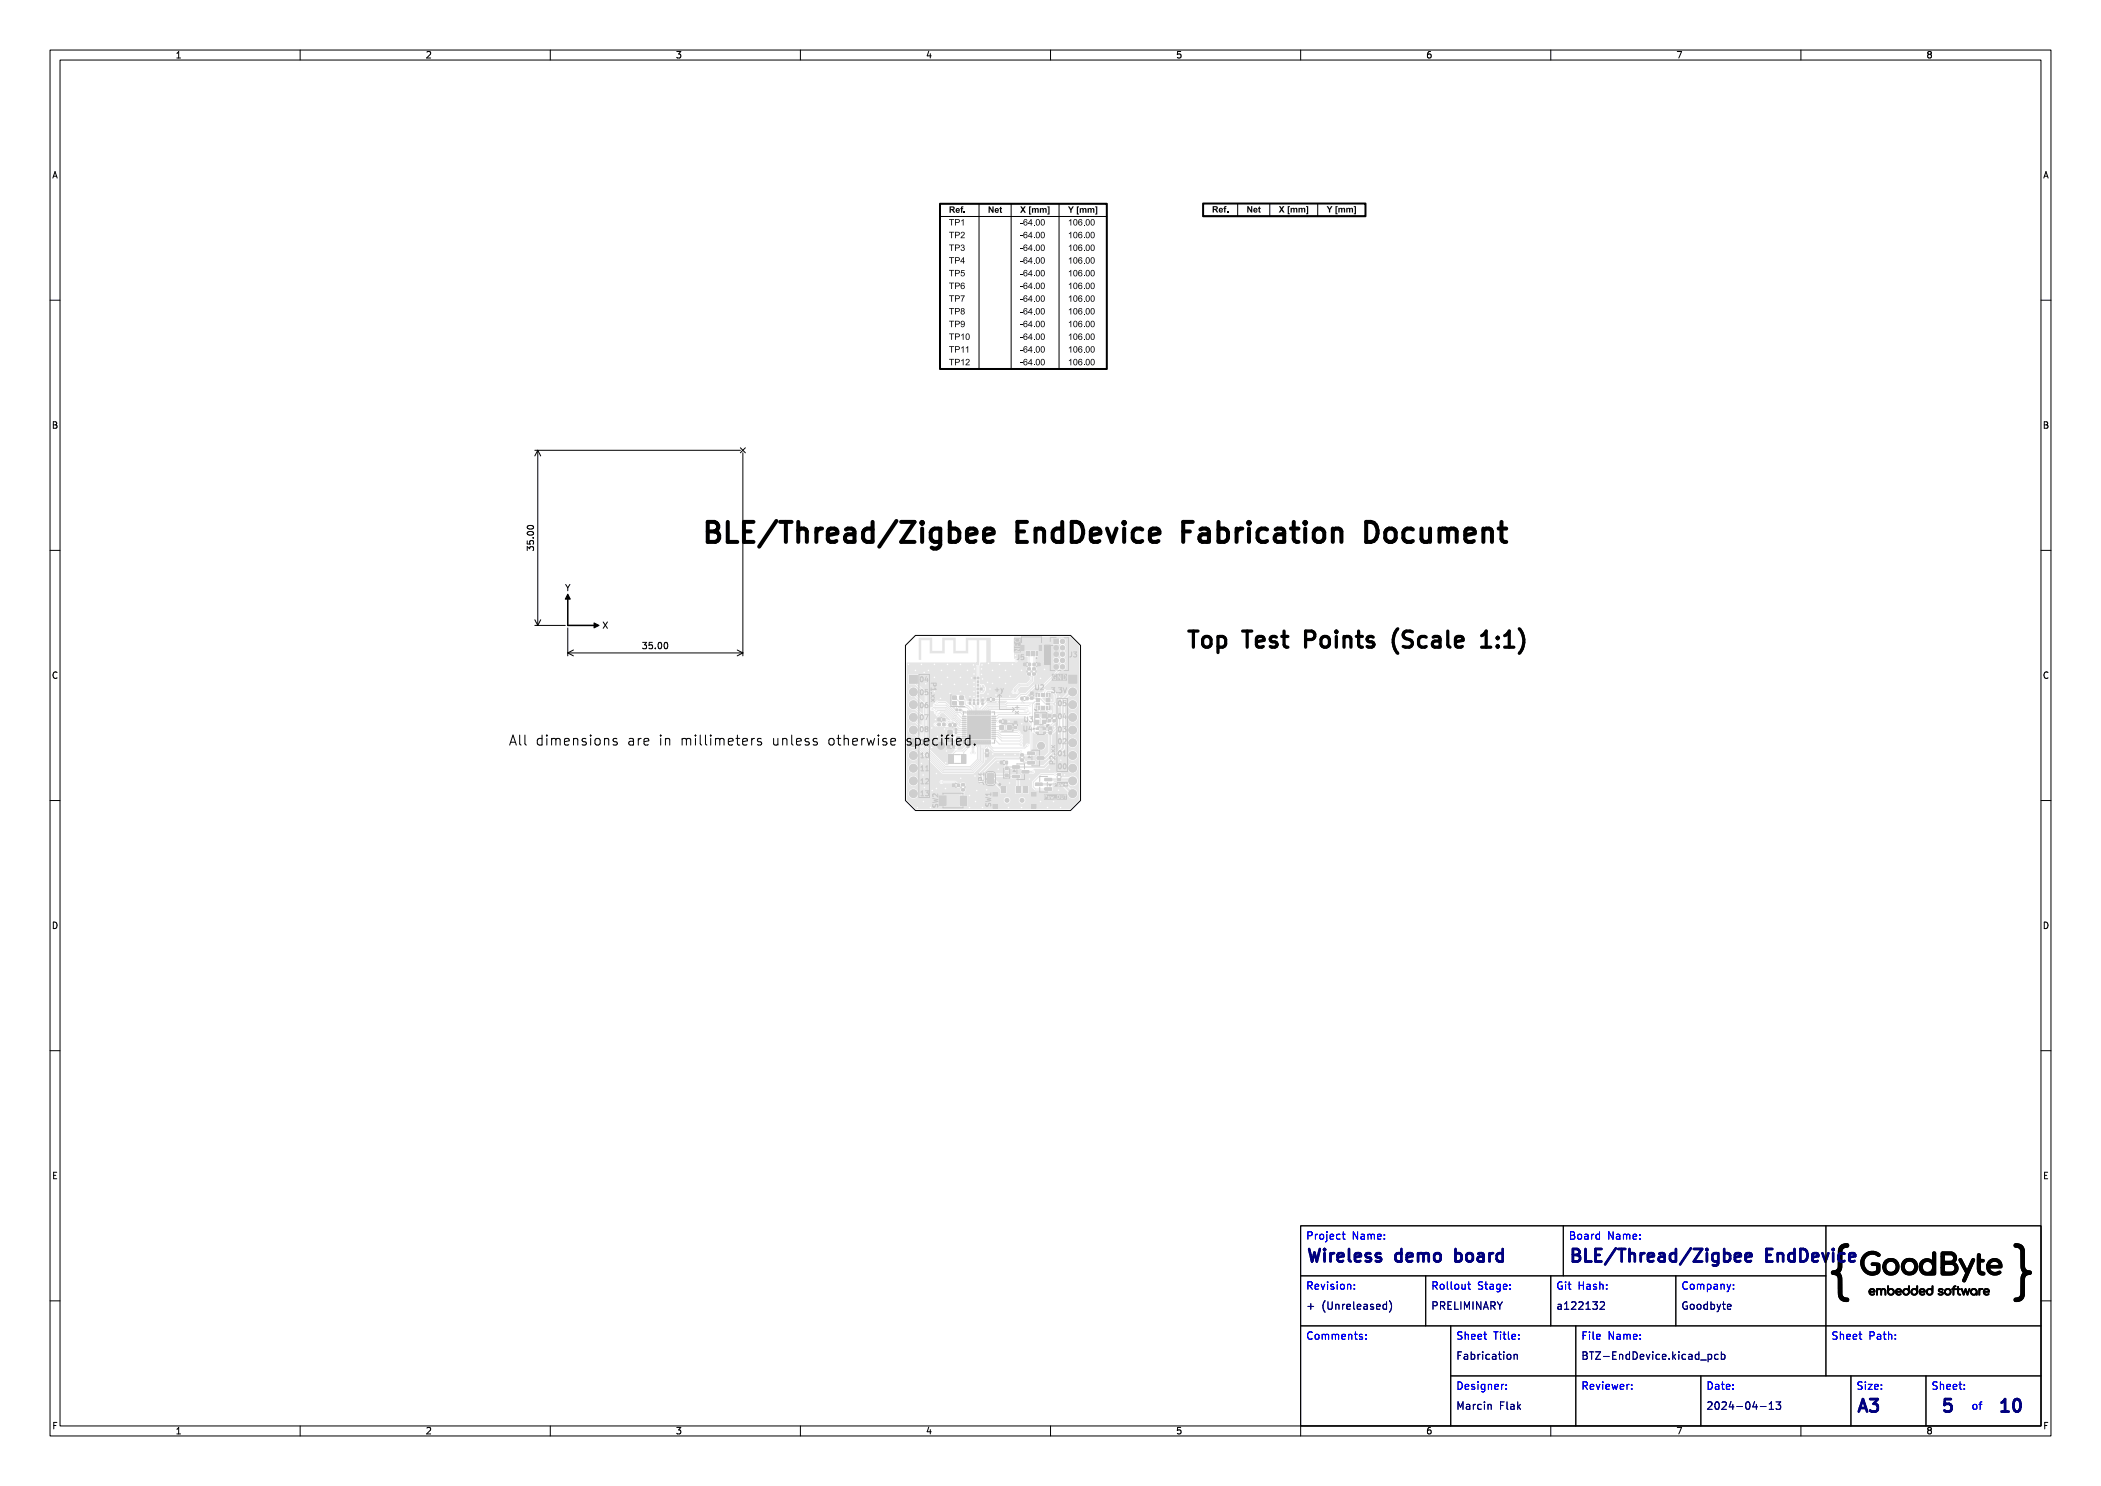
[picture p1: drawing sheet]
<svg xmlns="http://www.w3.org/2000/svg" width="420mm" height="297mm" viewBox="0 0 420 297" stroke-linecap="round" stroke-linejoin="round" font-family="sans-serif">
<defs><g id="words">
<text font-size="5.3" fill="#fff" x="140" y="108.5">BLE/Thread/Zigbee EndDevice Fabrication Document</text>
<text font-size="4.3" fill="#fff" x="236.4" y="129.5">Top Test Points (Scale 1:1)</text>
<g font-size="3.3" fill="#fff">
<text x="261" y="252.2">Wireless demo board</text>
<text x="313.5" y="252.2">BLE/Thread/Zigbee EndDevice</text>
<text x="371" y="282.2">A3</text>
<text x="388.4" y="282.2">5</text>
<text x="400" y="282.2">10</text>
</g>
<text font-size="2.7" fill="#fff" x="99.5" y="149">All dimensions are in millimeters unless otherwise specified.</text>
<g font-size="2" fill="#fff">
<text x="261" y="247.7">Project Name:</text>
<text x="313.5" y="247.7">Board Name:</text>
<text x="261" y="257.7">Revision:</text>
<text x="286" y="257.7">Rollout Stage:</text>
<text x="311" y="257.7">Git Hash:</text>
<text x="336" y="257.7">Company:</text>
<text x="261" y="261.7">+ (Unreleased)</text>
<text x="286" y="261.7">PRELIMINARY</text>
<text x="311" y="261.7">a122132</text>
<text x="336" y="261.7">Goodbyte</text>
<text x="261" y="267.7">Comments:</text>
<text x="291" y="267.7">Sheet Title:</text>
<text x="316" y="267.7">File Name:</text>
<text x="366" y="267.7">Sheet Path:</text>
<text x="291" y="271.7">Fabrication</text>
<text x="316" y="271.7">BTZ-EndDevice.kicad_pcb</text>
<text x="291" y="277.7">Designer:</text>
<text x="291" y="281.7">Marcin Flak</text>
<text x="316" y="277.7">Reviewer:</text>
<text x="341" y="281.7">2024-04-13</text>
<text x="341" y="277.7">Date:</text>
<text x="371" y="277.7">Size:</text>
<text x="386" y="277.7">Sheet:</text>
<text x="394" y="281.7">of</text>
</g>
<g font-size="1.7" fill="#fff">
<text x="35" y="11.6">1</text>
<text x="85" y="11.6">2</text>
<text x="135" y="11.6">3</text>
<text x="185" y="11.6">4</text>
<text x="235" y="11.6">5</text>
<text x="285" y="11.6">6</text>
<text x="335" y="11.6">7</text>
<text x="385" y="11.6">8</text>
<text x="10.5" y="35.6">A</text>
<text x="408.5" y="35.6">A</text>
<text x="10.5" y="85.6">B</text>
<text x="408.5" y="85.6">B</text>
<text x="106.7" y="110" transform="rotate(-90 106.7 110)">35.00</text>
<text x="113" y="118.1">Y</text>
<text x="120.5" y="125.6">X</text>
<text x="128.5" y="129.7">35.00</text>
<text x="10.5" y="135.6">C</text>
<text x="408.5" y="135.6">C</text>
<text x="10.5" y="185.6">D</text>
<text x="408.5" y="185.6">D</text>
<text x="10.5" y="235.6">E</text>
<text x="408.5" y="235.6">E</text>
<text x="10.5" y="285.6">F</text>
<text x="35" y="286.7">1</text>
<text x="85" y="286.7">2</text>
<text x="135" y="286.7">3</text>
<text x="185" y="286.7">4</text>
<text x="235" y="286.7">5</text>
<text x="285" y="286.7">6</text>
<text x="335" y="286.7">7</text>
<text x="385" y="286.7">8</text>
<text x="408.5" y="285.6">F</text>
</g>
<g font-size="1.3" fill="#fff">
<text x="203.2" y="131.9">J5</text>
<text x="186" y="136.2" transform="rotate(90 186 136.2)">P1.xx</text>
<text x="207" y="137.9">U2</text>
<text x="183.7" y="141.5">06</text>
<text x="183.7" y="143.9">07</text>
<text x="183.7" y="138.9">05</text>
<text x="198.9" y="138.3">+y</text>
<text x="202.9" y="141" transform="rotate(90 202.9 141)">+x</text>
<text x="210.2" y="138.5">3.3V</text>
<text x="211.8" y="141.1">05</text>
<text x="211.8" y="143.7">04</text>
<text x="183.7" y="146.3">08</text>
<text x="183.7" y="148.9">09</text>
<text x="204.6" y="146.2">U4</text>
<text x="204.8" y="144.3">U3</text>
<text x="211.8" y="146.3">03</text>
<text x="211.8" y="148.7">02</text>
<text x="183.8" y="151.5">10</text>
<text x="211" y="153" transform="rotate(-90 211 153)">P2.xx</text>
<text x="211.8" y="153.7">00</text>
<text x="211.8" y="151.1">01</text>
<text x="196.7" y="156.8" transform="rotate(-90 196.7 156.8)">JP1</text>
</g>
</g></defs>
<path d="M183 127h31l2 2v31l-2 2h-31l-2-2v-31z" fill="none" stroke="#000" stroke-width=".2"/>
<g fill="#e5e5e5">
<path d="M183.6 127.5h2.8v2.6h2v-2.6h2.6v2.6h2.1v-2.6h5v5.3h-.9v-.2h.3v.1a.15 .15 0 0 0 .2 0 .15 .15 0 0 0 0-.2 .15 .15 0 0 0-.2 0l-.3 .1v-4.7h-1.4v4.9h-.5v-4.9h-1.7v2.7h-3v-2.7h-1.7v2.7h-3v-2.7h-1.8v4h-.5z" fill-rule="evenodd"/>
<path d="M200.9 154.7h.6v.5h-.6z" fill-rule="evenodd"/>
<path d="M200.9 153.3h.6v.5h-.6z" fill-rule="evenodd"/>
<path d="M197.4 154.6l.3-.1 .9 .1 .1 .3 .1 .5h-1.6l.1-.5z" fill-rule="evenodd"/>
<path d="M197.2 155.7h1.6l-.1 .7-.4 .3h-.7l-.3-.3z" fill-rule="evenodd"/>
<path d="M207.1 145.5h.5v.3h-.5z" fill-rule="evenodd"/>
<path d="M207.1 146.3h.5v.3h-.5z" fill-rule="evenodd"/>
<path d="M208.5 146.3h.5v.3h-.5z" fill-rule="evenodd"/>
<path d="M208.5 145.5h.5v.3h-.5z" fill-rule="evenodd"/>
<path d="M188.4 143.5h.5v.6h-.5z" fill-rule="evenodd"/>
<path d="M187.5 143.5h.5v.6h-.5z" fill-rule="evenodd"/>
<path d="M209.5 143.8h.6v.5h-.6z" fill-rule="evenodd"/>
<path d="M209.5 142.8h.6v.5h-.6z" fill-rule="evenodd"/>
<path d="M192.2 157.6h.6v.5h-.6z" fill-rule="evenodd"/>
<path d="M192.2 156.6h.6v.5h-.6z" fill-rule="evenodd"/>
<path d="M193.7 140.4h.4v.4h-.4z" fill-rule="evenodd"/>
<path d="M193.7 139.7h.4v.4h-.4z" fill-rule="evenodd"/>
<path d="M197.3 139.5h.5v.6h-.5z" fill-rule="evenodd"/>
<path d="M198.3 139.5h.5v.6h-.5z" fill-rule="evenodd"/>
<path d="M195.3 140.4h.4v.4h-.4z" fill-rule="evenodd"/>
<path d="M195.3 139.8h.4v.4h-.4z" fill-rule="evenodd"/>
<path d="M200 152.1h.4v.6h-.4z" fill-rule="evenodd"/>
<path d="M201 152.1h.4v.6h-.4z" fill-rule="evenodd"/>
<path d="M195.3 136.7h.4v.4h-.4z" fill-rule="evenodd"/>
<path d="M195.3 136.1h.4v.4h-.4z" fill-rule="evenodd"/>
<path d="M189.5 147.5h.8v.8h-.8z" fill-rule="evenodd"/>
<path d="M189.5 145.9h.8v.8h-.8z" fill-rule="evenodd"/>
<path d="M194.5 140.4h.4v.4h-.4z" fill-rule="evenodd"/>
<path d="M194.5 139.8h.4v.4h-.4z" fill-rule="evenodd"/>
<path d="M187.5 144.5h.5v.6h-.5z" fill-rule="evenodd"/>
<path d="M188.4 144.5h.5v.6h-.5z" fill-rule="evenodd"/>
<path d="M206 139.3h.5v.5h-.5z" fill-rule="evenodd"/>
<path d="M206 138.3h.5v.5h-.5z" fill-rule="evenodd"/>
<path d="M204 150.7h.6v.4h-.6z" fill-rule="evenodd"/>
<path d="M204 151.7h.6v.4h-.6z" fill-rule="evenodd"/>
<path d="M190.6 144.6h.5v.6h-.5z" fill-rule="evenodd"/>
<path d="M189.7 144.6h.5v.6h-.5z" fill-rule="evenodd"/>
<path d="M210.6 127.7h1v1h-1z" fill-rule="evenodd"/>
<path d="M194.7 135.3h.4v.4h-.4z" fill-rule="evenodd"/>
<path d="M195.3 135.3h.4v.4h-.4z" fill-rule="evenodd"/>
<path d="M190.4 156.7h.5v.5h-.5z" fill-rule="evenodd"/>
<path d="M191.3 156.7h.5v.5h-.5z" fill-rule="evenodd"/>
<path d="M192.2 150.8h1v1.8h-1z" fill-rule="evenodd"/>
<path d="M189.6 150.8h1.1v1.8h-1.1z" fill-rule="evenodd"/>
<path d="M202.7 144.2h.6v.4h-.6z" fill-rule="evenodd"/>
<path d="M202.7 145.2h.6v.4h-.6z" fill-rule="evenodd"/>
<path d="M206.5 132.5h.5v.6h-.5z" fill-rule="evenodd"/>
<path d="M207.4 132.5h.5v.6h-.5z" fill-rule="evenodd"/>
<path d="M190.9 146.2h.4v.4h-.4z" fill-rule="evenodd"/>
<path d="M190.9 145.6h.4v.4h-.4z" fill-rule="evenodd"/>
<path d="M205.4 134.5h.6v.4h-.6z" fill-rule="evenodd"/>
<path d="M205.4 133.5h.6v.4h-.6z" fill-rule="evenodd"/>
<path d="M191.7 141.7h.4v.4h-.4z" fill-rule="evenodd"/>
<path d="M191.1 141.7h.4v.4h-.4z" fill-rule="evenodd"/>
<path d="M201.4 145h.8v.8h-.8z" fill-rule="evenodd"/>
<path d="M199.8 145h.8v.8h-.8z" fill-rule="evenodd"/>
<path d="M207.1 130.2h.3v.9h-.3z" fill-rule="evenodd"/>
<path d="M206.5 130.2h.4v.9h-.4z" fill-rule="evenodd"/>
<path d="M206 130.2h.4v.9h-.4z" fill-rule="evenodd"/>
<path d="M205.6 130.2h.3v.9h-.3z" fill-rule="evenodd"/>
<path d="M205.1 130.2h.2v.9h-.2z" fill-rule="evenodd"/>
<path d="M207.7 128.9h.5v1.1h-.5z" fill-rule="evenodd"/>
<path d="M204.2 128.9h.5v1.1h-.5z" fill-rule="evenodd"/>
<path d="M197 149.8h.6v.5h-.6z" fill-rule="evenodd"/>
<path d="M197 150.7h.6v.5h-.6z" fill-rule="evenodd"/>
<path d="M191.2 147.3h.6v.5h-.6z" fill-rule="evenodd"/>
<path d="M191.2 148.2h.6v.5h-.6z" fill-rule="evenodd"/>
<path d="M205.6 132.5h.4v.6h-.4z" fill-rule="evenodd"/>
<path d="M204.6 132.5h.5v.6h-.5z" fill-rule="evenodd"/>
<path d="M208.8 157.4h1.4l.1 .5-1.4 .1z" fill-rule="evenodd"/>
<path d="M208.8 155.5h1.4l.1 .5-1.4 .1z" fill-rule="evenodd"/>
<path d="M207 156.5h1.3l.1 .5h-1.4z" fill-rule="evenodd"/>
<path d="M193.4 148h.2v.7h-.2z" fill-rule="evenodd"/>
<path d="M193.8 148h.2v.7h-.2z" fill-rule="evenodd"/>
<path d="M194.2 148h.2v.7h-.2z" fill-rule="evenodd"/>
<path d="M194.6 148h.2v.7h-.2z" fill-rule="evenodd"/>
<path d="M195 148h.2v.7h-.2z" fill-rule="evenodd"/>
<path d="M195.4 148h.2v.7h-.2z" fill-rule="evenodd"/>
<path d="M195.8 148h.2v.7h-.2z" fill-rule="evenodd"/>
<path d="M196.2 148h.2v.7h-.2z" fill-rule="evenodd"/>
<path d="M196.6 148h.2v.7h-.2z" fill-rule="evenodd"/>
<path d="M197 148h.2v.7h-.2z" fill-rule="evenodd"/>
<path d="M197.4 148h.2v.7h-.2z" fill-rule="evenodd"/>
<path d="M197.8 148h.2v.7h-.2z" fill-rule="evenodd"/>
<path d="M198.3 147.5h.7l.1 .1-.8 .1z" fill-rule="evenodd"/>
<path d="M198.3 147.1h.7l.1 .2h-.8z" fill-rule="evenodd"/>
<path d="M198.3 146.7h.7l.1 .2h-.8z" fill-rule="evenodd"/>
<path d="M198.3 146.3h.7l.1 .1-.8 .1z" fill-rule="evenodd"/>
<path d="M198.3 145.9h.7l.1 .1-.8 .1z" fill-rule="evenodd"/>
<path d="M198.3 145.5h.7l.1 .2h-.8z" fill-rule="evenodd"/>
<path d="M198.3 145.1h.7l.1 .1-.8 .1z" fill-rule="evenodd"/>
<path d="M198.3 144.7h.7l.1 .1-.8 .1z" fill-rule="evenodd"/>
<path d="M198.3 144.3h.7l.1 .2h-.8z" fill-rule="evenodd"/>
<path d="M198.3 143.9h.7l.1 .2h-.8z" fill-rule="evenodd"/>
<path d="M198.3 143.5h.7l.1 .1-.8 .1z" fill-rule="evenodd"/>
<path d="M198.3 143.1h.7l.1 .1-.8 .1z" fill-rule="evenodd"/>
<path d="M197.8 142.1h.2l-.1 .8-.1-.1z" fill-rule="evenodd"/>
<path d="M197.4 142.1h.2l-.1 .8-.1-.1z" fill-rule="evenodd"/>
<path d="M197 142.1h.2v.8l-.2-.1z" fill-rule="evenodd"/>
<path d="M196.6 142.1h.2v.8l-.2-.1z" fill-rule="evenodd"/>
<path d="M196.2 142.1h.2l-.1 .8-.1-.1z" fill-rule="evenodd"/>
<path d="M195.8 142.1h.2v.8l-.2-.1z" fill-rule="evenodd"/>
<path d="M195.4 142.1h.2v.8l-.2-.1z" fill-rule="evenodd"/>
<path d="M195 142.1h.2v.8l-.2-.1z" fill-rule="evenodd"/>
<path d="M194.6 142.1h.2l-.1 .8-.1-.1z" fill-rule="evenodd"/>
<path d="M194.2 142.1h.2v.8l-.2-.1z" fill-rule="evenodd"/>
<path d="M193.8 142.1h.2v.8l-.2-.1z" fill-rule="evenodd"/>
<path d="M193.4 142.1h.2v.8l-.2-.1z" fill-rule="evenodd"/>
<path d="M192.4 143.1h.7l.1 .1-.8 .1z" fill-rule="evenodd"/>
<path d="M192.4 143.5h.7l.1 .1-.8 .1z" fill-rule="evenodd"/>
<path d="M192.4 143.9h.7l.1 .2h-.8z" fill-rule="evenodd"/>
<path d="M192.4 144.3h.7l.1 .2h-.8z" fill-rule="evenodd"/>
<path d="M192.4 144.7h.7l.1 .1-.8 .1z" fill-rule="evenodd"/>
<path d="M192.4 145.1h.7l.1 .1-.8 .1z" fill-rule="evenodd"/>
<path d="M192.4 145.5h.7l.1 .2h-.8z" fill-rule="evenodd"/>
<path d="M192.4 145.9h.7l.1 .1-.8 .1z" fill-rule="evenodd"/>
<path d="M192.4 146.3h.7l.1 .1-.8 .1z" fill-rule="evenodd"/>
<path d="M192.4 146.7h.7l.1 .2h-.8z" fill-rule="evenodd"/>
<path d="M192.4 147.1h.7l.1 .2h-.8z" fill-rule="evenodd"/>
<path d="M192.4 147.5h.7l.1 .1-.8 .1z" fill-rule="evenodd"/>
<path d="M193.4 143.1h4.6v4.6h-4.6z" fill-rule="evenodd"/>
<path d="M209.7 146.2h.5v.5h-.5z" fill-rule="evenodd"/>
<path d="M209.7 145.3h.5v.5h-.5z" fill-rule="evenodd"/>
<path d="M202.4 153h1.3l.1 .5-1.3 .1z" fill-rule="evenodd"/>
<path d="M202.4 154.9h1.3l.1 .5-1.3 .1z" fill-rule="evenodd"/>
<path d="M204.3 154h1.3l.1 .5h-1.4z" fill-rule="evenodd"/>
<path d="M208.3 143.9h.8v.7h-.8z" fill-rule="evenodd"/>
<path d="M208.3 142.7h.8v.7h-.8z" fill-rule="evenodd"/>
<path d="M207 142.7h.8v.7h-.8z" fill-rule="evenodd"/>
<path d="M207 143.9h.8v.7h-.8z" fill-rule="evenodd"/>
<path d="M190.3 149h.5v.5h-.5z" fill-rule="evenodd"/>
<path d="M189.4 149h.5v.5h-.5z" fill-rule="evenodd"/>
<path d="M190.4 140.2h.8v.7h-.8z" fill-rule="evenodd"/>
<path d="M191.8 140.2h.8v.7h-.8z" fill-rule="evenodd"/>
<path d="M191.8 139.1h.8v.7h-.8z" fill-rule="evenodd"/>
<path d="M190.4 139.1h.8v.7h-.8z" fill-rule="evenodd"/>
<path d="M195.3 138.9h.4v.4h-.4z" fill-rule="evenodd"/>
<path d="M195.3 138.3h.4v.4h-.4z" fill-rule="evenodd"/>
<path d="M187.8 159.1h1.3v1.8h-1.3z" fill-rule="evenodd"/>
<path d="M191.9 159.1h1.4v1.8h-1.4z" fill-rule="evenodd"/>
<path d="M207.6 141.1h.3v.7h-.3z" fill-rule="evenodd"/>
<path d="M208.1 141.1h.3v.7h-.3z" fill-rule="evenodd"/>
<path d="M208.6 141.1h.3v.7h-.3z" fill-rule="evenodd"/>
<path d="M209.1 141.1h.3v.7h-.3z" fill-rule="evenodd"/>
<path d="M209.2 140.6h.7v.2h-.7z" fill-rule="evenodd"/>
<path d="M209.2 140h.7v.3h-.7z" fill-rule="evenodd"/>
<path d="M209.2 139.5h.7v.3h-.7z" fill-rule="evenodd"/>
<path d="M209.1 138.6h.3v.6h-.3z" fill-rule="evenodd"/>
<path d="M208.6 138.6h.3v.6h-.3z" fill-rule="evenodd"/>
<path d="M208.1 138.6h.3v.6h-.3z" fill-rule="evenodd"/>
<path d="M207.6 138.6h.3v.6h-.3z" fill-rule="evenodd"/>
<path d="M207.2 139.5h.6v.3h-.6z" fill-rule="evenodd"/>
<path d="M207.2 140h.6v.3h-.6z" fill-rule="evenodd"/>
<path d="M207.2 140.6h.6v.2h-.6z" fill-rule="evenodd"/>
<path d="M205.4 150.3h1.4v.5h-1.3z" fill-rule="evenodd"/>
<path d="M205.4 152.2h1.4v.5h-1.3z" fill-rule="evenodd"/>
<path d="M207.3 151.2h1.3l.1 .5-1.4 .1z" fill-rule="evenodd"/>
<path d="M204.1 139.3h.4v.6h-.4z" fill-rule="evenodd"/>
<path d="M205.1 139.3h.4v.6h-.4z" fill-rule="evenodd"/>
<path d="M199.8 143.9h.5v.6h-.5z" fill-rule="evenodd"/>
<path d="M200.7 143.9h.5v.6h-.5z" fill-rule="evenodd"/>
<path d="M195.9 137.5h.4v.4h-.4z" fill-rule="evenodd"/>
<path d="M195.3 137.5h.4v.4h-.4z" fill-rule="evenodd"/>
<path d="M196.2 140.4h.4v.4h-.4z" fill-rule="evenodd"/>
<path d="M196.2 139.8h.4v.4h-.4z" fill-rule="evenodd"/>
<path d="M204.6 157.3h.9v1.2h-.9z" fill-rule="evenodd"/>
<path d="M203.1 157.3h.9v1.2h-.9z" fill-rule="evenodd"/>
<path d="M200.1 157.3h.9v1.2h-.9z" fill-rule="evenodd"/>
<path d="M206.2 160.8h.9v.8h-.9z" fill-rule="evenodd"/>
<path d="M206.2 158.4h.9v.8h-.9z" fill-rule="evenodd"/>
<path d="M198.5 160.8h.9v.8h-.9z" fill-rule="evenodd"/>
<path d="M198.5 158.4h.9v.8h-.9z" fill-rule="evenodd"/>
<path d="M206.4 134.5h.6v.4h-.6z" fill-rule="evenodd"/>
<path d="M206.4 133.5h.6v.4h-.6z" fill-rule="evenodd"/>
<path d="M210.5 143.8h.5v.5h-.5z" fill-rule="evenodd"/>
<path d="M210.5 142.8h.5v.5h-.5z" fill-rule="evenodd"/>
<path d="M195.3 132.3h.5v.5h-.5z" fill-rule="evenodd"/>
<path d="M197.2 132.3h.9v.5h-.9z" fill-rule="evenodd"/>
<path d="M211.4 155.6h.6v.4h-.6z" fill-rule="evenodd"/>
<path d="M211.4 154.6h.6v.4h-.6z" fill-rule="evenodd"/>
<path d="M213.6 134.9h1.7v1.7h-1.7z" fill-rule="evenodd"/>
<path d="M181.7 134.9h1.7v1.7h-1.7z" fill-rule="evenodd"/>
</g>
<g fill="#e5e5e5">
<circle cx="212.4" cy="128.2" r=".5"/>
<circle cx="211.1" cy="129.5" r=".5"/>
<circle cx="212.4" cy="129.5" r=".5"/>
<circle cx="211.1" cy="130.7" r=".5"/>
<circle cx="212.4" cy="130.7" r=".5"/>
<circle cx="211.1" cy="132" r=".5"/>
<circle cx="212.4" cy="132" r=".5"/>
<circle cx="211.1" cy="133.3" r=".5"/>
<circle cx="212.4" cy="133.3" r=".5"/>
<circle cx="214.4" cy="138.3" r=".85"/>
<circle cx="214.4" cy="140.8" r=".85"/>
<circle cx="214.4" cy="143.4" r=".85"/>
<circle cx="214.4" cy="145.9" r=".85"/>
<circle cx="214.4" cy="148.5" r=".85"/>
<circle cx="214.4" cy="151" r=".85"/>
<circle cx="214.4" cy="153.5" r=".85"/>
<circle cx="214.4" cy="156.1" r=".85"/>
<circle cx="214.4" cy="158.6" r=".85"/>
<circle cx="182.6" cy="138.3" r=".85"/>
<circle cx="182.6" cy="140.8" r=".85"/>
<circle cx="182.6" cy="143.4" r=".85"/>
<circle cx="182.6" cy="145.9" r=".85"/>
<circle cx="182.6" cy="148.5" r=".85"/>
<circle cx="182.6" cy="151" r=".85"/>
<circle cx="182.6" cy="153.5" r=".85"/>
<circle cx="182.6" cy="156.1" r=".85"/>
<circle cx="182.6" cy="158.6" r=".85"/>
<circle cx="208.1" cy="149.1" r=".75"/>
<circle cx="188.1" cy="149" r=".75"/>
<circle cx="196.4" cy="135.7" r=".23"/>
<circle cx="199.1" cy="138.9" r=".23"/>
<circle cx="197.1" cy="144" r=".23"/>
<circle cx="197.1" cy="145.4" r=".23"/>
<circle cx="195.7" cy="145.4" r=".23"/>
<circle cx="190.8" cy="134" r=".22"/>
<circle cx="212" cy="161.4" r=".22"/>
<circle cx="194.7" cy="134.7" r=".22"/>
<circle cx="205.8" cy="155.7" r=".22"/>
<circle cx="196.2" cy="137.1" r=".23"/>
<circle cx="208" cy="160.2" r=".22"/>
<circle cx="196.2" cy="134.8" r=".22"/>
<circle cx="186.3" cy="149.4" r=".22"/>
<circle cx="193.4" cy="134" r=".23"/>
<circle cx="189" cy="152.5" r=".22"/>
<circle cx="189.9" cy="138.6" r=".22"/>
<circle cx="196.3" cy="132.9" r=".22"/>
<circle cx="196.5" cy="139.4" r=".23"/>
<circle cx="200.8" cy="150.8" r=".23"/>
<circle cx="190.8" cy="136.8" r=".22"/>
<circle cx="195.2" cy="158" r=".22"/>
<circle cx="198.4" cy="134" r=".22"/>
<circle cx="194.3" cy="144" r=".23"/>
<circle cx="208" cy="135.6" r=".23"/>
<circle cx="184.5" cy="154.9" r=".23"/>
<circle cx="194.8" cy="133.7" r=".22"/>
<circle cx="211.6" cy="146.6" r=".22"/>
<circle cx="188.2" cy="136.8" r=".22"/>
<circle cx="194.7" cy="137.2" r=".22"/>
<circle cx="189.4" cy="144.8" r=".22"/>
<circle cx="198.4" cy="136.6" r=".23"/>
<circle cx="207.8" cy="142.1" r=".23"/>
<circle cx="195.7" cy="144" r=".23"/>
<circle cx="194.6" cy="132.9" r=".23"/>
<circle cx="210.6" cy="160.2" r=".22"/>
<circle cx="187.2" cy="154.6" r=".23"/>
<circle cx="187.2" cy="157.6" r=".23"/>
<circle cx="201.6" cy="161.4" r=".22"/>
<circle cx="184.8" cy="157.4" r=".22"/>
<circle cx="201.8" cy="156.5" r=".23"/>
<circle cx="196.2" cy="133.7" r=".22"/>
<circle cx="204.2" cy="134" r=".22"/>
<circle cx="194.3" cy="145.4" r=".23"/>
<circle cx="210.2" cy="139.9" r=".22"/>
<circle cx="204.3" cy="144.7" r=".22"/>
<circle cx="197.1" cy="146.8" r=".23"/>
<circle cx="210.8" cy="145.2" r=".23"/>
<circle cx="189.4" cy="135.4" r=".23"/>
<circle cx="199.4" cy="140.3" r=".23"/>
<circle cx="192" cy="138.2" r=".23"/>
<circle cx="197.4" cy="136.4" r=".23"/>
<circle cx="199.8" cy="132.8" r=".22"/>
<circle cx="186.3" cy="145.5" r=".22"/>
<circle cx="193.4" cy="136.8" r=".23"/>
<circle cx="195" cy="160.2" r=".22"/>
<circle cx="197.9" cy="137.7" r=".22"/>
<circle cx="203" cy="128.4" r=".22"/>
<circle cx="189.2" cy="150.1" r=".22"/>
<circle cx="192.2" cy="149" r=".23"/>
<circle cx="192" cy="135.4" r=".23"/>
<circle cx="209.4" cy="161.4" r=".22"/>
<circle cx="201" cy="136.6" r=".23"/>
<circle cx="196.4" cy="161.4" r=".22"/>
<circle cx="187" cy="143.8" r=".23"/>
<circle cx="201.7" cy="144.2" r=".23"/>
<circle cx="197.5" cy="138.7" r=".23"/>
<circle cx="211.6" cy="141.3" r=".22"/>
<circle cx="193.8" cy="161.4" r=".22"/>
<circle cx="193.8" cy="159" r=".23"/>
<circle cx="208.8" cy="132.2" r=".23"/>
<circle cx="211.6" cy="158" r=".22"/>
<circle cx="202.4" cy="132.8" r=".22"/>
<circle cx="189.4" cy="132.8" r=".22"/>
<circle cx="199.5" cy="152.4" r=".23"/>
<circle cx="194.9" cy="155.1" r=".22"/>
<circle cx="197.1" cy="151.7" r=".22"/>
<circle cx="202" cy="135.2" r=".23"/>
<circle cx="211.8" cy="139.2" r=".22"/>
<circle cx="188.2" cy="134" r=".22"/>
<circle cx="208.8" cy="133.8" r=".23"/>
<circle cx="212.8" cy="154.8" r=".23"/>
<circle cx="199.8" cy="135.4" r=".22"/>
<circle cx="192" cy="132.8" r=".22"/>
<circle cx="212.1" cy="151.9" r=".23"/>
<circle cx="201" cy="134" r=".22"/>
<circle cx="196.3" cy="138.3" r=".22"/>
<circle cx="186.8" cy="138.2" r=".23"/>
<circle cx="186.8" cy="132.8" r=".22"/>
<circle cx="186.4" cy="158" r=".23"/>
<circle cx="194.2" cy="135.5" r=".22"/>
<circle cx="188.8" cy="145.7" r=".22"/>
<circle cx="201.9" cy="139.1" r=".22"/>
<circle cx="181.6" cy="132.8" r=".22"/>
<circle cx="186.8" cy="135.4" r=".23"/>
<circle cx="183" cy="134" r=".22"/>
<circle cx="184.6" cy="160.2" r=".22"/>
<circle cx="189" cy="157.6" r=".23"/>
<circle cx="185.6" cy="134" r=".23"/>
<circle cx="183.4" cy="161.4" r=".22"/>
<circle cx="184.2" cy="132.8" r=".22"/>
<circle cx="194.7" cy="136.4" r=".22"/>
<circle cx="188" cy="139.6" r=".23"/>
<circle cx="203" cy="131" r=".22"/>
<circle cx="185.1" cy="136.6" r=".23"/>
<circle cx="187.4" cy="147.2" r=".23"/>
<circle cx="195.7" cy="146.8" r=".23"/>
<circle cx="197.3" cy="157.8" r=".23"/>
<circle cx="192.9" cy="148.3" r=".23"/>
<circle cx="199.6" cy="153.7" r=".23"/>
<circle cx="194.7" cy="138.2" r=".23"/>
<circle cx="202.9" cy="150.8" r=".23"/>
<circle cx="192.1" cy="155.6" r=".22"/>
<circle cx="196.6" cy="137.7" r=".22"/>
<circle cx="204.2" cy="161.4" r=".22"/>
<circle cx="193.9" cy="139.2" r=".23"/>
<circle cx="198.5" cy="150.7" r=".23"/>
<circle cx="209.8" cy="153.8" r=".22"/>
<circle cx="184.2" cy="152.6" r=".22"/>
<circle cx="191" cy="141.4" r=".22"/>
<circle cx="194.7" cy="139.2" r=".22"/>
<circle cx="186" cy="161.4" r=".22"/>
<circle cx="194.3" cy="146.8" r=".23"/>
<circle cx="184.8" cy="134.4" r=".22"/>
<circle cx="196.1" cy="156.3" r=".22"/>
<circle cx="197.2" cy="149.4" r=".22"/>
<circle cx="199.4" cy="144.2" r=".22"/>
<circle cx="191.1" cy="149.4" r=".23"/>
<circle cx="192.7" cy="142.5" r=".23"/>
<circle cx="203.1" cy="132" r=".23"/>
<circle cx="189.3" cy="144.2" r=".23"/>
<circle cx="193.5" cy="140.5" r=".23"/>
<circle cx="187" cy="144.8" r=".23"/>
<circle cx="189.9" cy="147" r=".23"/>
<circle cx="205.4" cy="149" r=".23"/>
<circle cx="204.1" cy="148.9" r=".23"/>
<circle cx="204.1" cy="150.2" r=".22"/>
<circle cx="204.1" cy="147.6" r=".22"/>
<circle cx="204.1" cy="147" r=".22"/>
<circle cx="204.1" cy="148.2" r=".23"/>
<circle cx="206.5" cy="154.3" r=".23"/>
<circle cx="204.9" cy="142" r=".22"/>
<circle cx="205.5" cy="142.1" r=".22"/>
<circle cx="207" cy="141.6" r=".22"/>
<circle cx="205.9" cy="141" r=".23"/>
<circle cx="186.9" cy="140.9" r=".23"/>
<circle cx="186.2" cy="141.7" r=".22"/>
<circle cx="187.4" cy="140.4" r=".22"/>
<circle cx="210.9" cy="154.8" r=".22"/>
<circle cx="203.6" cy="146.4" r=".23"/>
<circle cx="209.9" cy="142.2" r=".22"/>
<circle cx="205.9" cy="142.5" r=".22"/>
<circle cx="208.8" cy="138.1" r=".22"/>
<circle cx="205.3" cy="141.5" r=".22"/>
<circle cx="186.8" cy="141.8" r=".22"/>
<circle cx="187.1" cy="142.4" r=".23"/>
<circle cx="187.5" cy="142.9" r=".22"/>
<circle cx="188.2" cy="156.3" r=".22"/>
<circle cx="203.2" cy="138.3" r=".22"/>
<circle cx="194.2" cy="150.5" r=".22"/>
<circle cx="202.6" cy="138.3" r=".22"/>
<circle cx="194.8" cy="150.5" r=".23"/>
</g>
<g fill="none" stroke="#e5e5e5" stroke-width=".2">
<path d="M182.3 138.4l2.5 2.5v8.5l4.1 4.1h5.2l1.6-1.6v-2.7l-.2-.2v-.6M182.3 135.8l2.8 2.8v10.7l3.9 3.9h5l1.4-1.4v-2.5l-.3-.3v-.6M189.9 138.6l2.3 2M192.2 139.5h.3l.4 .4v.8l1.4 1.2v.6M194.7 140h.8M195.5 138.5h.1M195.5 132.6v3.7M195.5 136.9v1.6M195.5 137.7h.1M195.5 136.3h.1M197.5 139.8l-.8 .8h-.3M204.3 139.6v.5l.4 .4"/>
<path d="M205.7 130.7l.1 2.1M205.7 134.5v.3l.4 .4v.8l-.8 .7h-1.6l-.9 1v.5l-.2 .1M205.8 132.8l-.1 .9M205.8 132.8l.1 .1M206.4 135.2h.1M206.4 135.2v.9l-.9 1h-1.6l-.8 .8 .1 .4M206.7 132.8h.1M206.7 130.7v2.9l-.1 .1M206.7 134.7l-.3 .5M208.8 138.1v.8M212.4 133.3l-3.8 3.8h-1.8l-1.7 1.7h-1l-1 1h-4.5M182.3 143.5l1.8 1.8v4.3l4.5 4.5h5.7l2-2v-3.7"/>
<path d="M182.3 140.9l2.2 2.2v6.5l4.2 4.2h5.5l1.8-1.8-.1-3.6M182.3 146l1.5 1.5v2.2l4.7 4.7h6l2.1-2.1 .1-3.9M186.2 141.7l.4-.3h2.5l1.7 1.6h.3l1 1h.7M186.8 141.8l.2-.1h2l1.6 1.6h.4l1.1 1.1M186.9 140.9h.1M186.9 140.9h2.2l1.8 1.8h.5l.9 .9h.5M187 144.8h.7M187.1 142.4l.4-.4h1.4l1.6 1.6h.3l1.1 1.2h.9M187.3 140.4h1.7l2 2h.9l.9 .8M187.5 142.9l.5-.6h.8l1.6 1.6h.3l.5 .5M188.2 156.3h2.7l.7 .7 .9-.1M188.7 144.8v-1l.4 .4 1.4 .1 1.2 1.3h1.1"/>
<path d="M189.9 146.3v.7M189.9 146l.3 .3 2.6 .1M190.8 140.6l.9 .8h1.6l.6 .6v.5M190.9 143.7h.1M191.2 143.1h.1M191.2 144.4h.1M191.2 144.4l.7 .8h.9M191.3 144.1h.1M192.1 144.4h.1M192.1 144.4h.7M192.5 157.9l.1 2.1M192.8 146.8l-1.9 .1-1 1"/>
<path d="M193.5 140.5l.4 .1 .8 .8v1.1M193.5 148.4v.6l-1.1 1.1h-1.3l-.9 .9v.7M193.9 148.4v.7l-1.3 1.2v1.4M194.3 148.4l.1 1.9-.2 .2M194.4 149.3h.1M194.5 154.4h.1M194.7 149.3h.1M194.7 148.4v1.9l.1 .2M195.5 140.6v1.9M196 149.6h.1M196.3 149.7h.1M196.5 140.6v.4l-.6 .6v.9"/>
<path d="M197.5 148.4v.6l1.2 1.2h5.4M197.9 148.4v.6l.5 .5h6.5l.5-.5M198.6 146.4h1l.6 .6h3.9M198.6 146h1.1l.4 .4h3.5M198.6 147.6l1.2 1.1h4.1l.2 .2M198.6 146.8h.9l.7 .7h3.7l.2 .1M198.6 147.2h.8l.9 .9h3.6l.2 .1M198.6 143.6h.8l.3-.3h5.3l1.1 1.1v6.2l-.3 .3h-1.5M198.6 145.2h1.4l.2 .2M201.8 145.4h1.2M204.9 142l-.2-.2h-7l-.2 .2v.5M204.9 142h.1"/>
<path d="M205.3 141.5h-7.7l-.5 .5v.5M205.3 141.5h.1M205.5 142.1l-.4 .4h-7.2M205.5 142.1h.1M205.9 141l-8.5 .2-.7 .7v.6M205.9 142.5l-.3 .3h-6l-.4 .4h-.6M206.7 144.4v1.8l.3 .2h.4M206.8 140.3l-.2 .2h-5.3l-.3 .4h-3.7l-1 1v.6M207.4 145.6v.1M207.5 140.2h-.6l-.5 .5v3.4l.3 .3M207.5 140.7h-.5l-.1 .1 .1 .8-.1 1.1 1.2 1v1l.2 .3h1.8l.8-.9M207.5 144.2h-.6l-.2 .2"/>
<path d="M208.2 144.8l-.8 .8M209.3 141.4v.6l.2 .2h.4M210.8 143l-1 1M211.7 154.8h-3.6l-1.6 1.5v.9l.5 .5h2.5"/>
</g>
<g fill="none" stroke="#e5e5e5" stroke-width=".25">
<path d="M205.3 139.6l1.6-.1 .1 .2h1l1 1h1.6M209.3 138.9v-.4l.2-.3h.8l.6 .6v1.6l-.3 .3M190 144.8h-.6M190.4 157.2v.8l-2 2M191 141.4l.3 .5M192.8 147.2h-1l-.3 .3 1.3 .1M194.7 140.6l.4 .4v3.8l.6 .6-.6 .6h-3.6l-.6-.4h-2l-.1 .1M197.1 148.4v.9l.1 .1M197.1 150.7v1M198.6 144h.5l.2 .2h.7M199.5 152.4h.7M208.9 143h.9l.1 .1"/>
<path d="M209.9 145.5l-1 .1M210.6 140.7l.3 .2v2.2h.4l.5 .5v1.4l-1.3 1.3h-.4l-.2 .2-1-.1"/>
</g>
<path d="M214.4 138.3h-.4l-1.5 1.5v9.7l-3.8 3.8h-7.2l-.3 .3v-1.2M191.5 147.5h.1M191.5 147.5l-.7 .7v.8l-.2 .2 .4 .2M191.9 141.9h.3l.5 .6h.7M197.2 149.4l.1 .6M198 154.9h3.2l.3 .3h1.6l.5 .5v2.2M205 154.2h1.5M206.1 152.4h-1.3l-.8-.8h-5l-2.9 2.9v1.8h2.8l1.7 1.6M208.8 146.4h.1M209.8 144l-.2 .3h-.9M209.9 146.5v4l-1 1h-.9" fill="none" stroke="#e5e5e5" stroke-width=".4"/>
<path d="M195.5 139.1v.9" fill="none" stroke="#e5e5e5" stroke-width=".3"/>
<path d="M207.7 156.8h4.9l1.8 1.8M209.5 155.8h4.6l.3 .3M214.4 155.7v.4M214.4 156.1l-.3 .3" fill="none" stroke="#e5e5e5" stroke-width=".5"/>
<g fill="#e5e5e5">
<path d="M181.3 132.5h13.8l.1 .6-.1 2.3 .1 1.9-.1 .3 .1 .5v1.5h-.8l-.1 .6h-1l-.5-.8v-.5h-2.6v2.1l-.1 .1-1.1-.9h-1.3a.47 .47 0 0 0-.5-.1 .47 .47 0 0 0-.3 .4 .5 .5 0 0 0-.4 .7 .45 .45 0 0 0-.6 .3 .45 .45 0 0 0 .3 .6l.3-.1 .2 .2a1.22 1.22 0 0 0 .9 1l.5-.6h.6l1.3 1.3-.1 .1-.5-.2a.31 .31 0 0 1-.3-.3l-.2-.2-.6 .2v.9l-.4-.1-.6 .1a.45 .45 0 0 0-.7 .4 .45 .45 0 0 0 .7 .4l.6 .1a.35 .35 0 0 1 .6 0h2l.6 .1 .5 .5 1.6-.1 .1-.1v-2.6l1.6-.1 .1-1.4 .1-.1 .1 .1v1.2l.2 .2 2.7 .1v4.6l-.4 .1h-4.3l-.1-.1v-1.4l-.1-.1-1.7-.1-.9-.1-.3-.3-.9 .1-.1 .2v.6l.3 .6-.3 .4v.6l.2 .3h.9v.2l-.3 .3v.5l.2 .2 .6 .2-.7 .7-.7 .1v1.9l.1 .3h-.5l-3.8-3.7v-10.6l-1.7-1.8-.1-2h-1.8l-.1 1.9 1.3 .1 1.9 1.9v1.7h-.1l-1.4-1.3a1.02 1.02 0 0 0-.1-1.7 1.02 1.02 0 0 0-1.5 .6 1.02 1.02 0 0 0 1 1.3h.2l1.6 1.6v1.7h-.1l-1.1-1a1.02 1.02 0 0 0-.1-1.6 1.02 1.02 0 0 0-1.5 .6 1.02 1.02 0 0 0 1 1.2l.2 .1 1.4 1.3-.1 1.7h-.1l-.7-.7a1.15 1.15 0 0 0-.9-1.8 1.04 1.04 0 0 0-.9 1.2 1.04 1.04 0 0 0 1.3 .8l1 1-.1 1.6h-.1l-.3-.3a1.17 1.17 0 0 0-.7-1.8 1.04 1.04 0 0 0-1.1 1.2 1.04 1.04 0 0 0 1.3 .8l.7 .7-.2 .2a1.05 1.05 0 0 0-1.5 0 1.05 1.05 0 0 0 0 1.5 1.05 1.05 0 0 0 1.6-.2l.1 .8 4.8 4.7h6.2l2.2-2.2 .1-1.9 .7-.1 .2-.6 .9 .6 5.1 .1-.1 .7-4.9 .1-3 3-.1 1.8a.39 .39 0 0 0 .1 .4 .39 .39 0 0 0 .5 .1h.8l.6 .3h.7l.4-.2 1.1 1 .1 .9 1.1 .1v-1.6h-.8l-1.4-1.2v-.3l.1-.3h1.8l.6 .3 1.8 .2v1.2l-.3 .2 .1 1.5 2.7-.1v-1.4l-.2-.1h-1l-.1 1.4h-.2v-1.3l-.3-.2v-.7h2.4v1l.6 .7 3.3 .2 .2-.3v-.7h1.9l1.1 1.1a1.02 1.02 0 0 0 1 1.3 1.02 1.02 0 0 0 1-1.2 1.02 1.02 0 0 0-1.3-.8l-1.3-1.2 .1-.1h.4a1.07 1.07 0 0 0 1.8 .6 1.07 1.07 0 0 0-.6-1.9l-.4 .1-.5 .2h-1.4l-.1-.1 .1-.6-.2-.2-1.4 .1h-2.6l-1.7 1.8h-2.4l.1-1.3-.2-.3-1.9 .1-.4-.3-2.6 .1-.5-.3h-.7l-.3 .1-.3 .3-.1 1.2h-.4l-.1-.1v-1.2l2.7-2.6h1.5l.2 1.1-.2 .7 .3 .2h.5l.4-.3h2.2l.1 .1-.1 .7 .2 .2 2-.1a.44 .44 0 0 0 .6-.3 .44 .44 0 0 0-.3-.5l.1-.1h2l.4-.3h4.3a1.02 1.02 0 0 0 1.4 1.1 1.02 1.02 0 0 0 .3-1.7 1.02 1.02 0 0 0-1.7 .4v.2h-4.3l2.5-2.5h1.8a1.02 1.02 0 0 0 1.4 1 1.02 1.02 0 0 0 .3-1.6 1.02 1.02 0 0 0-1.7 .4v.2h-1.8l1.2-1.3 .1-1.2h.5v.2a1.02 1.02 0 0 0 1.6 .7 1.02 1.02 0 0 0 0-1.7 1.02 1.02 0 0 0-1.6 .8h-.5v-2.6h.5v.2a1.02 1.02 0 0 0 1.6 .8 1.02 1.02 0 0 0 0-1.7 1.02 1.02 0 0 0-1.6 .7h-.5v-2.5h.5v.2a1.02 1.02 0 0 0 1.6 .7 1.02 1.02 0 0 0 0-1.7 1.02 1.02 0 0 0-1.6 .8h-.5v-2.6h.5v.2a1.02 1.02 0 0 0 1.6 .8 1.02 1.02 0 0 0 0-1.7 1.02 1.02 0 0 0-1.6 .7h-.5v-.7l.8-.9a1.04 1.04 0 0 0 1.6-.3 1.04 1.04 0 0 0-.7-1.5 1.04 1.04 0 0 0-1.2 1.1l-1.2 1.2-.1 3.6-.1 .2-.8-.7v-4l-.8-.8-1.2 .1a.41 .41 0 0 0-.5-.3 .41 .41 0 0 0-.3 .6v.1l-.9 .1-.1 .9-.9-.3h-.5l-.2 .1-.5-.2 1.6-1.6 1.8-.1 3.5-3.4a.71 .71 0 0 0 .8-.4 .71 .71 0 0 0-.3-.9 .79 .79 0 0 0 0-1.2l.1-.1a.75 .75 0 0 0-.1-1.2l.1-.1a.75 .75 0 0 0-.1-1.2 .72 .72 0 0 0 .2-1 .72 .72 0 0 0-1.1-.1l-.2-.2-1.1 .1v1.1l.1 .2h1l.3-.2 .2 .1a.92 .92 0 0 0 0 1.3l-.1 .1a.75 .75 0 0 0 .1 1.2l-.4 .3a.7 .7 0 0 0-1-.1 .7 .7 0 0 0 0 1 .7 .7 0 0 0 1.1-.3l.3 .4-.3 .4-.1 .5-3.3 3.2-1.7 .1-1.7 1.6-1 .1-1 .9h-3.9l-.3-.2h-.4l-.3 .2-.4-.2h-.3l-.7 .9h-.5l-.2 .2-.2-.1v-1.6l.9-.1 .2-.4h5.3a.39 .39 0 0 0 .2 .4 .39 .39 0 0 0 .4 0 .47 .47 0 0 0 .7-.1 .47 .47 0 0 0-.1-.6l.6-.6h1.6l1-1.1 .1-.9 .5-.4v-.4l-.2-.3 .2-.3-.2-2.5 .5-.2-.1-1.2-2.5 .1v1.1l.5 .2v1.8l-.2 .3v.4l.3 .3-.3 .3v.4l.6 .4v.6l-.6 .6h-1.6l-1 1.1-.4 .6h-5.3l.2-.3v-.5l-.4-.7h-.8l-.1-.1 .1-1.2-.1-.3v-2l.2-.7 6.7-.1a.44 .44 0 0 0 .6 0 .44 .44 0 0 0 .1-.6 .44 .44 0 0 0-.6 0l-.1-4.3 .1-.1h11l1.9 1.8v30.8l-1.9 1.8h-30.6l-1.9-1.8v-1.4h.3a1.02 1.02 0 0 0 1.3 1.1 1.02 1.02 0 0 0 .4-1.7 1.02 1.02 0 0 0-1.7 .4v.2h-.3v-2.5h.3a1.01 1.01 0 0 0 .8 1.1 1.01 1.01 0 0 0 1.2-.9h4.2v.2a.42 .42 0 0 0 .3 .3 .42 .42 0 0 0 .5-.2h2.2l.3 .3 .2 .6 .9-.1-.2 .7 .2 .4v.4l-.5 .3 .1 2h1.5l.1-1.1h7.3a.65 .65 0 0 0 .6 .6 .65 .65 0 0 0 .7-.6h1.7v.1a.65 .65 0 0 0 1.1 .3 .65 .65 0 0 0-.3-1.1 .65 .65 0 0 0-.8 .7h-1.7v-.1a.65 .65 0 0 0-.8-.6 .65 .65 0 0 0-.5 .7h-7.3v-1l-.6-.2 .2-1.1-.2-.3 .2-.4v-.3l-.2-.3-.9 .2-.5-.1-.4-.4h-2.4l-.3-.2-.3 .1-.2 .2h-4.2a1.01 1.01 0 0 0-.9-1.1 1.01 1.01 0 0 0-1.1 .9h-.3v-2.6h.3v.2a1.01 1.01 0 0 0 1.5 .8 1.01 1.01 0 0 0 0-1.7 1.01 1.01 0 0 0-1.5 .7h-.3v-2.5h.3v.2a1.01 1.01 0 0 0 1.5 .8 1.01 1.01 0 0 0 0-1.8 1.01 1.01 0 0 0-1.5 .8h-.3z" fill-rule="evenodd"/>
<path d="M206.4 146.4h.2l.5 .4h.6l.1-.5-.2-.3 .2-.4 .3-.4h2.1l1-.8v-.5l-.2-.3 .2-.2 .3 .3v1.2l-1.1 1.1h-1.7l-.3 .2 .1 .6 .9-.1 .2 .2v3.4l-.8 .8h-1.6l-.1 .2v.5l.3 .2 1.6-.2 1.2-1.1 .1-3.9 1.7-1.6 .1 .2v3.9l-3.6 3.6h-1.5v-.7l-.2-.2-1.5 .1a.37 .37 0 0 1-.5-.4l-.2-.3 .2-.2h1l1.2-.3v-.7l-.6-.2v-1h.8a.91 .91 0 0 0 1.2 .9 .91 .91 0 0 0 .3-1.5 .91 .91 0 0 0-1.5 .4v.2h-.8z" fill-rule="evenodd"/>
<path d="M191.2 148.3l.7-.4h1.2l.1 .1v.9l-.9 .9h-.8l-.1-.2a.49 .49 0 0 0-.2-.7z" fill-rule="evenodd"/>
<path d="M200.3 143.6h4.6l1 .9-.1 4.2a.48 .48 0 0 0-.5-.1 .48 .48 0 0 0-.3 .5l-.3 .2-.3-.1v-1.9a.46 .46 0 0 0-.4-.7 .43 .43 0 0 0-.2-.5 .43 .43 0 0 0-.5 0h-.9l-.2-.1 .3-.3 .2 .1h.7l.1-.2-.1-.5-.6-.1-.3 .1-.5-.3h-.5l-.2 .1-.1 .8 .1 .4h-.6l.1-1-.1-.3a.23 .23 0 0 1-.3-.1 .23 .23 0 0 1 .1-.3z" fill-rule="evenodd"/>
<path d="M207.2 141h.7l.1 .9h.6a.73 .73 0 0 1 .8 .5l.2 .1a.42 .42 0 0 0 .6 0 .42 .42 0 0 0 0-.6 .42 .42 0 0 0-.6 0v-.9h1v1.6l-.3 .1-.1 .5-.3 .4-.6 .2-.9-.1-.5-.5v-.6l-.7-.1v-.5a.72 .72 0 0 0 0-.9z" fill-rule="evenodd"/>
<path d="M190.2 141.1h.8l.5 .6v.4h-.4l-.9-.8z" fill-rule="evenodd"/>
<path d="M197.3 140.4l.7-.4 .4 .3h.4l.3-.2h2.1l.1 .1-.5 .4h-3.4z" fill-rule="evenodd"/>
<path d="M208.4 139.4h1l.2-.9h.6l.4 .4v1.4l-.1 .1h-1.4l-.7-.8z" fill-rule="evenodd"/>
<path d="M195.9 137l.7-.1 .3 .5v.6l-.3 .4h-.7l-.1-1.1z" fill-rule="evenodd"/>
</g>
<g fill="#fff">
<circle cx="196.4" cy="135.7" r=".15"/>
<circle cx="199.1" cy="138.9" r=".15"/>
<circle cx="197.1" cy="144" r=".15"/>
<circle cx="197.1" cy="145.4" r=".15"/>
<circle cx="195.7" cy="145.4" r=".15"/>
<circle cx="190.8" cy="134" r=".15"/>
<circle cx="212" cy="161.4" r=".15"/>
<circle cx="194.7" cy="134.7" r=".15"/>
<circle cx="205.8" cy="155.7" r=".15"/>
<circle cx="196.2" cy="137.1" r=".15"/>
<circle cx="208" cy="160.2" r=".15"/>
<circle cx="196.2" cy="134.8" r=".15"/>
<circle cx="186.3" cy="149.4" r=".15"/>
<circle cx="193.4" cy="134" r=".15"/>
<circle cx="189.1" cy="152.4" r=".15"/>
<circle cx="189.9" cy="138.6" r=".15"/>
<circle cx="196.3" cy="132.9" r=".15"/>
<circle cx="196.5" cy="139.4" r=".15"/>
<circle cx="200.7" cy="150.8" r=".15"/>
<circle cx="190.8" cy="136.8" r=".15"/>
<circle cx="195.3" cy="158" r=".15"/>
<circle cx="198.4" cy="134" r=".15"/>
<circle cx="194.3" cy="144" r=".15"/>
<circle cx="208" cy="135.6" r=".15"/>
<circle cx="184.5" cy="154.9" r=".15"/>
<circle cx="194.8" cy="133.7" r=".15"/>
<circle cx="211.6" cy="146.6" r=".15"/>
<circle cx="188.2" cy="136.8" r=".15"/>
<circle cx="194.7" cy="137.2" r=".15"/>
<circle cx="189.4" cy="144.8" r=".15"/>
<circle cx="198.4" cy="136.6" r=".15"/>
<circle cx="207.8" cy="142.1" r=".15"/>
<circle cx="195.7" cy="144" r=".15"/>
<circle cx="194.6" cy="132.9" r=".15"/>
<circle cx="210.6" cy="160.2" r=".15"/>
<circle cx="187.2" cy="154.6" r=".15"/>
<circle cx="187.2" cy="157.6" r=".15"/>
<circle cx="201.6" cy="161.4" r=".15"/>
<circle cx="184.8" cy="157.4" r=".15"/>
<circle cx="201.8" cy="156.5" r=".15"/>
<circle cx="196.2" cy="133.7" r=".15"/>
<circle cx="204.2" cy="134" r=".15"/>
<circle cx="194.3" cy="145.4" r=".15"/>
<circle cx="210.2" cy="139.9" r=".15"/>
<circle cx="204.3" cy="144.6" r=".15"/>
<circle cx="197.1" cy="146.8" r=".15"/>
<circle cx="210.8" cy="145.2" r=".15"/>
<circle cx="189.4" cy="135.4" r=".15"/>
<circle cx="199.4" cy="140.4" r=".15"/>
<circle cx="192" cy="138.2" r=".15"/>
<circle cx="197.4" cy="136.4" r=".15"/>
<circle cx="199.8" cy="132.8" r=".15"/>
<circle cx="186.3" cy="145.5" r=".15"/>
<circle cx="193.4" cy="136.8" r=".15"/>
<circle cx="195" cy="160.2" r=".15"/>
<circle cx="197.9" cy="137.7" r=".15"/>
<circle cx="203" cy="128.4" r=".15"/>
<circle cx="189.2" cy="150.1" r=".15"/>
<circle cx="192.1" cy="149" r=".15"/>
<circle cx="192" cy="135.4" r=".15"/>
<circle cx="209.4" cy="161.4" r=".15"/>
<circle cx="201" cy="136.6" r=".15"/>
<circle cx="196.4" cy="161.4" r=".15"/>
<circle cx="187" cy="143.8" r=".15"/>
<circle cx="201.7" cy="144.2" r=".15"/>
<circle cx="197.5" cy="138.7" r=".15"/>
<circle cx="211.6" cy="141.3" r=".15"/>
<circle cx="193.8" cy="161.4" r=".15"/>
<circle cx="193.8" cy="159" r=".15"/>
<circle cx="208.8" cy="132.2" r=".15"/>
<circle cx="211.6" cy="157.9" r=".15"/>
<circle cx="202.4" cy="132.8" r=".15"/>
<circle cx="189.4" cy="132.8" r=".15"/>
<circle cx="199.5" cy="152.4" r=".15"/>
<circle cx="194.9" cy="155.1" r=".15"/>
<circle cx="197.1" cy="151.7" r=".15"/>
<circle cx="202" cy="135.2" r=".15"/>
<circle cx="211.8" cy="139.2" r=".15"/>
<circle cx="188.2" cy="134" r=".15"/>
<circle cx="208.8" cy="133.8" r=".15"/>
<circle cx="212.8" cy="154.9" r=".15"/>
<circle cx="199.8" cy="135.4" r=".15"/>
<circle cx="192" cy="132.8" r=".15"/>
<circle cx="212.1" cy="151.9" r=".15"/>
<circle cx="201" cy="134" r=".15"/>
<circle cx="196.3" cy="138.3" r=".15"/>
<circle cx="186.8" cy="138.2" r=".15"/>
<circle cx="186.8" cy="132.8" r=".15"/>
<circle cx="186.4" cy="158" r=".15"/>
<circle cx="194.2" cy="135.5" r=".15"/>
<circle cx="188.8" cy="145.7" r=".15"/>
<circle cx="201.8" cy="139.2" r=".15"/>
<circle cx="181.6" cy="132.8" r=".15"/>
<circle cx="186.8" cy="135.4" r=".15"/>
<circle cx="183" cy="134" r=".15"/>
<circle cx="184.6" cy="160.2" r=".15"/>
<circle cx="189" cy="157.6" r=".15"/>
<circle cx="185.6" cy="134" r=".15"/>
<circle cx="183.4" cy="161.4" r=".15"/>
<circle cx="184.2" cy="132.8" r=".15"/>
<circle cx="194.7" cy="136.4" r=".15"/>
<circle cx="188" cy="139.6" r=".15"/>
<circle cx="203" cy="131" r=".15"/>
<circle cx="185.1" cy="136.7" r=".15"/>
<circle cx="187.4" cy="147.2" r=".15"/>
<circle cx="195.7" cy="146.8" r=".15"/>
<circle cx="197.2" cy="157.9" r=".15"/>
<circle cx="192.8" cy="148.3" r=".15"/>
<circle cx="199.5" cy="153.8" r=".15"/>
<circle cx="194.7" cy="138.2" r=".15"/>
<circle cx="202.9" cy="150.8" r=".15"/>
<circle cx="192.1" cy="155.6" r=".15"/>
<circle cx="196.7" cy="137.7" r=".15"/>
<circle cx="204.2" cy="161.4" r=".15"/>
<circle cx="193.9" cy="139.2" r=".15"/>
<circle cx="198.5" cy="150.7" r=".15"/>
<circle cx="209.8" cy="153.8" r=".15"/>
<circle cx="184.2" cy="152.6" r=".15"/>
<circle cx="191" cy="141.4" r=".15"/>
<circle cx="194.7" cy="139.2" r=".15"/>
<circle cx="186" cy="161.4" r=".15"/>
<circle cx="194.3" cy="146.8" r=".15"/>
<circle cx="184.7" cy="134.4" r=".15"/>
<circle cx="196.1" cy="156.3" r=".15"/>
<circle cx="197.2" cy="149.4" r=".15"/>
<circle cx="199.4" cy="144.2" r=".15"/>
<circle cx="191" cy="149.4" r=".15"/>
<circle cx="192.7" cy="142.4" r=".15"/>
<circle cx="203.1" cy="132" r=".15"/>
<circle cx="189.3" cy="144.2" r=".15"/>
<circle cx="193.5" cy="140.5" r=".15"/>
<circle cx="187" cy="144.8" r=".15"/>
<circle cx="189.9" cy="147" r=".15"/>
<circle cx="205.4" cy="149" r=".15"/>
<circle cx="204.1" cy="148.9" r=".15"/>
<circle cx="204.1" cy="150.2" r=".15"/>
<circle cx="204.1" cy="147.6" r=".15"/>
<circle cx="204.1" cy="147" r=".15"/>
<circle cx="204.1" cy="148.2" r=".15"/>
<circle cx="206.5" cy="154.2" r=".15"/>
<circle cx="204.9" cy="142" r=".15"/>
<circle cx="205.5" cy="142.1" r=".15"/>
<circle cx="207" cy="141.6" r=".15"/>
<circle cx="205.9" cy="141" r=".15"/>
<circle cx="186.8" cy="140.9" r=".15"/>
<circle cx="186.2" cy="141.7" r=".15"/>
<circle cx="187.4" cy="140.4" r=".15"/>
<circle cx="210.9" cy="154.8" r=".15"/>
<circle cx="203.6" cy="146.4" r=".15"/>
<circle cx="209.9" cy="142.2" r=".15"/>
<circle cx="205.9" cy="142.5" r=".15"/>
<circle cx="208.8" cy="138.1" r=".15"/>
<circle cx="205.3" cy="141.5" r=".15"/>
<circle cx="186.8" cy="141.8" r=".15"/>
<circle cx="187.1" cy="142.4" r=".15"/>
<circle cx="187.5" cy="142.9" r=".15"/>
<circle cx="188.2" cy="156.3" r=".15"/>
<circle cx="203.2" cy="138.3" r=".15"/>
<circle cx="194.2" cy="150.5" r=".15"/>
<circle cx="202.6" cy="138.3" r=".15"/>
<circle cx="194.8" cy="150.5" r=".15"/>
<circle cx="211.1" cy="128.2" r=".33"/>
<circle cx="212.4" cy="128.2" r=".33"/>
<circle cx="211.1" cy="129.5" r=".32"/>
<circle cx="212.4" cy="129.5" r=".32"/>
<circle cx="211.1" cy="130.7" r=".32"/>
<circle cx="212.4" cy="130.7" r=".32"/>
<circle cx="211.1" cy="132" r=".32"/>
<circle cx="212.4" cy="132" r=".32"/>
<circle cx="211.1" cy="133.3" r=".33"/>
<circle cx="212.4" cy="133.3" r=".33"/>
<circle cx="204.3" cy="160" r=".45"/>
<circle cx="201.3" cy="160" r=".45"/>
<circle cx="197.6" cy="132.6" r=".15"/>
<circle cx="214.4" cy="135.8" r=".5"/>
<circle cx="214.4" cy="138.3" r=".5"/>
<circle cx="214.4" cy="140.8" r=".5"/>
<circle cx="214.4" cy="143.4" r=".5"/>
<circle cx="214.4" cy="145.9" r=".5"/>
<circle cx="214.4" cy="148.5" r=".5"/>
<circle cx="214.4" cy="151" r=".5"/>
<circle cx="214.4" cy="153.5" r=".5"/>
<circle cx="214.4" cy="156.1" r=".5"/>
<circle cx="214.4" cy="158.6" r=".5"/>
<circle cx="182.6" cy="135.8" r=".5"/>
<circle cx="182.6" cy="138.3" r=".5"/>
<circle cx="182.6" cy="140.8" r=".5"/>
<circle cx="182.6" cy="143.4" r=".5"/>
<circle cx="182.6" cy="145.9" r=".5"/>
<circle cx="182.6" cy="148.5" r=".5"/>
<circle cx="182.6" cy="151" r=".5"/>
<circle cx="182.6" cy="153.5" r=".5"/>
<circle cx="182.6" cy="156.1" r=".5"/>
<circle cx="182.6" cy="158.6" r=".5"/>
<circle cx="208.1" cy="149.1" r=".45"/>
<circle cx="188.1" cy="149.1" r=".45"/>
</g>
<g fill="#cecece">
<path d="M197.2 155.4h1.6v.4h-1.6z" fill-rule="evenodd"/>
<path d="M200.9 154.7h.7v.5h-.7z" fill-rule="evenodd"/>
<path d="M200.9 153.3h.7v.5h-.7z" fill-rule="evenodd"/>
<path d="M197.3 154.6l.4-.2 .9 .1 .2 .4v.6h-1.6z" fill-rule="evenodd"/>
<path d="M197.2 155.7h1.6v.8l-.5 .3h-.8l-.3-.3z" fill-rule="evenodd"/>
<path d="M207 145.4h.7v.4l-.6 .1z" fill-rule="evenodd"/>
<path d="M207 146.2h.7v.4l-.6 .1z" fill-rule="evenodd"/>
<path d="M208.4 146.2h.7v.4l-.6 .1z" fill-rule="evenodd"/>
<path d="M208.4 145.4h.7v.4l-.6 .1z" fill-rule="evenodd"/>
<path d="M188.4 143.5h.6v.6h-.6z" fill-rule="evenodd"/>
<path d="M187.4 143.5h.6v.6h-.6z" fill-rule="evenodd"/>
<path d="M209.5 143.7h.6v.6h-.6z" fill-rule="evenodd"/>
<path d="M209.5 142.8h.6v.6h-.6z" fill-rule="evenodd"/>
<path d="M192.2 157.6h.6v.5h-.6z" fill-rule="evenodd"/>
<path d="M192.2 156.6h.6v.5h-.6z" fill-rule="evenodd"/>
<path d="M193.7 140.3h.4v.5h-.4z" fill-rule="evenodd"/>
<path d="M193.7 139.7h.4v.5h-.4z" fill-rule="evenodd"/>
<path d="M197.3 139.5h.5v.6h-.5z" fill-rule="evenodd"/>
<path d="M198.3 139.5h.5v.6h-.5z" fill-rule="evenodd"/>
<path d="M195.3 140.4h.4v.4h-.4z" fill-rule="evenodd"/>
<path d="M195.3 139.7h.4v.5h-.4z" fill-rule="evenodd"/>
<path d="M199.9 152.1h.6v.6h-.6z" fill-rule="evenodd"/>
<path d="M200.9 152.1h.6v.6h-.6z" fill-rule="evenodd"/>
<path d="M195.3 136.7h.4v.5h-.4z" fill-rule="evenodd"/>
<path d="M195.3 136h.4v.5h-.4z" fill-rule="evenodd"/>
<path d="M189.4 147.5h1v.8h-1z" fill-rule="evenodd"/>
<path d="M189.4 145.9h1v.8h-1z" fill-rule="evenodd"/>
<path d="M194.5 140.4h.4v.4h-.4z" fill-rule="evenodd"/>
<path d="M194.5 139.7h.4v.5h-.4z" fill-rule="evenodd"/>
<path d="M187.4 144.5h.6v.6h-.6z" fill-rule="evenodd"/>
<path d="M188.4 144.5h.6v.6h-.6z" fill-rule="evenodd"/>
<path d="M205.9 139.2h.7v.6h-.7z" fill-rule="evenodd"/>
<path d="M205.9 138.3h.7v.5h-.7z" fill-rule="evenodd"/>
<path d="M204 150.6h.6v.6h-.6z" fill-rule="evenodd"/>
<path d="M204 151.6h.6v.6h-.6z" fill-rule="evenodd"/>
<path d="M190.6 144.6h.6v.6h-.6z" fill-rule="evenodd"/>
<path d="M189.6 144.6h.6v.6h-.6z" fill-rule="evenodd"/>
<path d="M210.6 127.7h1.1v1h-1.1z" fill-rule="evenodd"/>
<path d="M194.6 135.3h.5v.4h-.5z" fill-rule="evenodd"/>
<path d="M195.3 135.3h.5v.4h-.5z" fill-rule="evenodd"/>
<path d="M190.3 156.6h.6v.7h-.6z" fill-rule="evenodd"/>
<path d="M191.3 156.6h.6v.7h-.6z" fill-rule="evenodd"/>
<path d="M192.1 150.8h1.1v1.8h-1.1z" fill-rule="evenodd"/>
<path d="M189.6 150.8h1.1v1.8h-1.1z" fill-rule="evenodd"/>
<path d="M202.7 144.1h.6v.6h-.6z" fill-rule="evenodd"/>
<path d="M202.7 145.1h.6v.6h-.6z" fill-rule="evenodd"/>
<path d="M206.4 132.5h.6v.6h-.6z" fill-rule="evenodd"/>
<path d="M207.4 132.5h.6v.6h-.6z" fill-rule="evenodd"/>
<path d="M190.9 146.2h.4v.5h-.4z" fill-rule="evenodd"/>
<path d="M190.9 145.5h.4v.5h-.4z" fill-rule="evenodd"/>
<path d="M205.4 134.4h.6v.6h-.6z" fill-rule="evenodd"/>
<path d="M205.4 133.4h.6v.6h-.6z" fill-rule="evenodd"/>
<path d="M191.7 141.7h.5v.4h-.5z" fill-rule="evenodd"/>
<path d="M191 141.7h.5v.4h-.5z" fill-rule="evenodd"/>
<path d="M201.4 144.9h.8v1h-.8z" fill-rule="evenodd"/>
<path d="M199.8 144.9h.8v1h-.8z" fill-rule="evenodd"/>
<path d="M207 130.2h.4v.9h-.4z" fill-rule="evenodd"/>
<path d="M206.5 130.2h.4v.9h-.4z" fill-rule="evenodd"/>
<path d="M206 130.2h.4v.9h-.4z" fill-rule="evenodd"/>
<path d="M205.5 130.2h.4v.9h-.4z" fill-rule="evenodd"/>
<path d="M205 130.2h.4v.9h-.4z" fill-rule="evenodd"/>
<path d="M207.6 128.9h.6v1.1h-.6z" fill-rule="evenodd"/>
<path d="M204.2 128.9h.6l-.1 1.1h-.5z" fill-rule="evenodd"/>
<path d="M197 149.7h.6v.6h-.6z" fill-rule="evenodd"/>
<path d="M197 150.7h.6v.6h-.6z" fill-rule="evenodd"/>
<path d="M191.2 147.2h.6v.6h-.6z" fill-rule="evenodd"/>
<path d="M191.2 148.2h.6v.6h-.6z" fill-rule="evenodd"/>
<path d="M205.5 132.5h.6v.6h-.6z" fill-rule="evenodd"/>
<path d="M204.6 132.5h.5v.6h-.5z" fill-rule="evenodd"/>
<path d="M208.8 157.4h1.4l.1 .5-1.4 .1z" fill-rule="evenodd"/>
<path d="M208.8 155.5h1.4l.1 .5-1.4 .1z" fill-rule="evenodd"/>
<path d="M206.9 156.5l1.4-.1 .1 .6-1.4 .1z" fill-rule="evenodd"/>
<path d="M193.4 147.9h.2v.9l-.3-.1z" fill-rule="evenodd"/>
<path d="M193.8 147.9h.2v.9h-.2z" fill-rule="evenodd"/>
<path d="M194.2 147.9h.2v.9h-.2z" fill-rule="evenodd"/>
<path d="M194.6 147.9h.2v.9h-.2z" fill-rule="evenodd"/>
<path d="M195 147.9h.2v.9h-.2z" fill-rule="evenodd"/>
<path d="M195.4 147.9h.2v.9h-.2z" fill-rule="evenodd"/>
<path d="M195.8 147.9h.2v.9h-.2z" fill-rule="evenodd"/>
<path d="M196.2 147.9h.2v.9h-.2z" fill-rule="evenodd"/>
<path d="M196.6 147.9h.2v.9h-.2z" fill-rule="evenodd"/>
<path d="M197 147.9h.2v.9h-.2z" fill-rule="evenodd"/>
<path d="M197.4 147.9h.2v.9h-.2z" fill-rule="evenodd"/>
<path d="M197.8 147.9h.2v.9h-.2z" fill-rule="evenodd"/>
<path d="M198.2 147.5h.9v.2h-.9z" fill-rule="evenodd"/>
<path d="M198.2 147.1h.9v.2h-.9z" fill-rule="evenodd"/>
<path d="M198.2 146.7h.9v.2h-.9z" fill-rule="evenodd"/>
<path d="M198.2 146.3h.9v.2h-.9z" fill-rule="evenodd"/>
<path d="M198.2 145.9h.9v.2h-.9z" fill-rule="evenodd"/>
<path d="M198.2 145.5h.9v.2h-.9z" fill-rule="evenodd"/>
<path d="M198.2 145.1h.9v.2h-.9z" fill-rule="evenodd"/>
<path d="M198.2 144.7h.9v.2h-.9z" fill-rule="evenodd"/>
<path d="M198.2 144.3h.9v.2h-.9z" fill-rule="evenodd"/>
<path d="M198.2 143.9h.9v.2h-.9z" fill-rule="evenodd"/>
<path d="M198.2 143.5h.9v.2h-.9z" fill-rule="evenodd"/>
<path d="M198.2 143.1h.9v.2h-.9z" fill-rule="evenodd"/>
<path d="M197.8 142h.2v.9h-.2z" fill-rule="evenodd"/>
<path d="M197.4 142h.2v.9h-.2z" fill-rule="evenodd"/>
<path d="M197 142h.2v.9h-.2z" fill-rule="evenodd"/>
<path d="M196.6 142h.2v.9h-.2z" fill-rule="evenodd"/>
<path d="M196.2 142h.2v.9h-.2z" fill-rule="evenodd"/>
<path d="M195.8 142h.2v.9h-.2z" fill-rule="evenodd"/>
<path d="M195.4 142h.2v.9h-.2z" fill-rule="evenodd"/>
<path d="M195 142h.2v.9h-.2z" fill-rule="evenodd"/>
<path d="M194.6 142h.2v.9h-.2z" fill-rule="evenodd"/>
<path d="M194.2 142h.2v.9h-.2z" fill-rule="evenodd"/>
<path d="M193.8 142h.2v.9h-.2z" fill-rule="evenodd"/>
<path d="M193.4 142h.2v.9h-.2z" fill-rule="evenodd"/>
<path d="M192.3 143.1h.9v.2h-.9z" fill-rule="evenodd"/>
<path d="M192.3 143.5h.9v.2h-.9z" fill-rule="evenodd"/>
<path d="M192.3 143.9h.9v.2h-.9z" fill-rule="evenodd"/>
<path d="M192.3 144.3h.9v.2h-.9z" fill-rule="evenodd"/>
<path d="M192.3 144.7h.9v.2h-.9z" fill-rule="evenodd"/>
<path d="M192.3 145.1h.9v.2h-.9z" fill-rule="evenodd"/>
<path d="M192.3 145.5h.9v.2h-.9z" fill-rule="evenodd"/>
<path d="M192.3 145.9h.9v.2h-.9z" fill-rule="evenodd"/>
<path d="M192.3 146.3h.9v.2h-.9z" fill-rule="evenodd"/>
<path d="M192.3 146.7h.9v.2h-.9z" fill-rule="evenodd"/>
<path d="M192.3 147.1h.9v.2h-.9z" fill-rule="evenodd"/>
<path d="M192.3 147.5h.9v.2h-.9z" fill-rule="evenodd"/>
<path d="M193.4 143.1h4.6v4.6h-4.6z" fill-rule="evenodd"/>
<path d="M209.6 146.2h.7v.6h-.7z" fill-rule="evenodd"/>
<path d="M209.6 145.2h.7v.6h-.7z" fill-rule="evenodd"/>
<path d="M202.4 153h1.4l.1 .5-1.5 .1z" fill-rule="evenodd"/>
<path d="M202.4 154.9h1.4l.1 .5-1.5 .1z" fill-rule="evenodd"/>
<path d="M204.2 154l1.5-.1v.6l-1.4 .1z" fill-rule="evenodd"/>
<path d="M208.3 143.9h.8v.7h-.8z" fill-rule="evenodd"/>
<path d="M208.3 142.7h.8v.7h-.8z" fill-rule="evenodd"/>
<path d="M207 142.7h.8v.7h-.8z" fill-rule="evenodd"/>
<path d="M207 143.9h.8v.7h-.8z" fill-rule="evenodd"/>
<path d="M190.3 148.9h.6v.7h-.6z" fill-rule="evenodd"/>
<path d="M189.3 148.9h.6v.7h-.6z" fill-rule="evenodd"/>
<path d="M190.4 140.2h.8v.7h-.8z" fill-rule="evenodd"/>
<path d="M191.8 140.2h.8v.7h-.8z" fill-rule="evenodd"/>
<path d="M191.8 139.1h.8v.7h-.8z" fill-rule="evenodd"/>
<path d="M190.4 139.1h.8v.7h-.8z" fill-rule="evenodd"/>
<path d="M195.3 138.9h.4v.5h-.4z" fill-rule="evenodd"/>
<path d="M195.3 138.2h.4v.5h-.4z" fill-rule="evenodd"/>
<path d="M187.7 159h1.5v2h-1.5z" fill-rule="evenodd"/>
<path d="M191.8 159h1.5v2h-1.5z" fill-rule="evenodd"/>
<path d="M207.6 141.1h.3v.7h-.3z" fill-rule="evenodd"/>
<path d="M208.1 141.1h.3v.7h-.3z" fill-rule="evenodd"/>
<path d="M208.6 141.1h.3v.7h-.3z" fill-rule="evenodd"/>
<path d="M209.1 141.1h.3v.7h-.3z" fill-rule="evenodd"/>
<path d="M209.1 140.5h.8v.3h-.7z" fill-rule="evenodd"/>
<path d="M209.1 140h.8v.3h-.7z" fill-rule="evenodd"/>
<path d="M209.1 139.5h.8v.3h-.7z" fill-rule="evenodd"/>
<path d="M209.1 138.5l.3 .1v.7h-.3z" fill-rule="evenodd"/>
<path d="M208.6 138.5l.3 .1v.7h-.3z" fill-rule="evenodd"/>
<path d="M208.1 138.5l.3 .1v.7h-.3z" fill-rule="evenodd"/>
<path d="M207.6 138.5l.3 .1v.7h-.3z" fill-rule="evenodd"/>
<path d="M207.1 139.5h.7l.1 .3h-.8z" fill-rule="evenodd"/>
<path d="M207.1 140h.7l.1 .3h-.8z" fill-rule="evenodd"/>
<path d="M207.1 140.5h.7l.1 .3h-.8z" fill-rule="evenodd"/>
<path d="M205.4 150.3l1.4-.1 .1 .6-1.5 .1z" fill-rule="evenodd"/>
<path d="M205.4 152.2l1.4-.1 .1 .6-1.5 .1z" fill-rule="evenodd"/>
<path d="M207.3 151.2h1.4l.1 .5-1.5 .1z" fill-rule="evenodd"/>
<path d="M204 139.3h.6v.6h-.6z" fill-rule="evenodd"/>
<path d="M205 139.3h.6v.6h-.6z" fill-rule="evenodd"/>
<path d="M199.7 143.9h.6v.6h-.6z" fill-rule="evenodd"/>
<path d="M200.7 143.9h.6v.6h-.6z" fill-rule="evenodd"/>
<path d="M195.9 137.5h.5v.4h-.5z" fill-rule="evenodd"/>
<path d="M195.2 137.5h.5v.4h-.5z" fill-rule="evenodd"/>
<path d="M196.2 140.4h.4v.5h-.4z" fill-rule="evenodd"/>
<path d="M196.2 139.7h.4v.5h-.4z" fill-rule="evenodd"/>
<path d="M204.6 157.2h.9v1.3h-.9z" fill-rule="evenodd"/>
<path d="M203.1 157.2h.9v1.4l-.9-.1z" fill-rule="evenodd"/>
<path d="M200.1 157.2h.9v1.4l-.9-.1z" fill-rule="evenodd"/>
<path d="M206.2 160.7h1v.9h-1z" fill-rule="evenodd"/>
<path d="M206.2 158.3h1v.9h-1z" fill-rule="evenodd"/>
<path d="M198.4 160.7h1v.9h-1z" fill-rule="evenodd"/>
<path d="M198.4 158.3h1v.9h-1z" fill-rule="evenodd"/>
<path d="M206.4 134.4h.6v.6h-.6z" fill-rule="evenodd"/>
<path d="M206.4 133.4h.6v.6h-.6z" fill-rule="evenodd"/>
<path d="M210.4 143.8h.7v.5h-.7z" fill-rule="evenodd"/>
<path d="M210.4 142.8h.7v.5h-.7z" fill-rule="evenodd"/>
<path d="M211.4 155.5h.6v.6h-.6z" fill-rule="evenodd"/>
<path d="M211.4 154.5h.6v.6h-.6z" fill-rule="evenodd"/>
<path d="M213.5 134.9h1.8v1.7h-1.8z" fill-rule="evenodd"/>
<path d="M181.7 134.9h1.8v1.7h-1.8z" fill-rule="evenodd"/>
<path d="M200.9 154.7h.6v.5h-.6z" fill-rule="evenodd"/>
<path d="M200.9 153.3h.6v.5h-.6z" fill-rule="evenodd"/>
<path d="M207.1 145.5h.5v.3h-.5z" fill-rule="evenodd"/>
<path d="M207.1 146.3h.5v.3h-.5z" fill-rule="evenodd"/>
<path d="M208.5 146.3h.5v.3h-.5z" fill-rule="evenodd"/>
<path d="M208.5 145.5h.5v.3h-.5z" fill-rule="evenodd"/>
<path d="M188.4 143.5h.5v.6h-.5z" fill-rule="evenodd"/>
<path d="M187.5 143.5h.5v.6h-.5z" fill-rule="evenodd"/>
<path d="M209.5 143.8h.6v.5h-.6z" fill-rule="evenodd"/>
<path d="M209.5 142.8h.6v.5h-.6z" fill-rule="evenodd"/>
<path d="M192.2 157.6h.6v.5h-.6z" fill-rule="evenodd"/>
<path d="M192.2 156.6h.6v.5h-.6z" fill-rule="evenodd"/>
<path d="M193.7 140.5h.4v.2h-.4z" fill-rule="evenodd"/>
<path d="M193.7 139.8h.4v.2h-.4z" fill-rule="evenodd"/>
<path d="M197.3 139.5h.5v.6h-.5z" fill-rule="evenodd"/>
<path d="M198.3 139.5h.5v.6h-.5z" fill-rule="evenodd"/>
<path d="M195.3 140.5h.4v.3h-.4z" fill-rule="evenodd"/>
<path d="M195.3 139.8h.4v.3h-.4z" fill-rule="evenodd"/>
<path d="M200 152.1h.4v.6h-.4z" fill-rule="evenodd"/>
<path d="M201 152.1h.4v.6h-.4z" fill-rule="evenodd"/>
<path d="M195.3 136.8h.4v.3h-.4z" fill-rule="evenodd"/>
<path d="M195.3 136.1h.4v.3h-.4z" fill-rule="evenodd"/>
<path d="M189.5 147.5h.8v.8h-.8z" fill-rule="evenodd"/>
<path d="M189.5 145.9h.8v.8h-.8z" fill-rule="evenodd"/>
<path d="M194.5 140.5h.4v.3h-.4z" fill-rule="evenodd"/>
<path d="M194.5 139.8h.4v.3h-.4z" fill-rule="evenodd"/>
<path d="M187.5 144.5h.5v.6h-.5z" fill-rule="evenodd"/>
<path d="M188.4 144.5h.5v.6h-.5z" fill-rule="evenodd"/>
<path d="M206 139.3h.5v.5h-.5z" fill-rule="evenodd"/>
<path d="M206 138.3h.5v.5h-.5z" fill-rule="evenodd"/>
<path d="M204 150.7h.6v.4h-.6z" fill-rule="evenodd"/>
<path d="M204 151.7h.6v.4h-.6z" fill-rule="evenodd"/>
<path d="M190.6 144.6h.5v.6h-.5z" fill-rule="evenodd"/>
<path d="M189.7 144.6h.5v.6h-.5z" fill-rule="evenodd"/>
<path d="M194.7 135.3h.3v.4h-.3z" fill-rule="evenodd"/>
<path d="M195.4 135.3h.3v.4h-.3z" fill-rule="evenodd"/>
<path d="M190.4 156.7h.5v.5h-.5z" fill-rule="evenodd"/>
<path d="M191.3 156.7h.5v.5h-.5z" fill-rule="evenodd"/>
<path d="M192.2 150.8h1v1.8h-1z" fill-rule="evenodd"/>
<path d="M189.6 150.8h1.1v1.8h-1.1z" fill-rule="evenodd"/>
<path d="M202.7 144.2h.6v.4h-.6z" fill-rule="evenodd"/>
<path d="M202.7 145.2h.6v.4h-.6z" fill-rule="evenodd"/>
<path d="M206.5 132.5h.5v.6h-.5z" fill-rule="evenodd"/>
<path d="M207.4 132.5h.5v.6h-.5z" fill-rule="evenodd"/>
<path d="M190.9 146.3h.4v.3h-.4z" fill-rule="evenodd"/>
<path d="M190.9 145.6h.4v.3h-.4z" fill-rule="evenodd"/>
<path d="M205.4 134.5h.6v.4h-.6z" fill-rule="evenodd"/>
<path d="M205.4 133.5h.6v.4h-.6z" fill-rule="evenodd"/>
<path d="M191.8 141.7h.3v.4h-.3z" fill-rule="evenodd"/>
<path d="M191.1 141.7h.3v.4h-.3z" fill-rule="evenodd"/>
<path d="M201.4 145h.8v.8h-.8z" fill-rule="evenodd"/>
<path d="M199.8 145h.8v.8h-.8z" fill-rule="evenodd"/>
<path d="M207.1 130.2h.3v.9h-.3z" fill-rule="evenodd"/>
<path d="M206.5 130.2h.4v.9h-.4z" fill-rule="evenodd"/>
<path d="M206 130.2h.4v.9h-.4z" fill-rule="evenodd"/>
<path d="M205.6 130.2h.3v.9h-.3z" fill-rule="evenodd"/>
<path d="M205.1 130.2h.2v.9h-.2z" fill-rule="evenodd"/>
<path d="M207.7 128.9h.5v1.1h-.5z" fill-rule="evenodd"/>
<path d="M204.2 128.9h.5v1.1h-.5z" fill-rule="evenodd"/>
<path d="M197 149.8h.6v.5h-.6z" fill-rule="evenodd"/>
<path d="M197 150.7h.6v.5h-.6z" fill-rule="evenodd"/>
<path d="M191.2 147.3h.6v.5h-.6z" fill-rule="evenodd"/>
<path d="M191.2 148.2h.6v.5h-.6z" fill-rule="evenodd"/>
<path d="M205.6 132.5h.4v.6h-.4z" fill-rule="evenodd"/>
<path d="M204.6 132.5h.5v.6h-.5z" fill-rule="evenodd"/>
<path d="M208.8 157.4h1.4l.1 .5-1.4 .1z" fill-rule="evenodd"/>
<path d="M208.8 155.5h1.4l.1 .5-1.4 .1z" fill-rule="evenodd"/>
<path d="M207 156.5h1.3l.1 .5h-1.4z" fill-rule="evenodd"/>
<path d="M193.6 146.4h1.1v1.1h-1.1z" fill-rule="evenodd"/>
<path d="M195.2 146.4h1v1.1h-1z" fill-rule="evenodd"/>
<path d="M196.7 146.4h1.1v1.1h-1.1z" fill-rule="evenodd"/>
<path d="M193.6 144.9h1.1v1h-1.1z" fill-rule="evenodd"/>
<path d="M195.2 144.9h1v1h-1z" fill-rule="evenodd"/>
<path d="M196.7 144.9h1.1v1h-1.1z" fill-rule="evenodd"/>
<path d="M193.6 143.3h1.1v1.1h-1.1z" fill-rule="evenodd"/>
<path d="M195.2 143.3h1v1.1h-1z" fill-rule="evenodd"/>
<path d="M196.7 143.3h1.1v1.1h-1.1z" fill-rule="evenodd"/>
<path d="M193.4 148h.2v.7h-.2z" fill-rule="evenodd"/>
<path d="M193.8 148h.2v.7h-.2z" fill-rule="evenodd"/>
<path d="M194.2 148h.2v.7h-.2z" fill-rule="evenodd"/>
<path d="M194.6 148h.2v.7h-.2z" fill-rule="evenodd"/>
<path d="M195 148h.2v.7h-.2z" fill-rule="evenodd"/>
<path d="M195.4 148h.2v.7h-.2z" fill-rule="evenodd"/>
<path d="M195.8 148h.2v.7h-.2z" fill-rule="evenodd"/>
<path d="M196.2 148h.2v.7h-.2z" fill-rule="evenodd"/>
<path d="M196.6 148h.2v.7h-.2z" fill-rule="evenodd"/>
<path d="M197 148h.2v.7h-.2z" fill-rule="evenodd"/>
<path d="M197.4 148h.2v.7h-.2z" fill-rule="evenodd"/>
<path d="M197.8 148h.2v.7h-.2z" fill-rule="evenodd"/>
<path d="M198.3 147.5h.7l.1 .1-.8 .1z" fill-rule="evenodd"/>
<path d="M198.3 147.1h.7l.1 .2h-.8z" fill-rule="evenodd"/>
<path d="M198.3 146.7h.7l.1 .2h-.8z" fill-rule="evenodd"/>
<path d="M198.3 146.3h.7l.1 .1-.8 .1z" fill-rule="evenodd"/>
<path d="M198.3 145.9h.7l.1 .1-.8 .1z" fill-rule="evenodd"/>
<path d="M198.3 145.5h.7l.1 .2h-.8z" fill-rule="evenodd"/>
<path d="M198.3 145.1h.7l.1 .1-.8 .1z" fill-rule="evenodd"/>
<path d="M198.3 144.7h.7l.1 .1-.8 .1z" fill-rule="evenodd"/>
<path d="M198.3 144.3h.7l.1 .2h-.8z" fill-rule="evenodd"/>
<path d="M198.3 143.9h.7l.1 .2h-.8z" fill-rule="evenodd"/>
<path d="M198.3 143.5h.7l.1 .1-.8 .1z" fill-rule="evenodd"/>
<path d="M198.3 143.1h.7l.1 .1-.8 .1z" fill-rule="evenodd"/>
<path d="M197.8 142.1h.2l-.1 .8-.1-.1z" fill-rule="evenodd"/>
<path d="M197.4 142.1h.2l-.1 .8-.1-.1z" fill-rule="evenodd"/>
<path d="M197 142.1h.2v.8l-.2-.1z" fill-rule="evenodd"/>
<path d="M196.6 142.1h.2v.8l-.2-.1z" fill-rule="evenodd"/>
<path d="M196.2 142.1h.2l-.1 .8-.1-.1z" fill-rule="evenodd"/>
<path d="M195.8 142.1h.2v.8l-.2-.1z" fill-rule="evenodd"/>
<path d="M195.4 142.1h.2v.8l-.2-.1z" fill-rule="evenodd"/>
<path d="M195 142.1h.2v.8l-.2-.1z" fill-rule="evenodd"/>
<path d="M194.6 142.1h.2l-.1 .8-.1-.1z" fill-rule="evenodd"/>
<path d="M194.2 142.1h.2v.8l-.2-.1z" fill-rule="evenodd"/>
<path d="M193.8 142.1h.2v.8l-.2-.1z" fill-rule="evenodd"/>
<path d="M193.4 142.1h.2v.8l-.2-.1z" fill-rule="evenodd"/>
<path d="M192.4 143.1h.7l.1 .1-.8 .1z" fill-rule="evenodd"/>
<path d="M192.4 143.5h.7l.1 .1-.8 .1z" fill-rule="evenodd"/>
<path d="M192.4 143.9h.7l.1 .2h-.8z" fill-rule="evenodd"/>
<path d="M192.4 144.3h.7l.1 .2h-.8z" fill-rule="evenodd"/>
<path d="M192.4 144.7h.7l.1 .1-.8 .1z" fill-rule="evenodd"/>
<path d="M192.4 145.1h.7l.1 .1-.8 .1z" fill-rule="evenodd"/>
<path d="M192.4 145.5h.7l.1 .2h-.8z" fill-rule="evenodd"/>
<path d="M192.4 145.9h.7l.1 .1-.8 .1z" fill-rule="evenodd"/>
<path d="M192.4 146.3h.7l.1 .1-.8 .1z" fill-rule="evenodd"/>
<path d="M192.4 146.7h.7l.1 .2h-.8z" fill-rule="evenodd"/>
<path d="M192.4 147.1h.7l.1 .2h-.8z" fill-rule="evenodd"/>
<path d="M192.4 147.5h.7l.1 .1-.8 .1z" fill-rule="evenodd"/>
<path d="M209.7 146.2h.5v.5h-.5z" fill-rule="evenodd"/>
<path d="M209.7 145.3h.5v.5h-.5z" fill-rule="evenodd"/>
<path d="M202.4 153h1.3l.1 .5-1.3 .1z" fill-rule="evenodd"/>
<path d="M202.4 154.9h1.3l.1 .5-1.3 .1z" fill-rule="evenodd"/>
<path d="M204.3 154h1.3l.1 .5h-1.4z" fill-rule="evenodd"/>
<path d="M208.3 143.9h.8v.7h-.8z" fill-rule="evenodd"/>
<path d="M208.3 142.7h.8v.7h-.8z" fill-rule="evenodd"/>
<path d="M207 142.7h.8v.7h-.8z" fill-rule="evenodd"/>
<path d="M207 143.9h.8v.7h-.8z" fill-rule="evenodd"/>
<path d="M190.3 149h.5v.5h-.5z" fill-rule="evenodd"/>
<path d="M189.4 149h.5v.5h-.5z" fill-rule="evenodd"/>
<path d="M190.4 140.2h.8v.7h-.8z" fill-rule="evenodd"/>
<path d="M191.8 140.2h.8v.7h-.8z" fill-rule="evenodd"/>
<path d="M191.8 139.1h.8v.7h-.8z" fill-rule="evenodd"/>
<path d="M190.4 139.1h.8v.7h-.8z" fill-rule="evenodd"/>
<path d="M195.3 139h.4v.3h-.4z" fill-rule="evenodd"/>
<path d="M195.3 138.3h.4v.3h-.4z" fill-rule="evenodd"/>
<path d="M187.8 159.1h1.3v1.8h-1.3z" fill-rule="evenodd"/>
<path d="M191.9 159.1h1.4v1.8h-1.4z" fill-rule="evenodd"/>
<path d="M207.6 141.1h.3v.7h-.3z" fill-rule="evenodd"/>
<path d="M208.1 141.1h.3v.7h-.3z" fill-rule="evenodd"/>
<path d="M208.6 141.1h.3v.7h-.3z" fill-rule="evenodd"/>
<path d="M209.1 141.1h.3v.7h-.3z" fill-rule="evenodd"/>
<path d="M209.2 140.6h.7v.2h-.7z" fill-rule="evenodd"/>
<path d="M209.2 140h.7v.3h-.7z" fill-rule="evenodd"/>
<path d="M209.2 139.5h.7v.3h-.7z" fill-rule="evenodd"/>
<path d="M209.1 138.6h.3v.6h-.3z" fill-rule="evenodd"/>
<path d="M208.6 138.6h.3v.6h-.3z" fill-rule="evenodd"/>
<path d="M208.1 138.6h.3v.6h-.3z" fill-rule="evenodd"/>
<path d="M207.6 138.6h.3v.6h-.3z" fill-rule="evenodd"/>
<path d="M207.2 139.5h.6v.3h-.6z" fill-rule="evenodd"/>
<path d="M207.2 140h.6v.3h-.6z" fill-rule="evenodd"/>
<path d="M207.2 140.6h.6v.2h-.6z" fill-rule="evenodd"/>
<path d="M205.4 150.3h1.4v.5h-1.3z" fill-rule="evenodd"/>
<path d="M205.4 152.2h1.4v.5h-1.3z" fill-rule="evenodd"/>
<path d="M207.3 151.2h1.3l.1 .5-1.4 .1z" fill-rule="evenodd"/>
<path d="M204.1 139.3h.4v.6h-.4z" fill-rule="evenodd"/>
<path d="M205.1 139.3h.4v.6h-.4z" fill-rule="evenodd"/>
<path d="M199.8 143.9h.5v.6h-.5z" fill-rule="evenodd"/>
<path d="M200.7 143.9h.5v.6h-.5z" fill-rule="evenodd"/>
<path d="M196 137.5h.3v.4h-.3z" fill-rule="evenodd"/>
<path d="M195.3 137.5h.3v.4h-.3z" fill-rule="evenodd"/>
<path d="M196.2 140.5h.4v.3h-.4z" fill-rule="evenodd"/>
<path d="M196.2 139.8h.4v.3h-.4z" fill-rule="evenodd"/>
<path d="M204.6 157.3h.9v1.2h-.9z" fill-rule="evenodd"/>
<path d="M203.1 157.3h.9v1.2h-.9z" fill-rule="evenodd"/>
<path d="M200.1 157.3h.9v1.2h-.9z" fill-rule="evenodd"/>
<path d="M206.2 160.8h.9v.8h-.9z" fill-rule="evenodd"/>
<path d="M206.2 158.4h.9v.8h-.9z" fill-rule="evenodd"/>
<path d="M198.5 160.8h.9v.8h-.9z" fill-rule="evenodd"/>
<path d="M198.5 158.4h.9v.8h-.9z" fill-rule="evenodd"/>
<path d="M206.4 134.5h.6v.4h-.6z" fill-rule="evenodd"/>
<path d="M206.4 133.5h.6v.4h-.6z" fill-rule="evenodd"/>
<path d="M210.5 143.8h.5v.5h-.5z" fill-rule="evenodd"/>
<path d="M210.5 142.8h.5v.5h-.5z" fill-rule="evenodd"/>
<path d="M211.4 155.6h.6v.4h-.6z" fill-rule="evenodd"/>
<path d="M211.4 154.6h.6v.4h-.6z" fill-rule="evenodd"/>
</g>
<g fill="#cecece">
<circle cx="212.4" cy="128.2" r=".55"/>
<circle cx="211.1" cy="129.5" r=".55"/>
<circle cx="212.4" cy="129.5" r=".55"/>
<circle cx="211.1" cy="130.7" r=".55"/>
<circle cx="212.4" cy="130.7" r=".55"/>
<circle cx="211.1" cy="132" r=".55"/>
<circle cx="212.4" cy="132" r=".55"/>
<circle cx="211.1" cy="133.3" r=".55"/>
<circle cx="212.4" cy="133.3" r=".55"/>
<circle cx="204.3" cy="160" r=".5"/>
<circle cx="201.3" cy="160" r=".5"/>
<circle cx="214.4" cy="138.3" r=".9"/>
<circle cx="214.4" cy="140.8" r=".9"/>
<circle cx="214.4" cy="143.4" r=".9"/>
<circle cx="214.4" cy="145.9" r=".9"/>
<circle cx="214.4" cy="148.5" r=".9"/>
<circle cx="214.4" cy="151" r=".9"/>
<circle cx="214.4" cy="153.5" r=".9"/>
<circle cx="214.4" cy="156.1" r=".9"/>
<circle cx="214.4" cy="158.6" r=".9"/>
<circle cx="182.6" cy="138.3" r=".9"/>
<circle cx="182.6" cy="140.8" r=".9"/>
<circle cx="182.6" cy="143.4" r=".9"/>
<circle cx="182.6" cy="145.9" r=".9"/>
<circle cx="182.6" cy="148.5" r=".9"/>
<circle cx="182.6" cy="151" r=".9"/>
<circle cx="182.6" cy="153.5" r=".9"/>
<circle cx="182.6" cy="156.1" r=".9"/>
<circle cx="182.6" cy="158.6" r=".9"/>
<circle cx="208.1" cy="149.1" r=".8"/>
<circle cx="188.1" cy="149.1" r=".8"/>
</g>
<path d="M183.7 134.8h2.1v24.6h-2.1zM199.8 138.8v3h3M199.8 138.8l-.4 .4M199.8 138.8l.4 .4M211.3 139.6h2.1v14.6h-2.1zM202.4 141.4l.4 .4M202.8 141.8l-.4 .4" fill="none" stroke="#c7c7c7" stroke-width=".2"/>
<path d="M208.8 129h1.2v3.8h-1.2z" fill-rule="evenodd" fill="#c7c7c7" stroke="#c7c7c7" stroke-width=".2"/>
<g fill="#c7c7c7">
<path d="M210.9 156.4l.2 .1v.1l-.2 .1z" fill-rule="evenodd"/>
<path d="M210.6 156.2h2.9v1h-2.9v-.8l.2 .7 .1-.3 .3-.1 .5 .2-.3 .1v.1h.4v-.3l-.3-.1 .3-.1h.1l.2 .5 .2-.2 .2 .2 .1-.3 .4 .1 .1 .2v-.2l.3-.1-.3-.1v-.2l-.1 .2-.3 .1h-.1l-.1-.3-.1 .3-.1-.1-.2 .1-.1-.3-.8 .2v-.4l-.6 .1z" fill-rule="evenodd"/>
</g>
<g fill="none" stroke="#c7c7c7" stroke-width=".2">
<path d="M184.1 135.3h.1a.49 .49 0 0 1 .4 .5 .49 .49 0 0 1-.5 .4l-.1-.3zM185.2 135.2l-.3 .7h.6M185.4 135.6v.7M184.1 145.4l.1-.1a.49 .49 0 0 1 .4 .5 .49 .49 0 0 1-.5 .4l-.1-.3zM184.1 148l.1-.1a.49 .49 0 0 1 .4 .5 .49 .49 0 0 1-.5 .4l-.1-.3zM185.1 145.7l-.2-.2 .2-.2 .4 .1-.2 .3M185.1 145.7l-.2 .2 .2 .4 .4-.2-.2-.4M185.1 145.7h.2M185.5 148.3l-.2 .2-.3-.1v-.4l.3-.1 .2 .1-.1 .6-.4 .3M202.9 141.4h.8M202.9 142.2l.7 .5M203.3 141v.8"/>
<path d="M203.6 142.2l-.7 .5M211.7 147.7h.1a.49 .49 0 0 1 .4 .5 .49 .49 0 0 1-.5 .4l-.1-.3zM212.5 147.8l.4-.1 .2 .2-.6 .8h.6"/>
</g>
<g fill="#c7c7c7">
<path d="M212.6 134.9a.43 .43 0 0 1 .4 .5 .43 .43 0 0 1-.4 .4z" fill-rule="evenodd"/>
<path d="M210.3 134.7h3v1.3h-3v-.7h.1l.1 .5 .3 .1 .3-.1v-.4h-.3l.2 .1v.2a.42 .42 0 0 1-.5-.4 .42 .42 0 0 1 .6-.4h.3l.1 1 .1-.8 .4 .8h.1v-1h.4v1h.4l.2-.3 .1-.3-.3-.5h-.9v.8l-.5-.8h-.9l-.3 .5z" fill-rule="evenodd"/>
</g>
<g fill="none" stroke="#c7c7c7" stroke-width=".2">
<path d="M184.1 137.9h.1a.49 .49 0 0 1 .4 .5 .49 .49 0 0 1-.5 .4l-.1-.3zM185.4 137.9h-.4l-.1 .4h.5v.5h-.5M186.1 136.5h1l-.1 .6-.3-.1-.1-.5M186.1 137.5v.6M186.1 138.5h.1M186.1 138.9l.7 .5M186.1 139.7l.7 .5M186.8 138.9l-.7 .5M186.8 139.7l-.7 .5M186.8 137.5l.3 .3h-1M198.9 137.9h.8M199.3 137.5v.8"/>
<path d="M200.1 137.6l.2 .7M200.3 138.3l-.2 .3M200.6 137.6l-.3 .7M210.2 137.5h.6l-.3 .3 .3 .1v.5h-.6M211.3 138.4v.1M211.6 137.5h.7l-.4 .3 .3 .1v.5h-.6M212.5 137.5l.4 1 .3-1M184.1 140.6l.1-.1a.49 .49 0 0 1 .4 .5 .49 .49 0 0 1-.5 .4l-.1-.3zM184.1 142.9h.1a.49 .49 0 0 1 .4 .5 .49 .49 0 0 1-.5 .4l-.1-.3zM184.1 159.1h.6M184.1 150.7l.3-.2v1M184.1 153.3l.3-.2v1"/>
<path d="M184.1 155.9l.3-.2v1M184.1 158.3l.3-.2v1M184.1 156.7h.6M184.1 151.5h.6M184.1 154.1h.6M184.9 142.9h.6l-.4 1M185 158.1h.6l-.3 .3 .3 .1v.5h-.6M185 155.7h.4l.2 .2-.6 .8h.6M185 154.1h.6M185 153.3l.3-.2v1M185.1 150.6l.2-.1a.49 .49 0 0 1 .3 .5 .49 .49 0 0 1-.4 .4l-.2-.3zM185.4 140.5l-.4 .2-.1 .6 .2 .2 .3-.1v-.5l-.3-.1-.2 .2"/>
<path d="M210.2 149.8l.7 .5M210.2 149l.7 .5M210.4 152.7l-.1-.5-.3-.1-.1 .6h1M210.8 150.7h.1M210.9 151.1v.7l-.7-.7-.3 .2 .1 .4M210.9 149.8l-.7 .5M210.9 149l-.7 .5M211.7 150.1h.1a.49 .49 0 0 1 .4 .5 .49 .49 0 0 1-.5 .4l-.1-.3zM211.7 142.7h.1a.49 .49 0 0 1 .4 .5 .49 .49 0 0 1-.5 .4l-.1-.3zM211.7 140.1h.1a.49 .49 0 0 1 .4 .5 .49 .49 0 0 1-.5 .4l-.1-.3zM211.7 145.3h.1a.49 .49 0 0 1 .4 .5 .49 .49 0 0 1-.5 .4l-.1-.3zM212.5 145.3h.6l-.3 .3 .3 .1v.5h-.6"/>
<path d="M212.5 151.1h.6M212.5 150.3l.3-.2v1M212.8 142.6l-.3 .7h.7M213 143v.7M213.1 140.1h-.5l-.1 .4h.5l.1 .5h-.6"/>
</g>
<path d="M202.7 127.6h1.3v2.8h-1.3v-.2h1.2l-.8-.1 .8-.4v-.1h-1.1v.1h.8l-.9 .5v-1.5h.1v.5h1.1l-.5-.1-.1-.3v.3h-.4v-.5l-.2 .1v-.8l.3 .4 .4 .1 .5-.2v-.3l-.2-.2a.4 .4 0 0 1-.3 .6 .4 .4 0 0 1-.4-.5l-.1-.1-.2 .2z" fill-rule="evenodd" fill="#c7c7c7"/>
<path d="M211.7 152.7h.1a.49 .49 0 0 1 .4 .5 .49 .49 0 0 1-.5 .4l-.1-.3zM212.7 152.7h.1a.49 .49 0 0 1 .3 .5 .49 .49 0 0 1-.4 .4l-.2-.3z" fill="none" stroke="#c7c7c7" stroke-width=".2"/>
<g fill="#c7c7c7">
<path d="M211.5 159l.2 .1-.1 .4h-.2z" fill-rule="evenodd"/>
<path d="M208.9 159h.2v.2h-.2z" fill-rule="evenodd"/>
<path d="M208.7 158.8h4.6v1h-4.6v-.9l.1 .8 .1-.3 .5-.2 .3 .3-.3 .1 .3 .1 .2-.2-.3-.2 .4-.1 .1 .5 .2-.2 .1 .2 .3 .1 .6-.1h-.8l.1-.6h.7l.1 .5h.3l.2-.2-.1-.5h.2v.6l.2 .2 .4-.2v-.6l.3 .1v.7l.1-.7 .2-.1h-.7l-.1 .6h-.1l-.2-.7h-.6l-.2 .3h-.8l-.1 .3-.1-.2-.1 .2-.1-.3h-.5l-.3 .1-.1-.3h-.5z" fill-rule="evenodd"/>
</g>
<g fill="none" stroke="#c7c7c7" stroke-width=".2">
<path d="M197.9 139.4h.3M203.7 130.9l-.1 .8-.3 .2M204.2 127.3v1.1M204.6 130.9h-.5v.4h.5v.5h-.5M205.3 134v.4M205.9 138.9v.2M206.1 134v.4M206.6 138.9v.2M207 136.9v.8l.2 .2 .4-.2v-.8M207.1 132.4h.2M207.1 133.2h.2M208 136.9h.4l.2 .2-.6 .8h.6"/>
<path d="M210.5 129h-.6v5h.9M211.1 127.4h-1.2v.8M211.4 134h.7M212.7 127.5h.9v6.5h-.9M214.2 130.3v.9l-.4 .1M214.6 130.3h.6l-.3 .4 .3 .1v.4h-.6M186.5 159.6l1 .2-.8 .2 .8 .2-1 .2M187.5 158.7v.6l-.8-.6-.2 .2 .1 .3M188.1 143.4h.2M188.1 144.2h.2M189.4 146.9v.4M190.3 145.3h.2"/>
<path d="M190.3 144.5h.2M190.4 146.9v.4M190.8 150.8h1.2M190.8 152.6h1.2M191 156.6h.2M191 157.3h.2M192.1 157.2v.3M192.9 157.2v.3M195.7 156.4l.8 .1 .2 .3M196.2 156l-.1-.5-.3-.1-.1 .6h1M196.7 154.4v.6M196.7 154.7h-1l.2 .3"/>
<path d="M197.1 159.4l1 .2-.8 .2 .8 .2-1 .2M197.2 154.4a1.13 1.13 0 0 1 1.8 .5v1.4a.7 .7 0 0 1-.7 .7h-.6a.7 .7 0 0 1-.7-.7v-1.4zM197.9 140.2h.3M198.1 158.5v.5M198.1 158.8h-1l.2 .2M200.2 144.7h2.3v1.4h-2.3M200.5 152h.4M200.5 152.8h.4M200.6 153.6v1.9h1.2v-1.9M202.6 144.7v.4M203.4 144.7v.4M203.9 151.2v.4"/>
<path d="M204.7 151.2v.4M204.7 145.1v.8l.2 .2 .4-.2v-.8M204.9 143.3v.8l.1 .2 .4-.2v-.8M205.8 143.3h.6l-.3 .3 .3 .1v.5h-.6M205.9 145.1l-.2 .7h.6M206.2 145.5v.6M206.6 145.5l.3 .2h-.3zM207.4 145.3h1.4M207.4 146.8h1.4M209.4 143.4v.3M210.2 143.4v.3M186.5 160.8l.1 .5a.42 .42 0 0 0 .5-.5l.3 .1v.4"/>
<path d="M197.1 160.6l.1 .5a.42 .42 0 0 0 .5-.5l.3 .1v.4"/>
</g>
<g fill="#c7c7c7">
<circle cx="207.2" cy="131.5" r=".05"/>
<circle cx="207.2" cy="131.6" r=".05"/>
</g>
<g fill="none" stroke="#c7c7c7" stroke-width=".2">
<path d="M190.1 138.8v2.4h2.8M204.2 127.3h4v1.1M204.6 139.2h.4M204.6 140h.4M205.2 132.4h.2M205.2 133.2h.2M206.3 134v.4M207.1 134v.4M207.4 138.6h-.2v.7M209.6 138.6h.3v.7M188.5 158.8v-.2h4v.2M190 148.9h.2"/>
<path d="M190 149.6h.2M191.1 147.9v.2M191.9 147.9v.2M192.6 148v.5h.5M193.1 142.3h-.5v.5M196.9 150.4v.2M197.7 150.4v.2M198.3 142.3h.5v.5M198.8 148v.5h-.5M200.4 143.8h.2M200.4 144.6h.2M203.3 152.7h1.5v1"/>
<path d="M203.3 153.9v.7M204.8 154.8v1h-1.5M206.3 150l1.5-.1v1M206.3 151.1v.8M207.2 141.1v.5M207.8 152.1v1l-1.5-.1M207.8 157.3v1h1.6M209.3 144.1v-1.6h-2.4v2.3h1.7M209.4 155.2h-1.6v1M209.4 156.4v.7M209.6 145.9v.2M209.9 141.1v.7h-.3"/>
<path d="M210.3 145.9v.2M210.4 143.4v.3M211.1 143.4v.3M211.3 155.1v.4M212.1 155.1v.4M188.5 161.2v.2h4v-.2"/>
<circle cx="207.2" cy="131.6" r=".05"/>
</g>
<g fill="#c7c7c7" stroke="#c7c7c7" stroke-width=".2">
<path d="M209.7 156.8h.4l-.2 .3z"/>
<path d="M193.5 149l.2 .3h-.4z"/>
<path d="M202.7 153.9l.3 .3h-.5z"/>
<path d="M209.3 144.8h.4l-.4 .6z"/>
<path d="M206.8 141.8h.4v.3z"/>
<path d="M205.8 151.1l.2 .4h-.5z"/>
</g>
<circle cx="199.8" cy="156.8" r=".18" fill="none" stroke="#c7c7c7" stroke-width=".25"/>
<path d="M187.9 40.7h33.4v33h-33.4zM240.5 40.7h32.5v2.5h-32.5z" fill="none" stroke="#000" stroke-width=".4"/>
<g fill="none" stroke="#000" stroke-width=".2">
<path d="M10 10h400v277h-400zM12 12h396v273h-396zM35.3 11.6h.8M35.3 10.7l.4-.4v1.3M60 10v2M85.3 10.4l.5-.1 .3 .4-.8 .9h.8M110 10v2M135.3 10.3h.8l-.4 .5 .3 .1v.6l-.2 .1-.5-.1M160 10v2M185.7 10.2l-.4 1h.9M186 10.7v.9M210 10v2"/>
<path d="M236 10.3h-.6l-.1 .6 .2-.1 .5 .1 .1 .1-.1 .5-.2 .1-.5-.1M260 10v2M286 10.3l-.4 .1-.2 .2-.1 .7 .3 .3 .4-.1 .1-.5-.1-.1-.4-.1-.3 .2M310 10v2M335.3 10.3h.9l-.6 1.3M360 10v2M385.6 10.9l-.3 .2 .1 .4 .2 .1 .4-.1 .1-.2-.1-.3-.2-.1M385.6 10.9l-.3-.3 .3-.3h.2l.3 .2-.3 .4M385.6 10.9h.2M10.6 35.6l.4-1.3 .4 1.3M10.7 35.2h.6M408.6 35.6l.4-1.3 .4 1.3"/>
<path d="M408.7 35.2h.6M10 60h2M187.9 40.7h33.4M187.9 43.3h33.4M195.7 40.7v33M202.1 40.7v33M211.7 40.7v33M240.5 43.2h32.5M240.5 40.7h32.5M247.4 40.7v2.5M253.8 40.7v2.5M263.4 40.7v2.5"/>
<path d="M408 60h2M187.9 73.7h33.4M10.7 84.3h.4l.2 .2-.2 .4 .2 .1 .1 .3-.2 .3h-.5zM10.7 84.9h.4M106.9 90h41.1M107.5 90v35M107.5 90l.6 1.1M107.5 90l-.6 1.1M148 89.5l1 1M148.5 90.5v40.6M149 89.5l-1 1M408.6 84.3h.5l.2 .2-.2 .4 .2 .1 .1 .3-.3 .3h-.5z"/>
<path d="M408.6 84.9h.5M10 110h2M105.4 108.1v.6l.6 .1-.1-.2v-.4l.2-.2 .4 .1 .2 .2-.2 .5M105.4 110v-.7l.5 .4 .1-.4h.5l.2 .2-.2 .5M105.5 105.2a.75 .75 0 0 1 1.2 .2 .72 .72 0 0 1-1.3-.1zM105.5 106.4a.75 .75 0 0 1 1.2 .3 .72 .72 0 0 1-1.3-.2zM106.5 107.5h.2M113.1 116.8l.4 .7M113.5 117.5v.6M113.9 116.8l-.4 .7M408 110h2M11.4 134.4a.62 .62 0 0 0-.9 .5 .62 .62 0 0 0 .7 .7l.2-.1"/>
<path d="M106.9 125h6.1M106.9 123.9l.6 1.1M108.1 123.9l-.6 1.1M113.5 125.5v5.6M113.5 130.5h35M113.5 130.5l1.1 .6M114.6 129.9l-1.1 .6M120.6 124.3l.8 1.3M121.4 124.3l-.8 1.3M128.5 128.4h.7l-.4 .5 .4 .1v.5l-.2 .2-.5-.2M130.4 128.4h-.6l-.1 .6 .2-.1h.4l.2 .2-.1 .4-.2 .2-.5-.2M131 129.5v.2"/>
<path d="M131.7 128.5l.1-.1a.68 .68 0 0 1 .5 .6 .68 .68 0 0 1-.5 .7l-.3-.5zM132.9 128.5l.2-.1a.68 .68 0 0 1 .4 .6 .68 .68 0 0 1-.4 .7l-.3-.5zM147.4 129.9l1.1 .6M148.5 130.5l-1.1 .6M409.4 134.4a.62 .62 0 0 0-.9 .5 .62 .62 0 0 0 .6 .7l.3-.1M10 160h2M101.9 148.9l.6-2 .7 2M102.1 148.3h.9M103.9 146.9v1.7l.3 .3M104.9 146.9v1.7l.3 .3M108.4 146.9v2M108.4 147.7l-.6-.1-.4 .4v.5l.2 .3h.8"/>
<path d="M109.3 146.9v.2M109.3 147.6v1.3M110.3 147.8a.5 .5 0 0 1 .8 .1M110.3 147.6v1.3M111.1 147.9l.3-.3 .5 .1 .1 1.2M111.1 147.9v1M112.8 148.3l1-.2-.1-.4-.6-.1-.3 .3 .1 .9h.8M114.6 147.8a.5 .5 0 0 1 .9 .1v1M114.6 147.6v1.3M117.1 147.7l-.5-.1-.2 .3 .1 .3 .6 .1v.5h-.7M118.1 146.9v.2M118.1 147.6v1.3"/>
<path d="M119.1 147.7a.54 .54 0 0 1 .9 .3v.5a.54 .54 0 0 1-.5 .4 .54 .54 0 0 1-.6-.4v-.5zM120.8 147.8a.5 .5 0 0 1 .9 .1v1M120.8 147.6v1.3M123.3 147.7l-.5-.1-.3 .3 .1 .3 .7 .1v.5h-.8M125.8 147.7h.7l.1 1.2M126.6 148.1l-.6 .1a.39 .39 0 0 0-.3 .3 .39 .39 0 0 0 .3 .4l.6-.1M127.6 147.6v1.3M128.2 147.6l-.4 .1-.2 .3M128.7 148.3l1-.2-.1-.4-.6-.1-.3 .3 .1 .9h.8M132.1 146.9v.2M132.1 147.6v1.3M133 147.8a.5 .5 0 0 1 .9 .1v1"/>
<path d="M133 147.6v1.3M136.4 147.8a.5 .5 0 0 1 .8 .1M136.4 147.6v1.3M137.2 147.9l.3-.3 .5 .1 .1 1.2M137.2 147.9v1M139 146.9v.2M139 147.6v1.3M140 146.9v1.7l.3 .3M141 146.9v1.7l.3 .3M142.1 146.9v.2M142.1 147.6v1.3M143 147.8a.5 .5 0 0 1 .9 .1"/>
<path d="M143 147.6v1.3M143.9 147.9l.3-.3 .4 .1 .1 1.2M143.9 147.9v1M145.6 148.3l.9-.2v-.4l-.6-.1-.3 .3 .1 .9h.8M147.1 147.6h.8M147.4 146.9v1.7l.1 .2 .4 .1M148.5 148.3l.9-.2-.1-.4-.6-.1-.2 .3v.9h.8M150.3 147.6v1.3M150.8 147.6l-.3 .1-.2 .3M152.2 147.7l-.5-.1-.3 .3 .1 .3 .7 .1v.5h-.8M154.6 147.6l.1 1.2a.54 .54 0 0 0 .8-.1M155.5 147.6v1.3"/>
<path d="M156.5 147.8a.5 .5 0 0 1 .8 .1v1M156.5 147.6v1.3M158.3 146.9v1.7l.2 .3M159.2 148.3l1-.2-.1-.4-.6-.1-.3 .3 .1 .9h.8M161.7 147.7l-.5-.1-.3 .3 .1 .3 .7 .1v.5h-.8M163.3 147.7l-.5-.1-.3 .3 .1 .3 .7 .1v.5h-.8M165.9 147.7a.54 .54 0 0 1 .8 .3v.5a.54 .54 0 0 1-.5 .4 .54 .54 0 0 1-.5-.4v-.5zM167.3 147.6h.8M167.6 146.9v1.7l.1 .2 .4 .1M168.7 147.8a.5 .5 0 0 1 .9 .1v1M168.7 146.9v2M170.5 148.3l.9-.2-.1-.4-.6-.1-.2 .3v.9h.8"/>
<path d="M172.3 147.6v1.3M172.8 147.6l-.3 .1-.2 .3M173.3 147.6l.4 1.3 .4-.9 .4 .9 .3-1.3M175.6 146.9v.2M175.6 147.6v1.3M177.2 147.7l-.5-.1-.2 .3v.3l.7 .1v.5h-.7M178.1 148.3l.9-.2-.1-.4-.5-.1-.3 .3 .1 .9h.7M182.1 147.7l-.5-.1-.3 .3 .1 .3 .7 .1v.5h-.8M183 147.7l.6-.1 .4 .4v.5l-.2 .3h-.8M183 147.6v2M184.7 148.3l1-.2-.1-.4-.6-.1-.3 .3 .1 .9h.8M187.4 147.7l-.6-.1-.3 .4v.5l.1 .3h.8"/>
<path d="M188.3 146.9v.2M188.3 147.6v1.3M188.9 147.6h.8M189.7 146.9l-.4 .1-.1 .2v1.7M190.4 146.9v.2M190.4 147.6v1.3M191.2 148.3l1-.2-.1-.4-.6-.1-.3 .3 .1 .9h.8M193.9 147.7l-.6-.1-.4 .4v.5l.2 .3h.8M193.9 146.9v2M194.8 148.7v.2M408 160h2M10.7 184.3a.66 .66 0 0 1 .7 .6 .66 .66 0 0 1-.7 .7z"/>
<path d="M408.6 184.3a.66 .66 0 0 1 .8 .6 .66 .66 0 0 1-.8 .7zM10 210h2M408 210h2M10.7 234.9h.5M11.3 234.3h-.6v1.3h.6M408.7 234.9h.4M409.3 234.3h-.6v1.3h.6M260 245h148v40h-148zM260 255h105M285 255v10M310 255v10M312.5 245v10"/>
<path d="M335 255v10M365 245v30M10 260h2M260 265h148M290 275h118M290 265v20M315 265v20M340 275v10M370 275v10M385 275v10M408 260h2M10.8 284.9h.4"/>
<path d="M11.4 284.3h-.6v1.3M35.3 285.7l.4-.4v1.3M35.3 286.6h.8M60 285v2M85.3 285.4l.5-.1 .3 .4-.8 .9h.8M110 285v2M135.3 285.3h.8l-.4 .5 .3 .1v.6l-.2 .1-.5-.1M160 285v2M185.7 285.2l-.4 1h.9M186 285.7v.9M210 285v2M236 285.3h-.6l-.1 .6 .2-.1 .5 .1 .1 .1-.1 .5-.2 .1-.5-.1"/>
<path d="M260 285v2M286 285.3l-.4 .1-.2 .2-.1 .7 .3 .3 .4-.1 .1-.5-.1-.1-.4-.1-.3 .2M310 285v2M335.3 285.3h.9l-.6 1.3M360 285v2M385.6 285.9l-.3-.3 .3-.3h.2l.3 .2-.3 .4M385.6 285.9l-.3 .2v.2l.3 .3 .4-.1 .1-.2v-.2l-.3-.2M385.6 285.9h.2M408.7 284.9h.5M409.4 284.3h-.7v1.3"/>
</g>
<g fill="#000">
<path d="M189.7 56.5h1v.1h-.4v1.2h-.2v-1.2h-.4z" fill-rule="evenodd"/>
<path d="M189.7 54h1v.1h-.4v1.1h-.2v-1.1h-.4z" fill-rule="evenodd"/>
<path d="M189.7 51.4h1v.2h-.4v1.1h-.2v-1.1h-.4z" fill-rule="evenodd"/>
<path d="M189.7 48.9h1v.1h-.4v1.1h-.2v-1.1h-.4z" fill-rule="evenodd"/>
<path d="M189.7 46.3h1v.2h-.4v1.1h-.2v-1.1h-.4z" fill-rule="evenodd"/>
<path d="M189.7 43.8h1v.1h-.4v1.2h-.2v-1.2h-.4z" fill-rule="evenodd"/>
<path d="M189.8 41.3h.6a.37 .37 0 0 1 .4 .2 .37 .37 0 0 1-.3 .5l.5 .5h-.4l-.5-.5v.5h-.3v-.7h.7l.1-.2-.1-.1h-.4v.3h-.3z" fill-rule="evenodd"/>
<path d="M190.9 59h.5a.39 .39 0 0 1 .5 .4 .39 .39 0 0 1-.5 .4h-.3v.5h-.2v-.7h.7l.1-.2-.1-.2h-.5v.4h-.2z" fill-rule="evenodd"/>
<path d="M190.9 56.5h.5a.39 .39 0 0 1 .5 .4 .39 .39 0 0 1-.5 .3h-.3v.6h-.2v-.7h.7l.1-.2-.1-.3h-.5v.5h-.2z" fill-rule="evenodd"/>
<path d="M190.9 54h.5a.39 .39 0 0 1 .5 .3 .39 .39 0 0 1-.5 .4h-.3v.5h-.2v-.6l.7-.1 .1-.2-.1-.2h-.5v.5h-.2z" fill-rule="evenodd"/>
<path d="M190.9 51.4h.5a.39 .39 0 0 1 .5 .4 .39 .39 0 0 1-.5 .4h-.3v.5h-.2v-.7h.7l.1-.2-.1-.2h-.5v.4h-.2z" fill-rule="evenodd"/>
<path d="M190.9 48.9h.5a.39 .39 0 0 1 .5 .3 .39 .39 0 0 1-.5 .4h-.3v.5h-.2v-.6h.7l.1-.3-.1-.2h-.5v.5h-.2z" fill-rule="evenodd"/>
<path d="M190.9 46.3h.5a.39 .39 0 0 1 .5 .4 .39 .39 0 0 1-.5 .4h-.3v.5h-.2v-.7h.7l.1-.2-.1-.2h-.5v.4h-.2z" fill-rule="evenodd"/>
<path d="M190.9 43.8h.5a.39 .39 0 0 1 .5 .4 .39 .39 0 0 1-.5 .3h-.3v.6h-.2v-.7h.7l.1-.2-.1-.3h-.5v.5h-.2z" fill-rule="evenodd"/>
<path d="M191.1 41.7l.3-.1 .3 .1 .2 .4-.6 .1 .2 .2 .4-.1a.44 .44 0 0 1-.6 .2 .44 .44 0 0 1-.3-.5h.6l-.1-.2-.2 .2h-.3z" fill-rule="evenodd"/>
<path d="M192.2 41.3h.4v.1l-.2 .1 .1 .3h-.1v.7h-.3v-.7h-.1z" fill-rule="evenodd"/>
<path d="M192.2 54h.6v.1h-.5l-.1 .4a.42 .42 0 0 1 .6 .2 .42 .42 0 0 1-.2 .5 .42 .42 0 0 1-.6-.3h.2a.28 .28 0 0 0 .4 .1 .28 .28 0 0 0 0-.4 .28 .28 0 0 0-.4 0h-.1z" fill-rule="evenodd"/>
<path d="M192.2 49a.34 .34 0 0 1 .5-.1 .34 .34 0 0 1-.1 .6 .4 .4 0 0 1 0 .6 .4 .4 0 0 1-.6-.3h.2a.26 .26 0 0 0 .3 .2 .26 .26 0 0 0 .2-.3 .26 .26 0 0 0-.4-.2l.1-.1a.22 .22 0 0 0 .2-.2 .22 .22 0 0 0-.2-.2 .22 .22 0 0 0-.2 .2h-.2z" fill-rule="evenodd"/>
<path d="M192 59h.9l-.5 1.3h-.2l.1-.4 .4-.7h-.7z" fill-rule="evenodd"/>
<path d="M192.2 56.6l.4-.1 .2 .3-.4-.2-.2 .5a.41 .41 0 0 1 .6 .2 .41 .41 0 0 1-.3 .5 .41 .41 0 0 1-.5-.4h.2a.26 .26 0 0 0 .4 .2 .26 .26 0 0 0 0-.5 .26 .26 0 0 0-.4 .2l-.2 .1z" fill-rule="evenodd"/>
<path d="M192.1 44.1l.5-.3v1.3h-.1v-1l-.4 .2z" fill-rule="evenodd"/>
<path d="M192.7 42.3h.2v.2h-.2z" fill-rule="evenodd"/>
<path d="M192.6 51.4h.1v.8h.2v.2h-.2v.3h-.2v-.3h-.5v-.2h.5v-.5l-.4 .5h-.1z" fill-rule="evenodd"/>
<path d="M192.2 46.4a.45 .45 0 0 1 .7 .2 .45 .45 0 0 1-.4 .6l-.3 .3h.6v.1h-.8l.5-.6a.27 .27 0 0 0 .2-.2 .27 .27 0 0 0-.2-.3 .27 .27 0 0 0-.3 .2h-.2z" fill-rule="evenodd"/>
<path d="M197.6 41.3h.3l.5 .8v-.8h.2v1.2h-.2l-.5-.8v.8h-.3z" fill-rule="evenodd"/>
<path d="M198.9 41.7l.3-.1 .3 .1 .2 .4-.6 .1 .2 .2 .4-.1a.45 .45 0 0 1-.6 .2 .45 .45 0 0 1-.3-.5h.6l-.1-.2-.2 .2h-.3z" fill-rule="evenodd"/>
<path d="M199.9 41.4l.2-.1v.3h.2v.2h-.2v.4l.2 .3-.4-.1v-.6h-.1z" fill-rule="evenodd"/>
<path d="M203.9 41.3h.3l.3 .3 .2-.3h.3l-.4 .6 .5 .6h-.3l-.3-.4-.3 .4h-.3l.4-.6z" fill-rule="evenodd"/>
<path d="M204 59.8h.4v.1h-.4z" fill-rule="evenodd"/>
<path d="M204 57.2h.4v.2h-.4z" fill-rule="evenodd"/>
<path d="M204 54.7h.4v.1h-.4z" fill-rule="evenodd"/>
<path d="M204 52.1h.4v.2h-.4z" fill-rule="evenodd"/>
<path d="M204 49.6h.4v.2h-.4z" fill-rule="evenodd"/>
<path d="M204 47.1h.4v.1h-.4z" fill-rule="evenodd"/>
<path d="M204 44.5h.4v.2h-.4z" fill-rule="evenodd"/>
<path d="M204.7 59.1l.5-.1 .2 .3-.5-.1-.2 .4a.41 .41 0 0 1 .7 .2 .41 .41 0 0 1-.4 .6 .41 .41 0 0 1-.4-.5h.1a.26 .26 0 0 0 .4 .2 .26 .26 0 0 0 .1-.4 .26 .26 0 0 0-.4 .1l-.2 .1z" fill-rule="evenodd"/>
<path d="M204.7 56.6l.5-.1 .2 .3-.5-.2-.2 .5a.41 .41 0 0 1 .7 .2 .41 .41 0 0 1-.4 .5 .41 .41 0 0 1-.4-.4h.1a.26 .26 0 0 0 .4 .2 .26 .26 0 0 0 .1-.5 .26 .26 0 0 0-.4 .2l-.2 .1z" fill-rule="evenodd"/>
<path d="M204.7 54h.5l.2 .3-.5-.2-.2 .5a.41 .41 0 0 1 .7 .1 .41 .41 0 0 1-.4 .6 .41 .41 0 0 1-.4-.5h.1a.26 .26 0 0 0 .4 .2 .26 .26 0 0 0 .1-.4 .26 .26 0 0 0-.4 .1l-.2 .1z" fill-rule="evenodd"/>
<path d="M204.7 51.5l.5-.1 .2 .3-.5-.1-.2 .4a.41 .41 0 0 1 .7 .2 .41 .41 0 0 1-.4 .6 .41 .41 0 0 1-.4-.5h.1a.26 .26 0 0 0 .4 .2 .26 .26 0 0 0 .1-.4 .26 .26 0 0 0-.4 .1l-.2 .1z" fill-rule="evenodd"/>
<path d="M204.7 49l.5-.1 .2 .3-.5-.2-.2 .5a.41 .41 0 0 1 .7 .1 .41 .41 0 0 1-.4 .6 .41 .41 0 0 1-.4-.5h.1a.26 .26 0 0 0 .4 .3 .26 .26 0 0 0 .1-.5 .26 .26 0 0 0-.4 .2h-.2z" fill-rule="evenodd"/>
<path d="M204.7 46.4l.5-.1 .2 .3-.5-.1-.2 .4a.41 .41 0 0 1 .7 .2 .41 .41 0 0 1-.4 .6 .41 .41 0 0 1-.4-.5h.1a.26 .26 0 0 0 .4 .2 .26 .26 0 0 0 .1-.4 .26 .26 0 0 0-.4 .1l-.2 .1z" fill-rule="evenodd"/>
<path d="M204.7 43.9l.5-.1 .2 .3-.5-.2-.2 .5a.41 .41 0 0 1 .7 .2 .41 .41 0 0 1-.4 .5 .41 .41 0 0 1-.4-.4h.1a.26 .26 0 0 0 .4 .2 .26 .26 0 0 0 .1-.5 .26 .26 0 0 0-.4 .2l-.2 .1z" fill-rule="evenodd"/>
<path d="M205.7 41.3h.4v.1h-.2v1.3h.2v.2h-.4z" fill-rule="evenodd"/>
<path d="M206.1 59h.1v.9h.2v.1h-.2v.3h-.1v-.3h-.6v-.1h.6v-.6l-.4 .6h-.2z" fill-rule="evenodd"/>
<path d="M206.1 56.5h.1v.8h.2v.2h-.2v.3h-.1v-.3h-.6v-.2h.6v-.5l-.4 .5h-.2z" fill-rule="evenodd"/>
<path d="M206.1 54h.1v.8h.2v.1h-.2v.3h-.1v-.3h-.6v-.1h.6v-.6l-.4 .6h-.2z" fill-rule="evenodd"/>
<path d="M206.1 51.4h.1v.8h.2v.2h-.2v.3h-.1v-.3h-.6v-.2h.6v-.5l-.4 .5h-.2z" fill-rule="evenodd"/>
<path d="M206.1 48.9h.1v.8h.2v.1h-.2v.3h-.1v-.3h-.6v-.1h.6v-.6l-.4 .6h-.2z" fill-rule="evenodd"/>
<path d="M206.1 46.3h.1v.9h.2v.1h-.2v.3h-.1v-.3h-.6v-.1h.6v-.6l-.4 .6h-.2z" fill-rule="evenodd"/>
<path d="M206.1 43.8h.1v.8h.2v.2h-.2v.3h-.1v-.3h-.6v-.2h.6v-.5l-.4 .5h-.2z" fill-rule="evenodd"/>
<path d="M206.3 41.6h.2v.1l.2-.1 .4 .1 .4-.1 .1 .9h-.2v-.6l-.1-.1-.2 .1v.6h-.3v-.7h-.1l-.2 .1v.6h-.2z" fill-rule="evenodd"/>
<path d="M206.6 57.6h.2v.2h-.2z" fill-rule="evenodd"/>
<path d="M206.6 55.1h.2v.1h-.2z" fill-rule="evenodd"/>
<path d="M206.6 52.5h.2v.2h-.2z" fill-rule="evenodd"/>
<path d="M206.6 50h.2v.1h-.2z" fill-rule="evenodd"/>
<path d="M206.6 47.4h.2v.2h-.2z" fill-rule="evenodd"/>
<path d="M206.6 44.9h.2v.2h-.2z" fill-rule="evenodd"/>
<path d="M207.2 59.1l.2-.1a.66 .66 0 0 1 .5 .7 .66 .66 0 0 1-.5 .6l-.3-.3-.1-.3h.2a.32 .32 0 0 0 0 .4 .32 .32 0 0 0 .5 0 .32 .32 0 0 0 0-.4 .32 .32 0 0 0 0-.5 .32 .32 0 0 0-.5 0 .32 .32 0 0 0 0 .5h-.2v-.2z" fill-rule="evenodd"/>
<path d="M207.2 56.6l.2-.1a.66 .66 0 0 1 .5 .6 .66 .66 0 0 1-.5 .7l-.3-.4-.1-.3h.2a.32 .32 0 0 0 0 .5 .32 .32 0 0 0 .5 0 .32 .32 0 0 0 0-.5 .32 .32 0 0 0 0-.4 .32 .32 0 0 0-.5 0 .32 .32 0 0 0 0 .4h-.2z" fill-rule="evenodd"/>
<path d="M207.2 54.1l.2-.1a.66 .66 0 0 1 .5 .6 .66 .66 0 0 1-.5 .6l-.3-.3-.1-.3h.2a.32 .32 0 0 0 0 .4 .32 .32 0 0 0 .5 0 .32 .32 0 0 0 0-.4 .32 .32 0 0 0 0-.4 .32 .32 0 0 0-.5 0 .32 .32 0 0 0 0 .4h-.2z" fill-rule="evenodd"/>
<path d="M207.2 51.5l.2-.1a.65 .65 0 0 1 .5 .7 .65 .65 0 0 1-.5 .6l-.3-.4-.1-.2h.2a.32 .32 0 0 0 0 .4 .32 .32 0 0 0 .5 0 .32 .32 0 0 0 0-.4 .32 .32 0 0 0 0-.5 .32 .32 0 0 0-.5 0 .32 .32 0 0 0 0 .5h-.2z" fill-rule="evenodd"/>
<path d="M207.2 49l.2-.1a.66 .66 0 0 1 .5 .6 .66 .66 0 0 1-.5 .7l-.3-.4-.1-.3h.2a.32 .32 0 0 0 0 .5 .32 .32 0 0 0 .5 0 .32 .32 0 0 0 0-.5 .32 .32 0 0 0 0-.4 .32 .32 0 0 0-.5 0 .32 .32 0 0 0 0 .4h-.2z" fill-rule="evenodd"/>
<path d="M207.2 46.4l.2-.1a.66 .66 0 0 1 .5 .7 .66 .66 0 0 1-.5 .6l-.3-.3-.1-.3h.2a.32 .32 0 0 0 0 .4 .32 .32 0 0 0 .5 0 .32 .32 0 0 0 0-.4 .32 .32 0 0 0 0-.5 .32 .32 0 0 0-.5 0 .32 .32 0 0 0 0 .5h-.2v-.2z" fill-rule="evenodd"/>
<path d="M207.2 43.9l.2-.1a.66 .66 0 0 1 .5 .6 .66 .66 0 0 1-.5 .7l-.3-.4-.1-.3h.2a.32 .32 0 0 0 0 .5 .32 .32 0 0 0 .5 0 .32 .32 0 0 0 0-.5 .32 .32 0 0 0 0-.4 .32 .32 0 0 0-.5 0 .32 .32 0 0 0 0 .4h-.2z" fill-rule="evenodd"/>
<path d="M207.9 41.6h.2v.1l.2-.1 .3 .1 .5-.1 .1 .9h-.2v-.6l-.2-.1-.1 .1v.6h-.3l-.1-.7-.2 .1v.6h-.2z" fill-rule="evenodd"/>
<path d="M208.2 59.1l.1-.1a.66 .66 0 0 1 .6 .7 .66 .66 0 0 1-.5 .6l-.4-.3v-.3h.2a.32 .32 0 0 0 0 .4 .32 .32 0 0 0 .5 0 .32 .32 0 0 0 0-.4 .32 .32 0 0 0 0-.5 .32 .32 0 0 0-.5 0 .32 .32 0 0 0 0 .5h-.2v-.2z" fill-rule="evenodd"/>
<path d="M208.2 56.6l.1-.1a.66 .66 0 0 1 .6 .6 .66 .66 0 0 1-.5 .7l-.4-.4v-.3h.2a.32 .32 0 0 0 0 .5 .32 .32 0 0 0 .5 0 .32 .32 0 0 0 0-.5 .32 .32 0 0 0 0-.4 .32 .32 0 0 0-.5 0 .32 .32 0 0 0 0 .4h-.2v-.1z" fill-rule="evenodd"/>
<path d="M208.2 54h.1a.66 .66 0 0 1 .6 .6 .66 .66 0 0 1-.5 .6l-.4-.3v-.3h.2a.32 .32 0 0 0 0 .4 .32 .32 0 0 0 .5 0 .32 .32 0 0 0 0-.4 .32 .32 0 0 0 0-.4 .32 .32 0 0 0-.5 0 .32 .32 0 0 0 0 .4h-.2v-.2z" fill-rule="evenodd"/>
<path d="M208.2 51.5l.1-.1a.65 .65 0 0 1 .6 .7 .65 .65 0 0 1-.5 .6l-.4-.4v-.2h.2a.32 .32 0 0 0 0 .4 .32 .32 0 0 0 .5 0 .32 .32 0 0 0 0-.4 .32 .32 0 0 0 0-.5 .32 .32 0 0 0-.5 0 .32 .32 0 0 0 0 .5h-.2v-.2z" fill-rule="evenodd"/>
<path d="M208.2 48.9h.1a.66 .66 0 0 1 .6 .6 .66 .66 0 0 1-.5 .7l-.4-.4v-.3h.2a.32 .32 0 0 0 0 .5 .32 .32 0 0 0 .5 0 .32 .32 0 0 0 0-.5 .32 .32 0 0 0 0-.4 .32 .32 0 0 0-.5 0 .32 .32 0 0 0 0 .4h-.2v-.1z" fill-rule="evenodd"/>
<path d="M208.2 46.4l.1-.1a.66 .66 0 0 1 .6 .7 .66 .66 0 0 1-.5 .6l-.4-.3v-.3h.2a.32 .32 0 0 0 0 .4 .32 .32 0 0 0 .5 0 .32 .32 0 0 0 0-.4 .32 .32 0 0 0 0-.5 .32 .32 0 0 0-.5 0 .32 .32 0 0 0 0 .5h-.2v-.2z" fill-rule="evenodd"/>
<path d="M208.2 43.9l.1-.1a.66 .66 0 0 1 .6 .6 .66 .66 0 0 1-.5 .7l-.4-.4v-.3h.2a.32 .32 0 0 0 0 .5 .32 .32 0 0 0 .5 0 .32 .32 0 0 0 0-.5 .32 .32 0 0 0 0-.4 .32 .32 0 0 0-.5 0 .32 .32 0 0 0 0 .4h-.2v-.1z" fill-rule="evenodd"/>
<path d="M209.4 41.3h.4v1.6h-.4v-.2h.2v-1.3h-.2z" fill-rule="evenodd"/>
<path d="M213.5 41.3h.3l.3 .5 .3-.5h.3l-.5 .7v.5h-.3v-.5z" fill-rule="evenodd"/>
<path d="M213.7 56.8l.4-.3v1.3h-.1v-1l-.3 .2z" fill-rule="evenodd"/>
<path d="M213.7 54.3l.4-.4v1.3h-.1v-1l-.3 .2z" fill-rule="evenodd"/>
<path d="M213.7 51.7l.4-.3v1.3h-.1v-1l-.3 .2z" fill-rule="evenodd"/>
<path d="M213.7 49.2l.4-.3v1.2h-.1v-1l-.3 .2z" fill-rule="evenodd"/>
<path d="M213.7 46.6l.4-.3v1.3h-.1v-1l-.3 .2z" fill-rule="evenodd"/>
<path d="M213.7 44.1l.4-.3v1.3h-.1v-1l-.3 .2z" fill-rule="evenodd"/>
<path d="M214.7 59.1l.2-.1a.66 .66 0 0 1 .5 .7 .66 .66 0 0 1-.5 .6l-.3-.3-.1-.3h.2a.32 .32 0 0 0 0 .4 .32 .32 0 0 0 .5 0 .32 .32 0 0 0 0-.4 .32 .32 0 0 0 0-.5 .32 .32 0 0 0-.5 0 .32 .32 0 0 0 0 .5h-.2v-.2z" fill-rule="evenodd"/>
<path d="M214.7 56.6l.2-.1a.66 .66 0 0 1 .5 .6 .66 .66 0 0 1-.5 .7l-.3-.4-.1-.3h.2a.32 .32 0 0 0 0 .5 .32 .32 0 0 0 .5 0 .32 .32 0 0 0 0-.5 .32 .32 0 0 0 0-.4 .32 .32 0 0 0-.5 0 .32 .32 0 0 0 0 .4h-.2z" fill-rule="evenodd"/>
<path d="M214.7 54.1l.2-.1a.66 .66 0 0 1 .5 .6 .66 .66 0 0 1-.5 .6l-.3-.3-.1-.3h.2a.32 .32 0 0 0 0 .4 .32 .32 0 0 0 .5 0 .32 .32 0 0 0 0-.4 .32 .32 0 0 0 0-.4 .32 .32 0 0 0-.5 0 .32 .32 0 0 0 0 .4h-.2z" fill-rule="evenodd"/>
<path d="M214.7 51.5l.2-.1a.65 .65 0 0 1 .5 .7 .65 .65 0 0 1-.5 .6l-.3-.4-.1-.2h.2a.32 .32 0 0 0 0 .4 .32 .32 0 0 0 .5 0 .32 .32 0 0 0 0-.4 .32 .32 0 0 0 0-.5 .32 .32 0 0 0-.5 0 .32 .32 0 0 0 0 .5h-.2z" fill-rule="evenodd"/>
<path d="M214.7 49l.2-.1a.66 .66 0 0 1 .5 .6 .66 .66 0 0 1-.5 .7l-.3-.4-.1-.3h.2a.32 .32 0 0 0 0 .5 .32 .32 0 0 0 .5 0 .32 .32 0 0 0 0-.5 .32 .32 0 0 0 0-.4 .32 .32 0 0 0-.5 0 .32 .32 0 0 0 0 .4h-.2z" fill-rule="evenodd"/>
<path d="M214.7 46.4l.2-.1a.66 .66 0 0 1 .5 .7 .66 .66 0 0 1-.5 .6l-.3-.3-.1-.3h.2a.32 .32 0 0 0 0 .4 .32 .32 0 0 0 .5 0 .32 .32 0 0 0 0-.4 .32 .32 0 0 0 0-.5 .32 .32 0 0 0-.5 0 .32 .32 0 0 0 0 .5h-.2v-.2z" fill-rule="evenodd"/>
<path d="M214.7 43.9l.2-.1a.66 .66 0 0 1 .5 .6 .66 .66 0 0 1-.5 .7l-.3-.4-.1-.3h.2a.32 .32 0 0 0 0 .5 .32 .32 0 0 0 .5 0 .32 .32 0 0 0 0-.5 .32 .32 0 0 0 0-.4 .32 .32 0 0 0-.5 0 .32 .32 0 0 0 0 .4h-.2z" fill-rule="evenodd"/>
<path d="M215.3 41.3h.4v.1h-.2v1.3h.2v.2h-.4z" fill-rule="evenodd"/>
<path d="M215.8 41.6h.3v.1l.2-.1 .3 .1 .5-.1 .1 .9h-.3v-.6l-.1-.1-.1 .1-.1 .6h-.2v-.6l-.1-.1-.2 .1v.6h-.3z" fill-rule="evenodd"/>
<path d="M215.7 59.1l.4-.1 .2 .3-.4-.1-.2 .4a.41 .41 0 0 1 .6 .2 .41 .41 0 0 1-.3 .6 .41 .41 0 0 1-.5-.5h.2a.26 .26 0 0 0 .4 .2 .26 .26 0 0 0 0-.4 .26 .26 0 0 0-.4 .1l-.2 .1z" fill-rule="evenodd"/>
<path d="M215.7 56.6l.4-.1 .2 .3-.4-.2-.2 .5a.41 .41 0 0 1 .6 .2 .41 .41 0 0 1-.3 .5 .41 .41 0 0 1-.5-.4h.2a.26 .26 0 0 0 .4 .2 .26 .26 0 0 0 0-.5 .26 .26 0 0 0-.4 .2l-.2 .1z" fill-rule="evenodd"/>
<path d="M215.7 54h.4l.2 .3-.4-.2-.2 .5a.41 .41 0 0 1 .6 .1 .41 .41 0 0 1-.3 .6 .41 .41 0 0 1-.5-.5h.2a.26 .26 0 0 0 .4 .2 .26 .26 0 0 0 0-.4 .26 .26 0 0 0-.4 .1l-.2 .1z" fill-rule="evenodd"/>
<path d="M215.7 51.5l.4-.1 .2 .3-.4-.1-.2 .4a.41 .41 0 0 1 .6 .2 .41 .41 0 0 1-.3 .6 .41 .41 0 0 1-.5-.5h.2a.26 .26 0 0 0 .4 .2 .26 .26 0 0 0 0-.4 .26 .26 0 0 0-.4 .1l-.2 .1z" fill-rule="evenodd"/>
<path d="M215.7 49l.4-.1 .2 .3-.4-.2-.2 .5a.41 .41 0 0 1 .6 .1 .41 .41 0 0 1-.3 .6 .41 .41 0 0 1-.5-.5h.2a.26 .26 0 0 0 .4 .2 .26 .26 0 0 0 0-.4 .26 .26 0 0 0-.4 .2h-.2z" fill-rule="evenodd"/>
<path d="M215.7 46.4l.4-.1 .2 .3-.4-.1-.2 .4a.41 .41 0 0 1 .6 .2 .41 .41 0 0 1-.3 .6 .41 .41 0 0 1-.5-.5h.2a.26 .26 0 0 0 .4 .2 .26 .26 0 0 0 0-.4 .26 .26 0 0 0-.4 .1l-.2 .1z" fill-rule="evenodd"/>
<path d="M215.7 43.9l.4-.1 .2 .3-.4-.2-.2 .5a.41 .41 0 0 1 .6 .2 .41 .41 0 0 1-.3 .5 .41 .41 0 0 1-.5-.4h.2a.26 .26 0 0 0 .4 .2 .26 .26 0 0 0 0-.5 .26 .26 0 0 0-.4 .2l-.2 .1z" fill-rule="evenodd"/>
<path d="M216.6 57.6h.2v.2h-.2z" fill-rule="evenodd"/>
<path d="M216.6 55.1h.2v.1h-.2z" fill-rule="evenodd"/>
<path d="M216.6 52.5h.2v.2h-.2z" fill-rule="evenodd"/>
<path d="M216.6 50h.2v.1h-.2z" fill-rule="evenodd"/>
<path d="M216.6 47.4h.2v.2h-.2z" fill-rule="evenodd"/>
<path d="M216.6 44.9h.2v.2h-.2z" fill-rule="evenodd"/>
<path d="M217.4 41.6h.2v.1l.2-.1 .4 .1 .4-.1 .2 .9h-.3v-.6l-.1-.1-.2 .1v.6h-.2v-.6l-.2-.1-.1 .1v.6h-.3z" fill-rule="evenodd"/>
<path d="M217.2 59.1l.1-.1a.66 .66 0 0 1 .6 .7 .66 .66 0 0 1-.6 .6l-.3-.3v-.3h.2a.32 .32 0 0 0 0 .4 .32 .32 0 0 0 .4 0 .32 .32 0 0 0 .1-.4 .32 .32 0 0 0-.1-.5 .32 .32 0 0 0-.4 0 .32 .32 0 0 0 0 .5h-.2v-.2z" fill-rule="evenodd"/>
<path d="M217.1 56.6l.2-.1a.66 .66 0 0 1 .6 .6 .66 .66 0 0 1-.6 .7l-.3-.4v-.3h.2a.32 .32 0 0 0 0 .5 .32 .32 0 0 0 .4 0 .32 .32 0 0 0 .1-.5 .32 .32 0 0 0-.1-.4 .32 .32 0 0 0-.4 0 .32 .32 0 0 0 0 .4h-.2z" fill-rule="evenodd"/>
<path d="M217.1 54.1l.2-.1a.66 .66 0 0 1 .6 .6 .66 .66 0 0 1-.6 .6l-.3-.3v-.3h.2a.32 .32 0 0 0 0 .4 .32 .32 0 0 0 .4 0 .32 .32 0 0 0 .1-.4 .32 .32 0 0 0-.1-.4 .32 .32 0 0 0-.4 0 .32 .32 0 0 0 0 .4h-.2z" fill-rule="evenodd"/>
<path d="M217.1 51.5l.2-.1a.65 .65 0 0 1 .6 .7 .65 .65 0 0 1-.6 .6l-.3-.4v-.2h.2a.32 .32 0 0 0 0 .4 .32 .32 0 0 0 .4 0 .32 .32 0 0 0 .1-.4 .32 .32 0 0 0-.1-.5 .32 .32 0 0 0-.4 0 .32 .32 0 0 0 0 .5h-.2z" fill-rule="evenodd"/>
<path d="M217.1 49l.2-.1a.66 .66 0 0 1 .6 .6 .66 .66 0 0 1-.6 .7l-.3-.4v-.3h.2a.32 .32 0 0 0 0 .5 .32 .32 0 0 0 .4 0 .32 .32 0 0 0 .1-.5 .32 .32 0 0 0-.1-.4 .32 .32 0 0 0-.4 0 .32 .32 0 0 0 0 .4h-.2z" fill-rule="evenodd"/>
<path d="M217.2 46.4l.1-.1a.66 .66 0 0 1 .6 .7 .66 .66 0 0 1-.6 .6l-.3-.3v-.3h.2a.32 .32 0 0 0 0 .4 .32 .32 0 0 0 .4 0 .32 .32 0 0 0 .1-.4 .32 .32 0 0 0-.1-.5 .32 .32 0 0 0-.4 0 .32 .32 0 0 0 0 .5h-.2v-.2z" fill-rule="evenodd"/>
<path d="M217.1 43.9l.2-.1a.66 .66 0 0 1 .6 .6 .66 .66 0 0 1-.6 .7l-.3-.4v-.3h.2a.32 .32 0 0 0 0 .5 .32 .32 0 0 0 .4 0 .32 .32 0 0 0 .1-.5 .32 .32 0 0 0-.1-.4 .32 .32 0 0 0-.4 0 .32 .32 0 0 0 0 .4h-.2z" fill-rule="evenodd"/>
<path d="M218.2 59.1l.1-.1a.66 .66 0 0 1 .5 .7 .66 .66 0 0 1-.5 .6l-.3-.3v-.3h.2a.32 .32 0 0 0 0 .4 .32 .32 0 0 0 .4 0 .32 .32 0 0 0 .1-.4 .32 .32 0 0 0-.1-.5 .32 .32 0 0 0-.4 0 .32 .32 0 0 0 0 .5h-.2v-.2z" fill-rule="evenodd"/>
<path d="M218.2 56.6l.1-.1a.66 .66 0 0 1 .5 .6 .66 .66 0 0 1-.5 .7l-.3-.4v-.3h.2a.32 .32 0 0 0 0 .5 .32 .32 0 0 0 .4 0 .32 .32 0 0 0 .1-.5 .32 .32 0 0 0-.1-.4 .32 .32 0 0 0-.4 0 .32 .32 0 0 0 0 .4h-.2v-.1z" fill-rule="evenodd"/>
<path d="M218.1 54.1l.2-.1a.66 .66 0 0 1 .5 .6 .66 .66 0 0 1-.5 .6l-.3-.3v-.3h.2a.32 .32 0 0 0 0 .4 .32 .32 0 0 0 .4 0 .32 .32 0 0 0 .1-.4 .32 .32 0 0 0-.1-.4 .32 .32 0 0 0-.4 0 .32 .32 0 0 0 0 .4h-.2z" fill-rule="evenodd"/>
<path d="M218.2 51.5l.1-.1a.65 .65 0 0 1 .5 .7 .65 .65 0 0 1-.5 .6l-.3-.4v-.2h.2a.32 .32 0 0 0 0 .4 .32 .32 0 0 0 .4 0 .32 .32 0 0 0 .1-.4 .32 .32 0 0 0-.1-.5 .32 .32 0 0 0-.4 0 .32 .32 0 0 0 0 .5h-.2v-.2z" fill-rule="evenodd"/>
<path d="M218.2 48.9h.1a.66 .66 0 0 1 .5 .6 .66 .66 0 0 1-.5 .7l-.3-.4v-.3h.2a.32 .32 0 0 0 0 .5 .32 .32 0 0 0 .4 0 .32 .32 0 0 0 .1-.5 .32 .32 0 0 0-.1-.4 .32 .32 0 0 0-.4 0 .32 .32 0 0 0 0 .4h-.2v-.1z" fill-rule="evenodd"/>
<path d="M218.2 46.4l.1-.1a.66 .66 0 0 1 .5 .7 .66 .66 0 0 1-.5 .6l-.3-.3v-.3h.2a.32 .32 0 0 0 0 .4 .32 .32 0 0 0 .4 0 .32 .32 0 0 0 .1-.4 .32 .32 0 0 0-.1-.5 .32 .32 0 0 0-.4 0 .32 .32 0 0 0 0 .5h-.2v-.2z" fill-rule="evenodd"/>
<path d="M218.2 43.9l.1-.1a.66 .66 0 0 1 .5 .6 .66 .66 0 0 1-.5 .7l-.3-.4v-.3h.2a.32 .32 0 0 0 0 .5 .32 .32 0 0 0 .4 0 .32 .32 0 0 0 .1-.5 .32 .32 0 0 0-.1-.4 .32 .32 0 0 0-.4 0 .32 .32 0 0 0 0 .4h-.2v-.1z" fill-rule="evenodd"/>
<path d="M218.9 41.3h.4v1.6h-.4v-.2h.2v-1.3h-.2z" fill-rule="evenodd"/>
<path d="M242.4 41.2h.5a.37 .37 0 0 1 .5 .3 .37 .37 0 0 1-.3 .4l.5 .6h-.4l-.5-.6v.6h-.3v-.8h.7l.1-.1-.1-.2h-.4v.3h-.3z" fill-rule="evenodd"/>
<path d="M243.7 41.7l.3-.2 .3 .1 .2 .5-.6 .1 .2 .1 .4-.1a.45 .45 0 0 1-.6 .3 .45 .45 0 0 1-.3-.6h.6l-.1-.2-.2 .2h-.3z" fill-rule="evenodd"/>
<path d="M244.8 41.2h.4v.2h-.2l.1 .3h-.2v.8h-.2v-.8h-.1z" fill-rule="evenodd"/>
<path d="M245.3 42.2h.2v.3h-.2z" fill-rule="evenodd"/>
<path d="M249.3 41.2h.3l.5 .9v-.9h.2v1.3h-.2l-.5-.9v.9h-.3z" fill-rule="evenodd"/>
<path d="M250.6 41.7l.4-.2 .2 .1 .2 .5-.6 .1 .2 .1 .4-.1a.45 .45 0 0 1-.6 .3 .45 .45 0 0 1-.3-.6h.6l-.1-.2-.2 .2h-.3z" fill-rule="evenodd"/>
<path d="M251.6 41.4l.2-.2v.4h.2v.1h-.2v.4l.2 .4-.4-.1v-.7h-.1z" fill-rule="evenodd"/>
<path d="M255.6 41.2h.3l.3 .4 .3-.4h.3l-.4 .6 .4 .7h-.3l-.3-.5-.3 .5h-.3l.4-.7z" fill-rule="evenodd"/>
<path d="M257.4 41.2h.4v.2h-.2v1.2h.2v.2h-.4z" fill-rule="evenodd"/>
<path d="M258 41.6h.2v.1l.3-.2 .3 .2 .4-.1 .1 .9h-.2v-.6l-.1-.2-.2 .1v.7h-.3v-.7l-.1-.1-.1 .1-.1 .7h-.2z" fill-rule="evenodd"/>
<path d="M259.6 41.6h.2v.1l.3-.2 .2 .2 .5-.1 .1 .9h-.2v-.6l-.1-.2-.2 .1v.7h-.3l-.1-.8-.2 .1v.7h-.2z" fill-rule="evenodd"/>
<path d="M261.1 41.2h.4v1.6h-.4v-.2h.2v-1.2h-.2z" fill-rule="evenodd"/>
<path d="M265.2 41.2h.3l.3 .5 .3-.5h.3l-.5 .7v.6h-.2v-.6z" fill-rule="evenodd"/>
<path d="M267 41.2h.4v.2h-.2v1.2h.2v.2h-.4z" fill-rule="evenodd"/>
<path d="M267.5 41.6h.3v.1l.2-.2 .3 .2 .5-.1 .1 .9h-.3v-.6l-.1-.2-.1 .1-.1 .7h-.2v-.7l-.1-.1-.2 .1v.7h-.3z" fill-rule="evenodd"/>
<path d="M269.1 41.6h.2v.1l.3-.2 .3 .2 .4-.1 .2 .9h-.3v-.7l-.1-.1-.2 .1v.7h-.2v-.7l-.2-.1-.1 .1v.7h-.3z" fill-rule="evenodd"/>
<path d="M270.6 41.2h.5v1.6h-.5v-.2h.2v-1.2h-.2z" fill-rule="evenodd"/>
<path d="M189.7 71.7h1v.2h-.4v1.1h-.2v-1.1h-.4z" fill-rule="evenodd"/>
<path d="M189.7 69.2h1v.1h-.4v1.2h-.2v-1.2h-.4z" fill-rule="evenodd"/>
<path d="M189.7 66.7h1v.1h-.4v1.1h-.2v-1.1h-.4z" fill-rule="evenodd"/>
<path d="M189.7 64.1h1v.2h-.4v1.1h-.2v-1.1h-.4z" fill-rule="evenodd"/>
<path d="M189.7 61.6h1v.1h-.4v1.1h-.2v-1.1h-.4z" fill-rule="evenodd"/>
<path d="M189.7 59h1v.2h-.4v1.1h-.2v-1.1h-.4z" fill-rule="evenodd"/>
<path d="M190.9 71.7h.5a.39 .39 0 0 1 .5 .4 .39 .39 0 0 1-.5 .4h-.3v.5h-.2v-.7h.7l.1-.2-.1-.2h-.5v.4h-.2z" fill-rule="evenodd"/>
<path d="M190.9 69.2h.5a.39 .39 0 0 1 .5 .4 .39 .39 0 0 1-.5 .3h-.3v.6h-.2v-.7h.7l.1-.2-.1-.3h-.5v.5h-.2z" fill-rule="evenodd"/>
<path d="M190.9 66.7h.5a.39 .39 0 0 1 .5 .3 .39 .39 0 0 1-.5 .4h-.3v.5h-.2v-.6l.7-.1 .1-.2-.1-.2h-.5v.5h-.2z" fill-rule="evenodd"/>
<path d="M190.9 64.1h.5a.39 .39 0 0 1 .5 .4 .39 .39 0 0 1-.5 .4h-.3v.5h-.2v-.7h.7l.1-.2-.1-.2h-.5v.4h-.2z" fill-rule="evenodd"/>
<path d="M190.9 61.6h.5a.39 .39 0 0 1 .5 .3 .39 .39 0 0 1-.5 .4h-.3v.5h-.2v-.6h.7l.1-.3-.1-.2h-.5v.5h-.2z" fill-rule="evenodd"/>
<path d="M192.1 64.2l.2-.1a.61 .61 0 0 1 .6 .7 .61 .61 0 0 1-.7 .6l-.1-.3 .4 .2 .2-.5-.4 .1-.3-.3 .2-.1a.26 .26 0 0 0 .4 .2 .26 .26 0 0 0 0-.4 .26 .26 0 0 0-.4 .2h-.2z" fill-rule="evenodd"/>
<path d="M192.2 61.7a.34 .34 0 0 1 .5-.1 .34 .34 0 0 1-.1 .6 .4 .4 0 0 1 0 .7 .4 .4 0 0 1-.6-.4h.2a.26 .26 0 0 0 .4 .2 .26 .26 0 0 0 0-.4 .26 .26 0 0 0-.4 .1l-.2 .1 .3-.3-.2-.3h.1a.21 .21 0 0 0 .3 .2 .21 .21 0 0 0 .1-.4 .21 .21 0 0 0-.4 .1l-.1 .1z" fill-rule="evenodd"/>
<path d="M192.1 72l.5-.3v1.3h-.1v-1l-.4 .2z" fill-rule="evenodd"/>
<path d="M192.1 69.5l.5-.3v1.3h-.1v-1l-.4 .2z" fill-rule="evenodd"/>
<path d="M192.1 67l.5-.4v1.3h-.1v-1l-.4 .2z" fill-rule="evenodd"/>
<path d="M193.1 66.8l.2-.1a.66 .66 0 0 1 .6 .6 .66 .66 0 0 1-.6 .6l-.3-.3v-.3h.2a.32 .32 0 0 0 0 .4 .32 .32 0 0 0 .4 0 .32 .32 0 0 0 .1-.4 .32 .32 0 0 0-.1-.4 .32 .32 0 0 0-.4 0 .32 .32 0 0 0 0 .4h-.2z" fill-rule="evenodd"/>
<path d="M193.1 69.5l.4-.3v1.3h-.1v-1l-.3 .2z" fill-rule="evenodd"/>
<path d="M193.1 71.8a.45 .45 0 0 1 .7 .2 .45 .45 0 0 1-.3 .6l-.3 .3h.6v.1h-.8l.5-.6a.27 .27 0 0 0 .2-.2 .27 .27 0 0 0-.2-.3 .27 .27 0 0 0-.3 .2h-.2z" fill-rule="evenodd"/>
<path d="M204 72.5h.4v.1h-.4z" fill-rule="evenodd"/>
<path d="M204 69.9h.4v.2h-.4z" fill-rule="evenodd"/>
<path d="M204 67.4h.4v.1h-.4z" fill-rule="evenodd"/>
<path d="M204 64.8h.4v.2h-.4z" fill-rule="evenodd"/>
<path d="M204 62.3h.4v.2h-.4z" fill-rule="evenodd"/>
<path d="M204.7 71.8l.5-.1 .2 .3-.5-.1-.2 .4a.41 .41 0 0 1 .7 .2 .41 .41 0 0 1-.4 .6 .41 .41 0 0 1-.4-.5h.1a.26 .26 0 0 0 .4 .2 .26 .26 0 0 0 .1-.4 .26 .26 0 0 0-.4 .1l-.2 .1z" fill-rule="evenodd"/>
<path d="M204.7 69.3l.5-.1 .2 .3-.5-.2-.2 .5a.41 .41 0 0 1 .7 .2 .41 .41 0 0 1-.4 .5 .41 .41 0 0 1-.4-.4h.1a.26 .26 0 0 0 .4 .2 .26 .26 0 0 0 .1-.5 .26 .26 0 0 0-.4 .2l-.2 .1z" fill-rule="evenodd"/>
<path d="M204.7 66.7h.5l.2 .3-.5-.2-.2 .5a.41 .41 0 0 1 .7 .1 .41 .41 0 0 1-.4 .6 .41 .41 0 0 1-.4-.5h.1a.26 .26 0 0 0 .4 .2 .26 .26 0 0 0 .1-.4 .26 .26 0 0 0-.4 .1l-.2 .1z" fill-rule="evenodd"/>
<path d="M204.7 64.2l.5-.1 .2 .3-.5-.1-.2 .4a.41 .41 0 0 1 .7 .2 .41 .41 0 0 1-.4 .6 .41 .41 0 0 1-.4-.5h.1a.26 .26 0 0 0 .4 .2 .26 .26 0 0 0 .1-.4 .26 .26 0 0 0-.4 .1l-.2 .1z" fill-rule="evenodd"/>
<path d="M204.7 61.7l.5-.1 .2 .3-.5-.2-.2 .5a.41 .41 0 0 1 .7 .1 .41 .41 0 0 1-.4 .6 .41 .41 0 0 1-.4-.5h.1a.26 .26 0 0 0 .4 .3 .26 .26 0 0 0 .1-.5 .26 .26 0 0 0-.4 .2h-.2z" fill-rule="evenodd"/>
<path d="M206.1 71.7h.1v.9h.2v.1h-.2v.3h-.1v-.3h-.6v-.1h.6v-.6l-.4 .6h-.2z" fill-rule="evenodd"/>
<path d="M206.1 69.2h.1v.8h.2v.2h-.2v.3h-.1v-.3h-.6v-.2h.6v-.5l-.4 .5h-.2z" fill-rule="evenodd"/>
<path d="M206.1 66.7h.1v.8h.2v.1h-.2v.3h-.1v-.3h-.6v-.1h.6v-.6l-.4 .6h-.2z" fill-rule="evenodd"/>
<path d="M206.1 64.1h.1v.8h.2v.2h-.2v.3h-.1v-.3h-.6v-.2h.6v-.5l-.4 .5h-.2z" fill-rule="evenodd"/>
<path d="M206.1 61.6h.1v.8h.2v.1h-.2v.3h-.1v-.3h-.6v-.1h.6v-.6l-.4 .6h-.2z" fill-rule="evenodd"/>
<path d="M206.6 72.8h.2v.2h-.2z" fill-rule="evenodd"/>
<path d="M206.6 70.3h.2v.2h-.2z" fill-rule="evenodd"/>
<path d="M206.6 67.8h.2v.1h-.2z" fill-rule="evenodd"/>
<path d="M206.6 65.2h.2v.2h-.2z" fill-rule="evenodd"/>
<path d="M206.6 62.7h.2v.1h-.2z" fill-rule="evenodd"/>
<path d="M206.6 60.1h.2v.2h-.2z" fill-rule="evenodd"/>
<path d="M207.2 71.8l.2-.1a.66 .66 0 0 1 .5 .7 .66 .66 0 0 1-.5 .6l-.3-.3-.1-.3h.2a.32 .32 0 0 0 0 .4 .32 .32 0 0 0 .5 0 .32 .32 0 0 0 0-.4 .32 .32 0 0 0 0-.5 .32 .32 0 0 0-.5 0 .32 .32 0 0 0 0 .5h-.2v-.2z" fill-rule="evenodd"/>
<path d="M207.2 69.3l.2-.1a.66 .66 0 0 1 .5 .6 .66 .66 0 0 1-.5 .7l-.3-.4-.1-.3h.2a.32 .32 0 0 0 0 .5 .32 .32 0 0 0 .5 0 .32 .32 0 0 0 0-.5 .32 .32 0 0 0 0-.4 .32 .32 0 0 0-.5 0 .32 .32 0 0 0 0 .4h-.2z" fill-rule="evenodd"/>
<path d="M207.2 66.8l.2-.1a.66 .66 0 0 1 .5 .6 .66 .66 0 0 1-.5 .6l-.3-.3-.1-.3h.2a.32 .32 0 0 0 0 .4 .32 .32 0 0 0 .5 0 .32 .32 0 0 0 0-.4 .32 .32 0 0 0 0-.4 .32 .32 0 0 0-.5 0 .32 .32 0 0 0 0 .4h-.2z" fill-rule="evenodd"/>
<path d="M207.2 64.2l.2-.1a.65 .65 0 0 1 .5 .7 .65 .65 0 0 1-.5 .6l-.3-.4-.1-.2h.2a.32 .32 0 0 0 0 .4 .32 .32 0 0 0 .5 0 .32 .32 0 0 0 0-.4 .32 .32 0 0 0 0-.5 .32 .32 0 0 0-.5 0 .32 .32 0 0 0 0 .5h-.2z" fill-rule="evenodd"/>
<path d="M207.2 61.7l.2-.1a.66 .66 0 0 1 .5 .6 .66 .66 0 0 1-.5 .7l-.3-.4-.1-.3h.2a.32 .32 0 0 0 0 .5 .32 .32 0 0 0 .5 0 .32 .32 0 0 0 0-.5 .32 .32 0 0 0 0-.4 .32 .32 0 0 0-.5 0 .32 .32 0 0 0 0 .4h-.2z" fill-rule="evenodd"/>
<path d="M208.2 71.8l.1-.1a.66 .66 0 0 1 .6 .7 .66 .66 0 0 1-.5 .6l-.4-.3v-.3h.2a.32 .32 0 0 0 0 .4 .32 .32 0 0 0 .5 0 .32 .32 0 0 0 0-.4 .32 .32 0 0 0 0-.5 .32 .32 0 0 0-.5 0 .32 .32 0 0 0 0 .5h-.2v-.2z" fill-rule="evenodd"/>
<path d="M208.2 69.3l.1-.1a.66 .66 0 0 1 .6 .6 .66 .66 0 0 1-.5 .7l-.4-.4v-.3h.2a.32 .32 0 0 0 0 .5 .32 .32 0 0 0 .5 0 .32 .32 0 0 0 0-.5 .32 .32 0 0 0 0-.4 .32 .32 0 0 0-.5 0 .32 .32 0 0 0 0 .4h-.2v-.1z" fill-rule="evenodd"/>
<path d="M208.2 66.7h.1a.66 .66 0 0 1 .6 .6 .66 .66 0 0 1-.5 .6l-.4-.3v-.3h.2a.32 .32 0 0 0 0 .4 .32 .32 0 0 0 .5 0 .32 .32 0 0 0 0-.4 .32 .32 0 0 0 0-.4 .32 .32 0 0 0-.5 0 .32 .32 0 0 0 0 .4h-.2v-.2z" fill-rule="evenodd"/>
<path d="M208.2 64.2l.1-.1a.65 .65 0 0 1 .6 .7 .65 .65 0 0 1-.5 .6l-.4-.4v-.2h.2a.32 .32 0 0 0 0 .4 .32 .32 0 0 0 .5 0 .32 .32 0 0 0 0-.4 .32 .32 0 0 0 0-.5 .32 .32 0 0 0-.5 0 .32 .32 0 0 0 0 .5h-.2v-.2z" fill-rule="evenodd"/>
<path d="M208.2 61.6h.1a.66 .66 0 0 1 .6 .6 .66 .66 0 0 1-.5 .7l-.4-.4v-.3h.2a.32 .32 0 0 0 0 .5 .32 .32 0 0 0 .5 0 .32 .32 0 0 0 0-.5 .32 .32 0 0 0 0-.4 .32 .32 0 0 0-.5 0 .32 .32 0 0 0 0 .4h-.2v-.1z" fill-rule="evenodd"/>
<path d="M213.7 72l.4-.3v1.3h-.1v-1l-.3 .2z" fill-rule="evenodd"/>
<path d="M213.7 69.5l.4-.3v1.3h-.1v-1l-.3 .2z" fill-rule="evenodd"/>
<path d="M213.7 67l.4-.4v1.3h-.1v-1l-.3 .2z" fill-rule="evenodd"/>
<path d="M213.7 64.4l.4-.3v1.3h-.1v-1l-.3 .2z" fill-rule="evenodd"/>
<path d="M213.7 61.9l.4-.3v1.2h-.1v-1l-.3 .2z" fill-rule="evenodd"/>
<path d="M213.7 59.3l.4-.3v1.3h-.1v-1l-.3 .2z" fill-rule="evenodd"/>
<path d="M214.7 71.8l.2-.1a.66 .66 0 0 1 .5 .7 .66 .66 0 0 1-.5 .6l-.3-.3-.1-.3h.2a.32 .32 0 0 0 0 .4 .32 .32 0 0 0 .5 0 .32 .32 0 0 0 0-.4 .32 .32 0 0 0 0-.5 .32 .32 0 0 0-.5 0 .32 .32 0 0 0 0 .5h-.2v-.2z" fill-rule="evenodd"/>
<path d="M214.7 69.3l.2-.1a.66 .66 0 0 1 .5 .6 .66 .66 0 0 1-.5 .7l-.3-.4-.1-.3h.2a.32 .32 0 0 0 0 .5 .32 .32 0 0 0 .5 0 .32 .32 0 0 0 0-.5 .32 .32 0 0 0 0-.4 .32 .32 0 0 0-.5 0 .32 .32 0 0 0 0 .4h-.2z" fill-rule="evenodd"/>
<path d="M214.7 66.8l.2-.1a.66 .66 0 0 1 .5 .6 .66 .66 0 0 1-.5 .6l-.3-.3-.1-.3h.2a.32 .32 0 0 0 0 .4 .32 .32 0 0 0 .5 0 .32 .32 0 0 0 0-.4 .32 .32 0 0 0 0-.4 .32 .32 0 0 0-.5 0 .32 .32 0 0 0 0 .4h-.2z" fill-rule="evenodd"/>
<path d="M214.7 64.2l.2-.1a.65 .65 0 0 1 .5 .7 .65 .65 0 0 1-.5 .6l-.3-.4-.1-.2h.2a.32 .32 0 0 0 0 .4 .32 .32 0 0 0 .5 0 .32 .32 0 0 0 0-.4 .32 .32 0 0 0 0-.5 .32 .32 0 0 0-.5 0 .32 .32 0 0 0 0 .5h-.2z" fill-rule="evenodd"/>
<path d="M214.7 61.7l.2-.1a.66 .66 0 0 1 .5 .6 .66 .66 0 0 1-.5 .7l-.3-.4-.1-.3h.2a.32 .32 0 0 0 0 .5 .32 .32 0 0 0 .5 0 .32 .32 0 0 0 0-.5 .32 .32 0 0 0 0-.4 .32 .32 0 0 0-.5 0 .32 .32 0 0 0 0 .4h-.2z" fill-rule="evenodd"/>
<path d="M215.7 71.8l.4-.1 .2 .3-.4-.1-.2 .4a.41 .41 0 0 1 .6 .2 .41 .41 0 0 1-.3 .6 .41 .41 0 0 1-.5-.5h.2a.26 .26 0 0 0 .4 .2 .26 .26 0 0 0 0-.4 .26 .26 0 0 0-.4 .1l-.2 .1z" fill-rule="evenodd"/>
<path d="M215.7 69.3l.4-.1 .2 .3-.4-.2-.2 .5a.41 .41 0 0 1 .6 .2 .41 .41 0 0 1-.3 .5 .41 .41 0 0 1-.5-.4h.2a.26 .26 0 0 0 .4 .2 .26 .26 0 0 0 0-.5 .26 .26 0 0 0-.4 .2l-.2 .1z" fill-rule="evenodd"/>
<path d="M215.7 66.7h.4l.2 .3-.4-.2-.2 .5a.41 .41 0 0 1 .6 .1 .41 .41 0 0 1-.3 .6 .41 .41 0 0 1-.5-.5h.2a.26 .26 0 0 0 .4 .2 .26 .26 0 0 0 0-.4 .26 .26 0 0 0-.4 .1l-.2 .1z" fill-rule="evenodd"/>
<path d="M215.7 64.2l.4-.1 .2 .3-.4-.1-.2 .4a.41 .41 0 0 1 .6 .2 .41 .41 0 0 1-.3 .6 .41 .41 0 0 1-.5-.5h.2a.26 .26 0 0 0 .4 .2 .26 .26 0 0 0 0-.4 .26 .26 0 0 0-.4 .1l-.2 .1z" fill-rule="evenodd"/>
<path d="M215.7 61.7l.4-.1 .2 .3-.4-.2-.2 .5a.41 .41 0 0 1 .6 .1 .41 .41 0 0 1-.3 .6 .41 .41 0 0 1-.5-.5h.2a.26 .26 0 0 0 .4 .2 .26 .26 0 0 0 0-.4 .26 .26 0 0 0-.4 .2h-.2z" fill-rule="evenodd"/>
<path d="M216.6 72.8h.2v.2h-.2z" fill-rule="evenodd"/>
<path d="M216.6 70.3h.2v.2h-.2z" fill-rule="evenodd"/>
<path d="M216.6 67.8h.2v.1h-.2z" fill-rule="evenodd"/>
<path d="M216.6 65.2h.2v.2h-.2z" fill-rule="evenodd"/>
<path d="M216.6 62.7h.2v.1h-.2z" fill-rule="evenodd"/>
<path d="M216.6 60.1h.2v.2h-.2z" fill-rule="evenodd"/>
<path d="M217.2 71.8l.1-.1a.66 .66 0 0 1 .6 .7 .66 .66 0 0 1-.6 .6l-.3-.3v-.3h.2a.32 .32 0 0 0 0 .4 .32 .32 0 0 0 .4 0 .32 .32 0 0 0 .1-.4 .32 .32 0 0 0-.1-.5 .32 .32 0 0 0-.4 0 .32 .32 0 0 0 0 .5h-.2v-.2z" fill-rule="evenodd"/>
<path d="M217.1 69.3l.2-.1a.66 .66 0 0 1 .6 .6 .66 .66 0 0 1-.6 .7l-.3-.4v-.3h.2a.32 .32 0 0 0 0 .5 .32 .32 0 0 0 .4 0 .32 .32 0 0 0 .1-.5 .32 .32 0 0 0-.1-.4 .32 .32 0 0 0-.4 0 .32 .32 0 0 0 0 .4h-.2z" fill-rule="evenodd"/>
<path d="M217.1 66.8l.2-.1a.66 .66 0 0 1 .6 .6 .66 .66 0 0 1-.6 .6l-.3-.3v-.3h.2a.32 .32 0 0 0 0 .4 .32 .32 0 0 0 .4 0 .32 .32 0 0 0 .1-.4 .32 .32 0 0 0-.1-.4 .32 .32 0 0 0-.4 0 .32 .32 0 0 0 0 .4h-.2z" fill-rule="evenodd"/>
<path d="M217.1 64.2l.2-.1a.65 .65 0 0 1 .6 .7 .65 .65 0 0 1-.6 .6l-.3-.4v-.2h.2a.32 .32 0 0 0 0 .4 .32 .32 0 0 0 .4 0 .32 .32 0 0 0 .1-.4 .32 .32 0 0 0-.1-.5 .32 .32 0 0 0-.4 0 .32 .32 0 0 0 0 .5h-.2z" fill-rule="evenodd"/>
<path d="M217.1 61.7l.2-.1a.66 .66 0 0 1 .6 .6 .66 .66 0 0 1-.6 .7l-.3-.4v-.3h.2a.32 .32 0 0 0 0 .5 .32 .32 0 0 0 .4 0 .32 .32 0 0 0 .1-.5 .32 .32 0 0 0-.1-.4 .32 .32 0 0 0-.4 0 .32 .32 0 0 0 0 .4h-.2z" fill-rule="evenodd"/>
<path d="M218.2 71.8l.1-.1a.66 .66 0 0 1 .5 .7 .66 .66 0 0 1-.5 .6l-.3-.3v-.3h.2a.32 .32 0 0 0 0 .4 .32 .32 0 0 0 .4 0 .32 .32 0 0 0 .1-.4 .32 .32 0 0 0-.1-.5 .32 .32 0 0 0-.4 0 .32 .32 0 0 0 0 .5h-.2v-.2z" fill-rule="evenodd"/>
<path d="M218.2 69.3l.1-.1a.66 .66 0 0 1 .5 .6 .66 .66 0 0 1-.5 .7l-.3-.4v-.3h.2a.32 .32 0 0 0 0 .5 .32 .32 0 0 0 .4 0 .32 .32 0 0 0 .1-.5 .32 .32 0 0 0-.1-.4 .32 .32 0 0 0-.4 0 .32 .32 0 0 0 0 .4h-.2v-.1z" fill-rule="evenodd"/>
<path d="M218.1 66.8l.2-.1a.66 .66 0 0 1 .5 .6 .66 .66 0 0 1-.5 .6l-.3-.3v-.3h.2a.32 .32 0 0 0 0 .4 .32 .32 0 0 0 .4 0 .32 .32 0 0 0 .1-.4 .32 .32 0 0 0-.1-.4 .32 .32 0 0 0-.4 0 .32 .32 0 0 0 0 .4h-.2z" fill-rule="evenodd"/>
<path d="M218.2 64.2l.1-.1a.65 .65 0 0 1 .5 .7 .65 .65 0 0 1-.5 .6l-.3-.4v-.2h.2a.32 .32 0 0 0 0 .4 .32 .32 0 0 0 .4 0 .32 .32 0 0 0 .1-.4 .32 .32 0 0 0-.1-.5 .32 .32 0 0 0-.4 0 .32 .32 0 0 0 0 .5h-.2v-.2z" fill-rule="evenodd"/>
<path d="M218.2 61.6h.1a.66 .66 0 0 1 .5 .6 .66 .66 0 0 1-.5 .7l-.3-.4v-.3h.2a.32 .32 0 0 0 0 .5 .32 .32 0 0 0 .4 0 .32 .32 0 0 0 .1-.5 .32 .32 0 0 0-.1-.4 .32 .32 0 0 0-.4 0 .32 .32 0 0 0 0 .4h-.2v-.1z" fill-rule="evenodd"/>
</g>
<path d="M113.5 119v6h6" fill="none" stroke="#000" stroke-width=".3"/>
<g fill="#000" stroke="#000" stroke-width=".2">
<path d="M113.5 118.7l.5 1.1h-1zM118.7 124.5l1.1 .5-1.1 .5z"/>
<path d="M367.9 249.1a1.08 1.08 0 0 1 1.7-.3 .54 .54 0 0 1-.8 .5 1.15 1.15 0 0 0-.6 1.5v1.6a2.66 2.66 0 0 1-.5 2 3.1 3.1 0 0 1 .5 2.5v1.8a1.45 1.45 0 0 0 1.3 .9 .43 .43 0 0 1-.1 .5 .43 .43 0 0 1-.6 0 1.71 1.71 0 0 1-1.3-2.2v-1.8a1.11 1.11 0 0 0-1.2-1.4 .41 .41 0 0 1-.1-.6 .41 .41 0 0 1 .5-.1 1.26 1.26 0 0 0 .8-1.7v-1.6a2.26 2.26 0 0 1 .4-1.6z" fill-rule="evenodd"/>
<path d="M367.9 249.1a1.08 1.08 0 0 1 1.7-.3 .54 .54 0 0 1-.8 .5 1.15 1.15 0 0 0-.6 1.5v1.6a2.66 2.66 0 0 1-.5 2 3.1 3.1 0 0 1 .5 2.5v1.8a1.45 1.45 0 0 0 1.3 .9 .43 .43 0 0 1-.1 .5 .43 .43 0 0 1-.6 0 1.71 1.71 0 0 1-1.3-2.2v-1.8a1.11 1.11 0 0 0-1.2-1.4 .41 .41 0 0 1-.1-.6 .41 .41 0 0 1 .5-.1 1.26 1.26 0 0 0 .8-1.7v-1.6a2.26 2.26 0 0 1 .4-1.6z" fill-rule="evenodd"/>
<path d="M373.8 257.7a.6 .6 0 0 1 .7-.1 .6 .6 0 0 1 .3 .6l-.9 .1a.48 .48 0 0 0 .3 .4 .48 .48 0 0 0 .5-.1 .61 .61 0 0 1-.8 .2 .61 .61 0 0 1-.3-.7h1.1a.44 .44 0 0 0-.5-.4 .44 .44 0 0 0-.4 .4h-.2z" fill-rule="evenodd"/>
<path d="M373.8 257.7a.6 .6 0 0 1 .7-.1 .6 .6 0 0 1 .3 .6l-.9 .1a.48 .48 0 0 0 .3 .4 .48 .48 0 0 0 .5-.1 .61 .61 0 0 1-.8 .2 .61 .61 0 0 1-.3-.7h1.1a.44 .44 0 0 0-.5-.4 .44 .44 0 0 0-.4 .4h-.2z" fill-rule="evenodd"/>
<path d="M372.6 250.8a2.09 2.09 0 0 1 3.2 0l-.2 .3a1.77 1.77 0 0 0-3 1 1.77 1.77 0 0 0 2.4 2l.1-.2v-.9l-.4-.1a.33 .33 0 0 1-.5 0 .33 .33 0 0 1 0-.5h.2a1.36 1.36 0 0 1 1.4 .3v.8a1.18 1.18 0 0 1-1.4 1.4 2.43 2.43 0 0 1-2.2-1.5 2.43 2.43 0 0 1 .4-2.6z" fill-rule="evenodd"/>
<path d="M372.6 250.8a2.09 2.09 0 0 1 3.2 0l-.2 .3a1.77 1.77 0 0 0-3 1 1.77 1.77 0 0 0 2.4 2l.1-.2v-.9l-.4-.1a.33 .33 0 0 1-.5 0 .33 .33 0 0 1 0-.5h.2a1.36 1.36 0 0 1 1.4 .3v.8a1.18 1.18 0 0 1-1.4 1.4 2.43 2.43 0 0 1-2.2-1.5 2.43 2.43 0 0 1 .4-2.6z" fill-rule="evenodd"/>
<path d="M375.2 257.6l.1 .1 .5-.2 .3 .2a.55 .55 0 0 1 .7-.1 .55 .55 0 0 1 .2 .8v.4h-.2a.75 .75 0 0 0-.4-1.1l-.2 .2-.1 .9h-.1v-.5a.39 .39 0 0 0-.4-.6 .39 .39 0 0 0-.3 .6v.5h-.1z" fill-rule="evenodd"/>
<path d="M375.2 257.6l.1 .1 .5-.2 .3 .2a.55 .55 0 0 1 .7-.1 .55 .55 0 0 1 .2 .8v.4h-.2a.75 .75 0 0 0-.4-1.1l-.2 .2-.1 .9h-.1v-.5a.39 .39 0 0 0-.4-.6 .39 .39 0 0 0-.3 .6v.5h-.1z" fill-rule="evenodd"/>
<path d="M377.3 257h.2v.8a.67 .67 0 0 1 1.1 0 .67 .67 0 0 1-.4 1 .67 .67 0 0 1-.9-.6h.2a.49 .49 0 0 0 .7 .4 .49 .49 0 0 0 .1-.8 .49 .49 0 0 0-.8 .3l-.2 .1z" fill-rule="evenodd"/>
<path d="M377.3 257h.2v.8a.67 .67 0 0 1 1.1 0 .67 .67 0 0 1-.4 1 .67 .67 0 0 1-.9-.6h.2a.49 .49 0 0 0 .7 .4 .49 .49 0 0 0 .1-.8 .49 .49 0 0 0-.8 .3l-.2 .1z" fill-rule="evenodd"/>
<path d="M376.9 251.9a1.65 1.65 0 0 1 2.5 .4 1.65 1.65 0 0 1-.8 2.4 1.65 1.65 0 0 1-2.2-1.2v-.3h.6a1.07 1.07 0 0 0 1.2 1 1.07 1.07 0 0 0 .9-1.3 1.07 1.07 0 0 0-1.4-.8 1.06 1.06 0 0 0-.7 1.1h-.6a1.73 1.73 0 0 1 .5-1.3z" fill-rule="evenodd"/>
<path d="M376.9 251.9a1.65 1.65 0 0 1 2.5 .4 1.65 1.65 0 0 1-.8 2.4 1.65 1.65 0 0 1-2.2-1.2v-.3h.6a1.07 1.07 0 0 0 1.2 1 1.07 1.07 0 0 0 .9-1.3 1.07 1.07 0 0 0-1.4-.8 1.06 1.06 0 0 0-.7 1.1h-.6a1.73 1.73 0 0 1 .5-1.3z" fill-rule="evenodd"/>
<path d="M379.1 257.7a.6 .6 0 0 1 .7-.1 .6 .6 0 0 1 .3 .6l-.9 .1a.48 .48 0 0 0 .3 .4 .48 .48 0 0 0 .5-.1 .61 .61 0 0 1-.8 .2 .61 .61 0 0 1-.3-.7h1.1a.44 .44 0 0 0-.5-.4 .44 .44 0 0 0-.4 .4h-.2z" fill-rule="evenodd"/>
<path d="M379.1 257.7a.6 .6 0 0 1 .7-.1 .6 .6 0 0 1 .3 .6l-.9 .1a.48 .48 0 0 0 .3 .4 .48 .48 0 0 0 .5-.1 .61 .61 0 0 1-.8 .2 .61 .61 0 0 1-.3-.7h1.1a.44 .44 0 0 0-.5-.4 .44 .44 0 0 0-.4 .4h-.2z" fill-rule="evenodd"/>
<path d="M380.5 257.8a.66 .66 0 0 1 1-.1l.1-.7 .1 .7a.78 .78 0 0 1-.1 .9 .78 .78 0 0 1-.9 .2l-.3-.4v-.2h.1a.49 .49 0 0 0 .8 .4 .49 .49 0 0 0 0-.8 .49 .49 0 0 0-.8 .3l-.1 .1z" fill-rule="evenodd"/>
<path d="M380.5 257.8a.66 .66 0 0 1 1-.1l.1-.7 .1 .7a.78 .78 0 0 1-.1 .9 .78 .78 0 0 1-.9 .2l-.3-.4v-.2h.1a.49 .49 0 0 0 .8 .4 .49 .49 0 0 0 0-.8 .49 .49 0 0 0-.8 .3l-.1 .1z" fill-rule="evenodd"/>
<path d="M380.6 251.9a1.66 1.66 0 0 1 2.5 .3 1.66 1.66 0 0 1-.7 2.5 1.66 1.66 0 0 1-2.3-1.3v-.3h.6a1.05 1.05 0 0 0 1.5 1 1.05 1.05 0 0 0 .2-1.8 1.05 1.05 0 0 0-1.7 .6v.2h-.6l.1-.6z" fill-rule="evenodd"/>
<path d="M380.6 251.9a1.66 1.66 0 0 1 2.5 .3 1.66 1.66 0 0 1-.7 2.5 1.66 1.66 0 0 1-2.3-1.3v-.3h.6a1.05 1.05 0 0 0 1.5 1 1.05 1.05 0 0 0 .2-1.8 1.05 1.05 0 0 0-1.7 .6v.2h-.6l.1-.6z" fill-rule="evenodd"/>
<path d="M382.1 257.8a.66 .66 0 0 1 1-.1l.1-.7 .1 .7a.77 .77 0 0 1-.1 1 .77 .77 0 0 1-1 0l-.2-.5h.2a.49 .49 0 0 0 .7 .4 .49 .49 0 0 0 0-.8 .49 .49 0 0 0-.7 .3l-.2 .1z" fill-rule="evenodd"/>
<path d="M382.1 257.8a.66 .66 0 0 1 1-.1l.1-.7 .1 .7a.77 .77 0 0 1-.1 1 .77 .77 0 0 1-1 0l-.2-.5h.2a.49 .49 0 0 0 .7 .4 .49 .49 0 0 0 0-.8 .49 .49 0 0 0-.7 .3l-.2 .1z" fill-rule="evenodd"/>
<path d="M383.8 257.7a.6 .6 0 0 1 .7-.1 .6 .6 0 0 1 .3 .6l-.9 .1a.48 .48 0 0 0 .3 .4 .48 .48 0 0 0 .5-.1 .61 .61 0 0 1-.7 .2 .61 .61 0 0 1-.4-.7h1.1a.44 .44 0 0 0-.4-.4 .44 .44 0 0 0-.5 .4h-.2z" fill-rule="evenodd"/>
<path d="M383.8 257.7a.6 .6 0 0 1 .7-.1 .6 .6 0 0 1 .3 .6l-.9 .1a.48 .48 0 0 0 .3 .4 .48 .48 0 0 0 .5-.1 .61 .61 0 0 1-.7 .2 .61 .61 0 0 1-.4-.7h1.1a.44 .44 0 0 0-.4-.4 .44 .44 0 0 0-.5 .4h-.2z" fill-rule="evenodd"/>
<path d="M385.2 257.8a.66 .66 0 0 1 1-.1l.1-.7 .1 .7a.78 .78 0 0 1-.1 .9 .78 .78 0 0 1-.9 .2l-.3-.4v-.2h.1a.49 .49 0 0 0 .8 .4 .49 .49 0 0 0 0-.8 .49 .49 0 0 0-.8 .3l-.1 .1z" fill-rule="evenodd"/>
<path d="M385.2 257.8a.66 .66 0 0 1 1-.1l.1-.7 .1 .7a.78 .78 0 0 1-.1 .9 .78 .78 0 0 1-.9 .2l-.3-.4v-.2h.1a.49 .49 0 0 0 .8 .4 .49 .49 0 0 0 0-.8 .49 .49 0 0 0-.8 .3l-.1 .1z" fill-rule="evenodd"/>
<path d="M384 252.1a1.58 1.58 0 0 1 2.3 0v-1.2a.41 .41 0 0 1 0-.5 .41 .41 0 0 1 .6-.1v4a.43 .43 0 0 1-.1 .5 .43 .43 0 0 1-.5 0h-.9a1.52 1.52 0 0 1-1.7-1.6h.6a1.07 1.07 0 0 0 1.5 1 1.07 1.07 0 0 0 .2-1.8 1.02 1.02 0 0 0-1.1-.2 1.02 1.02 0 0 0-.6 1h-.6v-.5z" fill-rule="evenodd"/>
<path d="M384 252.1a1.58 1.58 0 0 1 2.3 0v-1.2a.41 .41 0 0 1 0-.5 .41 .41 0 0 1 .6-.1v4a.43 .43 0 0 1-.1 .5 .43 .43 0 0 1-.5 0h-.9a1.52 1.52 0 0 1-1.7-1.6h.6a1.07 1.07 0 0 0 1.5 1 1.07 1.07 0 0 0 .2-1.8 1.02 1.02 0 0 0-1.1-.2 1.02 1.02 0 0 0-.6 1h-.6v-.5z" fill-rule="evenodd"/>
<path d="M387.6 257.7l.5-.2 .3 .3-.5-.1-.2 .1a.32 .32 0 0 0 .4 .3 .42 .42 0 0 1 .2 .7 .42 .42 0 0 1-.6 0l-.3-.2 .4 .1a.27 .27 0 0 0 .3 0 .27 .27 0 0 0 .1-.3l-.2-.1a.39 .39 0 0 1-.4-.2 .39 .39 0 0 1 0-.4z" fill-rule="evenodd"/>
<path d="M387.6 257.7l.5-.2 .3 .3-.5-.1-.2 .1a.32 .32 0 0 0 .4 .3 .42 .42 0 0 1 .2 .7 .42 .42 0 0 1-.6 0l-.3-.2 .4 .1a.27 .27 0 0 0 .3 0 .27 .27 0 0 0 .1-.3l-.2-.1a.39 .39 0 0 1-.4-.2 .39 .39 0 0 1 0-.4z" fill-rule="evenodd"/>
<path d="M388.1 250.3l2-.1a1.17 1.17 0 0 1 1 .9 1.17 1.17 0 0 1-.5 1.2 1.36 1.36 0 0 1 .7 1.7 1.36 1.36 0 0 1-1.6 .8h-1.5l-.2-.2v-1.2h.7v.7l.4 .1a1.25 1.25 0 0 0 1.7-.7l-.1-.3a1.7 1.7 0 0 0-2-.3v.5h-.7v-2.2h.7l.1 .9a1.51 1.51 0 0 0 1.7-.5 .72 .72 0 0 0-.2-.7 .72 .72 0 0 0-.8-.1h-.8v.4h-.7z" fill-rule="evenodd"/>
<path d="M388.1 250.3l2-.1a1.17 1.17 0 0 1 1 .9 1.17 1.17 0 0 1-.5 1.2 1.36 1.36 0 0 1 .7 1.7 1.36 1.36 0 0 1-1.6 .8h-1.5l-.2-.2v-1.2h.7v.7l.4 .1a1.25 1.25 0 0 0 1.7-.7l-.1-.3a1.7 1.7 0 0 0-2-.3v.5h-.7v-2.2h.7l.1 .9a1.51 1.51 0 0 0 1.7-.5 .72 .72 0 0 0-.2-.7 .72 .72 0 0 0-.8-.1h-.8v.4h-.7z" fill-rule="evenodd"/>
<path d="M388.9 257.7a.68 .68 0 0 1 1.1 .1 .68 .68 0 0 1-.5 1 .68 .68 0 0 1-.8-.6h.2a.49 .49 0 0 0 .6 .5 .49 .49 0 0 0 .2-.9 .49 .49 0 0 0-.8 .3l-.2 .1z" fill-rule="evenodd"/>
<path d="M388.9 257.7a.68 .68 0 0 1 1.1 .1 .68 .68 0 0 1-.5 1 .68 .68 0 0 1-.8-.6h.2a.49 .49 0 0 0 .6 .5 .49 .49 0 0 0 .2-.9 .49 .49 0 0 0-.8 .3l-.2 .1z" fill-rule="evenodd"/>
<path d="M390.6 257.1l.4-.1-.2 .2a.24 .24 0 0 0-.2 .3 .24 .24 0 0 0 .3 .1v.1h-.3v1.1h-.2v-1.1h-.2l.2-.1z" fill-rule="evenodd"/>
<path d="M390.6 257.1l.4-.1-.2 .2a.24 .24 0 0 0-.2 .3 .24 .24 0 0 0 .3 .1v.1h-.3v1.1h-.2v-1.1h-.2l.2-.1z" fill-rule="evenodd"/>
<path d="M391.4 257.2h.1v.4h.4l-.4 .1v.7l.1 .2 .3 .1a.39 .39 0 0 1-.5 0 .39 .39 0 0 1-.1-.5v-.5h-.2l.2-.1z" fill-rule="evenodd"/>
<path d="M391.4 257.2h.1v.4h.4l-.4 .1v.7l.1 .2 .3 .1a.39 .39 0 0 1-.5 0 .39 .39 0 0 1-.1-.5v-.5h-.2l.2-.1z" fill-rule="evenodd"/>
<path d="M391.7 251.6l.2-.1a2.64 2.64 0 0 1 1 1.6l.3 .7 .4-.8a2.24 2.24 0 0 1 .8-1.5l.3 .2v.3l-1.7 3.8a.35 .35 0 0 1-.3 .4 .35 .35 0 0 1-.4-.3l.4-.8a.81 .81 0 0 0-.1-1.3l-1-1.8z" fill-rule="evenodd"/>
<path d="M391.7 251.6l.2-.1a2.64 2.64 0 0 1 1 1.6l.3 .7 .4-.8a2.24 2.24 0 0 1 .8-1.5l.3 .2v.3l-1.7 3.8a.35 .35 0 0 1-.3 .4 .35 .35 0 0 1-.4-.3l.4-.8a.81 .81 0 0 0-.1-1.3l-1-1.8z" fill-rule="evenodd"/>
<path d="M392.1 257.6l.5 .9 .3-.9 .4 .9 .3-.9h.1l-.3 1.2h-.2l-.3-.9-.3 .9h-.1z" fill-rule="evenodd"/>
<path d="M392.1 257.6l.5 .9 .3-.9 .4 .9 .3-.9h.1l-.3 1.2h-.2l-.3-.9-.3 .9h-.1z" fill-rule="evenodd"/>
<path d="M394.1 257.7a.76 .76 0 0 1 1 .1 .76 .76 0 0 1 0 1l-.1-.1a.66 .66 0 0 1-.7 .1 .66 .66 0 0 1-.4-.6h.2a.49 .49 0 0 0 .7 .4 .49 .49 0 0 0 0-.8 .49 .49 0 0 0-.7 .3l-.2 .1z" fill-rule="evenodd"/>
<path d="M394.1 257.7a.76 .76 0 0 1 1 .1 .76 .76 0 0 1 0 1l-.1-.1a.66 .66 0 0 1-.7 .1 .66 .66 0 0 1-.4-.6h.2a.49 .49 0 0 0 .7 .4 .49 .49 0 0 0 0-.8 .49 .49 0 0 0-.7 .3l-.2 .1z" fill-rule="evenodd"/>
<path d="M395.4 250.6a.42 .42 0 0 1 .5 .2 .42 .42 0 0 1 0 .4v.5h.3a.31 .31 0 0 1 .4 .3 .31 .31 0 0 1-.4 .2h-.3v1.1a.72 .72 0 0 0 .8 1 .37 .37 0 0 1 0 .5 .37 .37 0 0 1-.5 0 1.53 1.53 0 0 1-.9-1.9z" fill-rule="evenodd"/>
<path d="M395.4 250.6a.42 .42 0 0 1 .5 .2 .42 .42 0 0 1 0 .4v.5h.3a.31 .31 0 0 1 .4 .3 .31 .31 0 0 1-.4 .2h-.3v1.1a.72 .72 0 0 0 .8 1 .37 .37 0 0 1 0 .5 .37 .37 0 0 1-.5 0 1.53 1.53 0 0 1-.9-1.9z" fill-rule="evenodd"/>
<path d="M395.6 257.6l.2 .1 .3-.2 .3 .2a.54 .54 0 0 0-.6 .7l-.1 .4h-.1z" fill-rule="evenodd"/>
<path d="M395.6 257.6l.2 .1 .3-.2 .3 .2a.54 .54 0 0 0-.6 .7l-.1 .4h-.1z" fill-rule="evenodd"/>
<path d="M396.6 257.7a.6 .6 0 0 1 .8-.1 .6 .6 0 0 1 .3 .6l-1 .1a.48 .48 0 0 0 .3 .4 .48 .48 0 0 0 .6-.1 .61 .61 0 0 1-.8 .2 .61 .61 0 0 1-.3-.7h1a.44 .44 0 0 0-.4-.4 .44 .44 0 0 0-.4 .4h-.2z" fill-rule="evenodd"/>
<path d="M396.6 257.7a.6 .6 0 0 1 .8-.1 .6 .6 0 0 1 .3 .6l-1 .1a.48 .48 0 0 0 .3 .4 .48 .48 0 0 0 .6-.1 .61 .61 0 0 1-.8 .2 .61 .61 0 0 1-.3-.7h1a.44 .44 0 0 0-.4-.4 .44 .44 0 0 0-.4 .4h-.2z" fill-rule="evenodd"/>
<path d="M397.6 252a1.42 1.42 0 0 1 1.8-.3 1.42 1.42 0 0 1 .6 1.7h-2.2a1.17 1.17 0 0 0 1.9 .7h.1a.34 .34 0 0 1 .2 .4 .34 .34 0 0 1-.4 .2 1.67 1.67 0 0 1-1.8-.2 1.67 1.67 0 0 1-.6-1.6h2.1a.23 .23 0 0 0 .3 0 .23 .23 0 0 0-.1-.4 .98 .98 0 0 0-1-.4 .98 .98 0 0 0-.8 .8h-.5z" fill-rule="evenodd"/>
<path d="M397.6 252a1.42 1.42 0 0 1 1.8-.3 1.42 1.42 0 0 1 .6 1.7h-2.2a1.17 1.17 0 0 0 1.9 .7h.1a.34 .34 0 0 1 .2 .4 .34 .34 0 0 1-.4 .2 1.67 1.67 0 0 1-1.8-.2 1.67 1.67 0 0 1-.6-1.6h2.1a.23 .23 0 0 0 .3 0 .23 .23 0 0 0-.1-.4 .98 .98 0 0 0-1-.4 .98 .98 0 0 0-.8 .8h-.5z" fill-rule="evenodd"/>
<path d="M402.7 248.7a1.62 1.62 0 0 1 2 2v1.6a1.34 1.34 0 0 0 1.3 1.8v.5a1.94 1.94 0 0 0-1.3 .8v3.1a1.42 1.42 0 0 1-2 1.5l-.1-.3 .2-.2a1.16 1.16 0 0 0 1.2-1.6v-2.5l.4-1.1a3.5 3.5 0 0 1-.4-2.6v-.8a1.31 1.31 0 0 0-1.3-1.7l-.1-.3z" fill-rule="evenodd"/>
<path d="M402.7 248.7a1.62 1.62 0 0 1 2 2v1.6a1.34 1.34 0 0 0 1.3 1.8v.5a1.94 1.94 0 0 0-1.3 .8v3.1a1.42 1.42 0 0 1-2 1.5l-.1-.3 .2-.2a1.16 1.16 0 0 0 1.2-1.6v-2.5l.4-1.1a3.5 3.5 0 0 1-.4-2.6v-.8a1.31 1.31 0 0 0-1.3-1.7l-.1-.3z" fill-rule="evenodd"/>
</g>
<g fill="none" stroke="#000" stroke-width=".8">
<path d="M141.5 104.3h1.3a.97 .97 0 0 1 .8 1 .97 .97 0 0 1-.8 .9 1.07 1.07 0 0 1 1 1 1.07 1.07 0 0 1-.8 1.1h-1.5zM141.5 106.2h1.3M145.5 104.3v4h1.9M148.7 106.2h1.4M150.6 104.3h-1.9v4h1.9M155.2 104.1l-3.4 5.2M156 104.3h2.2M157.1 104.3v4M159.6 104.3v4M159.6 106a.99 .99 0 0 1 1.7 .2v2.1M163.2 105.6v2.7M164.3 105.6a1.02 1.02 0 0 0-1.1 .8"/>
<path d="M165.5 107l1.9-.4-.2-.8-.4-.2h-.8l-.3 .2-.2 .4v1.5l.2 .4 .3 .2h.8l.4-.2M169.1 105.8l.4-.2h.7l.4 .2 .2 .4v2.1M170.8 106.6l-.4 .2h-.9a.79 .79 0 0 0-.6 .7 .79 .79 0 0 0 .6 .8h.9l.4-.2M174.4 105.8l-.3-.2h-.8l-.6 .4-.2 .4v1.1l.4 .6 .4 .2h.8l.3-.2M174.4 104.3v4M179.2 104.1l-3.4 5.2M180.1 104.3h2.7l-2.7 4h2.7M184.3 104.3v.4M184.3 105.6v2.7M184.3 104.3l-.2 .2 .2 .2M184.3 104.3l.2 .2-.2 .2M188 105.8l-.4-.2h-.8l-.6 .4-.1 .4v1.1l.3 .6 .4 .2h.8l.4-.2"/>
<path d="M188 105.6v3.3a1.09 1.09 0 0 1-1.8 .6M189.9 105.8l.3-.2h.8l.6 .4 .2 .4v1.1l-.4 .6-.4 .2h-.8l-.3-.2M189.9 104.3v4M193.3 107l1.9-.4-.2-.8-.4-.2h-.7l-.4 .2-.2 .4v1.5l.2 .4 .4 .2h.7l.4-.2M196.7 107l1.9-.4-.2-.8-.3-.2h-.8l-.4 .2-.2 .4v1.5l.2 .4 .4 .2h.8l.3-.2M203.4 106.2h1.3M205.3 104.3h-1.9v4h1.9M207 106a.99 .99 0 0 1 1.7 .2v2.1M207 105.6v2.7M212.3 105.8l-.3-.2h-.8l-.4 .2-.4 .6v1.1l.4 .6 .4 .2h.8l.3-.2M212.3 104.3v4M214.2 104.3h1a2.18 2.18 0 0 1 .9 3.4l-.3 .4-.6 .2h-1z"/>
<path d="M218 107l2-.4-.2-.8-.4-.2h-.8l-.4 .2-.2 .4v1.5l.2 .4 .4 .2h.8l.4-.2M221.3 105.6l.9 2.7 1-2.7M224.7 104.3v.4M224.7 105.6v2.7M224.7 104.3l-.2 .2 .2 .2M224.7 104.3l.2 .2-.2 .2M228.3 105.8l-.3-.2h-.8l-.6 .4-.2 .4v1.1l.4 .6 .4 .2h.8l.3-.2M229.9 107l1.9-.4-.2-.8-.4-.2h-.8l-.4 .2-.1 .4v1.5l.1 .4 .4 .2h.8l.4-.2M236.5 106.2h1.4M238.4 104.3h-1.9v4M240 105.8l.3-.2h.8l.4 .2 .2 .4v2.1M241.7 106.6l-.4 .2h-1a.79 .79 0 0 0-.6 .7 .79 .79 0 0 0 .6 .8h1l.4-.2"/>
<path d="M243.6 105.8l.4-.2h.7l.6 .4 .2 .4v1.1l-.4 .6-.4 .2h-.7l-.4-.2M243.6 104.3v4M247.2 105.6v2.7M248.3 105.6a1.02 1.02 0 0 0-1.1 .8M249.7 104.3v.4M249.7 105.6v2.7M249.7 104.3l-.2 .2 .2 .2M249.7 104.3l.2 .2-.2 .2M253.3 105.8l-.4-.2h-.8l-.5 .4-.2 .4v1.1l.4 .6 .3 .2h.8l.4-.2M255 105.8l.4-.2h.7l.4 .2 .2 .4v2.1M256.7 106.6l-.4 .2h-.9a.79 .79 0 0 0-.6 .7 .79 .79 0 0 0 .6 .8h.9l.4-.2M258 105.6h1.6"/>
<path d="M258.6 104.3v3.4l.2 .4 .8 .2M260.9 104.3v.4M260.9 105.6v2.7M260.9 104.3l-.2 .2 .2 .2M260.9 104.3l.2 .2-.2 .2M262.8 106a1.09 1.09 0 0 1 1.1-.4 1.09 1.09 0 0 1 .8 .8v1.1a1.09 1.09 0 0 1-1 .8 1.09 1.09 0 0 1-1.1-.8v-1.1zM266.4 106a.99 .99 0 0 1 1.7 .2v2.1M266.4 105.6v2.7M273.1 104.3h1a2.18 2.18 0 0 1 .9 3.4l-.4 .4-.5 .2h-1zM277.1 106a1.09 1.09 0 0 1 1.1-.4 1.09 1.09 0 0 1 .8 .8v1.1a1.09 1.09 0 0 1-1 .8 1.09 1.09 0 0 1-1.1-.8v-1.1zM282.4 105.8l-.3-.2h-.8l-.4 .2-.4 .6v1.1l.4 .6 .4 .2h.8l.3-.2M284.1 105.6v2.1l.2 .4a1.08 1.08 0 0 0 1.6-.2"/>
<path d="M285.9 105.6v2.7M287.8 106a.99 .99 0 0 1 1.7 .2M287.8 105.6v2.7M289.5 106.2l.2-.4 .3-.2h.6l.4 .2 .2 .4v2.1M289.5 106.2v2.1M292.9 107l1.9-.4-.2-.8-.4-.2h-.7l-.4 .2-.2 .4v1.5l.2 .4 .4 .2h.7l.4-.2M296.5 106a.99 .99 0 0 1 1.7 .2v2.1M296.5 105.6v2.7M299.6 105.6h1.5M300.1 104.3v3.4l.2 .4 .8 .2"/>
</g>
<g fill="none" stroke="#000" stroke-width=".65">
<path d="M237.6 126.1h1.9M238.6 126.1v3.3M240.6 127.5a.88 .88 0 0 1 .8-.3 .88 .88 0 0 1 .7 .6v.9a.88 .88 0 0 1-.9 .7 .88 .88 0 0 1-.8-.7v-.9zM243.5 127.4l.3-.2h.6l.5 .3 .1 .3v.9l-.3 .5-.3 .2h-.6l-.3-.2M243.5 127.2v3.2M248.4 126.1h1.8M249.3 126.1v3.3M251.2 128.3l1.5-.3-.2-.6-.3-.2h-.6l-.3 .2-.1 .3v1.2l.1 .3 .3 .2h.6l.3-.2M255.2 127.4l-.8-.2-.3 .2-.2 .3 .2 .4 1.1 .3 .1 .3-.1 .5-.4 .2h-.6l-.3-.2M256.2 127.2h1.3M256.7 126.1v2.8l.1 .3 .7 .2M261 127.8h1.2a.88 .88 0 0 0 .7-.8 .88 .88 0 0 0-.7-.9h-1.2v3.3"/>
<path d="M264.2 127.5a.88 .88 0 0 1 .9-.3 .88 .88 0 0 1 .6 .6v.9a.88 .88 0 0 1-.8 .7 .88 .88 0 0 1-.8-.7v-.9zM267.1 126.1v.3M267.1 127.2v2.2M267.1 126.1l-.1 .2 .1 .1M267.1 126.1l.2 .2-.2 .1M268.7 127.5a.8 .8 0 0 1 1.4 .2v1.7M268.7 127.2v2.2M271.1 127.2h1.3M271.6 126.1v2.8l.1 .3 .7 .2M274.5 127.4l-.8-.2-.3 .2-.1 .3 .1 .4 1.1 .3 .2 .3-.2 .5-.3 .2h-.6l-.3-.2M279.4 125.7a3.7 3.7 0 0 0 0 4.9M282.3 126.3l-1.2-.2a.78 .78 0 0 0-.6 .8 .78 .78 0 0 0 .6 .8 1.18 1.18 0 0 1 1.2 .7 .83 .83 0 0 1-.6 1l-1.2-.2"/>
<path d="M285.1 127.4l-.3-.2h-.6l-.5 .3-.1 .3v.9l.3 .5 .3 .2h.6l.3-.2M286.5 127.4l.3-.2h.6l.3 .2 .2 .3v1.7M287.9 128l-.3 .1h-.8a.63 .63 0 0 0-.5 .6 .63 .63 0 0 0 .5 .7h.8l.3-.2M289.4 126.1v2.8l.2 .3 .3 .2M290.9 128.3l1.6-.3-.2-.6-.3-.2h-.6l-.3 .2-.2 .3v1.2l.2 .3 .3 .2h.6l.3-.2M296.2 129.4h1.8M296.2 127l.6-.4 .3-.5v3.3M299.4 129l.1 .2-.1 .2M299.4 129l-.2 .2 .2 .2M299.4 127.4v.3M299.4 129v.4M299.4 127.4l.1 .1-.1 .2"/>
<path d="M299.4 127.4l-.2 .1 .2 .2M300.8 129.4h1.8M300.8 127l.6-.4 .3-.5v3.3M303.7 125.7a3.7 3.7 0 0 1 0 4.9"/>
</g>
<g fill="none" stroke="#00007f" stroke-width=".5">
<path d="M261.7 249.6l.6 2.5 .5-1.8 .4 1.8 .6-2.5M264.8 249.6v.3M264.8 250.5v1.6M264.8 249.6l-.1 .2 .1 .1M264.8 249.6l.1 .2-.1 .1M266 250.5v1.6M266.7 250.5a.63 .63 0 0 0-.7 .4M267.4 251.3l1.2-.2-.1-.5-.7-.1-.4 .3 .1 1.2 .3 .1 .7-.1M269.7 249.6v2.2l.3 .3M270.9 251.3l1.1-.2-.1-.5-.7-.1-.3 .3 .1 1.2 .2 .1 .7-.1M273.9 250.6l-.5-.1-.4 .3 .1 .4 .8 .2 .2 .3-.2 .3-.2 .1-.7-.1M276 250.6l-.6-.1-.4 .3 .1 .4 .9 .2 .1 .3-.1 .3-.3 .1-.7-.1"/>
<path d="M280.1 250.6l-.7-.1-.5 .4v.8l.3 .3 .2 .1 .7-.1M280.1 249.6v2.5M281.2 251.3l1.2-.2-.1-.5-.7-.1-.4 .3 .1 1.2 .3 .1 .7-.1M283.5 250.7a.62 .62 0 0 1 1 .1M283.5 250.5v1.6M284.5 250.8l.4-.3 .6 .1 .1 .2v1.3M284.5 250.8v1.3M286.9 250.6a.68 .68 0 0 1 1.1 .3v.8a.68 .68 0 0 1-.7 .5 .68 .68 0 0 1-.6-.5v-.8zM291 250.6l.7-.1 .5 .4v.8l-.3 .3-.2 .1-.7-.1M291 249.6v2.5M293.4 250.6a.68 .68 0 0 1 1 .3v.8a.68 .68 0 0 1-.6 .5 .68 .68 0 0 1-.7-.5v-.8zM295.5 250.6l.2-.1 .7 .1 .2 .2v1.3"/>
<path d="M296.6 251.1l-.9 .1a.49 .49 0 0 0-.3 .5 .49 .49 0 0 0 .3 .4l.9-.1M297.8 250.5v1.6M298.5 250.5a.64 .64 0 0 0-.7 .4M300.4 250.6l-.7-.1-.5 .4v.8l.2 .3 .3 .1 .7-.1M300.4 249.6v2.5M314.4 249.6h.9a.61 .61 0 0 1 .4 .6 .61 .61 0 0 1-.4 .6 .67 .67 0 0 1 .6 .6 .67 .67 0 0 1-.5 .7h-1zM314.4 250.8h.9M316.9 249.6v2.5h1.2M318.9 250.8h.9M320.1 249.6h-1.2v2.5h1.2M323 249.5l-2.1 3.2M323.5 249.6h1.4"/>
<path d="M324.2 249.6v2.5M325.7 250.7a.62 .62 0 0 1 1.1 .1v1.3M325.7 249.6v2.5M328 250.5v1.6M328.7 250.5a.64 .64 0 0 0-.7 .4M329.4 251.3l1.2-.2-.1-.5-.7-.1-.4 .3 .1 1.2 .3 .1 .7-.1M331.7 250.6l.2-.1 .7 .1 .2 .2v1.3M332.8 251.1l-.9 .1a.49 .49 0 0 0-.3 .5 .49 .49 0 0 0 .3 .4l.9-.1M335 250.6l-.7-.1-.5 .4v.8l.3 .3 .2 .1 .7-.1M335 249.6v2.5M338 249.5l-2.1 3.2M338.6 249.6h1.7l-1.7 2.5h1.7"/>
<path d="M341.2 249.6v.3M341.2 250.5v1.6M341.2 249.6l-.1 .2 .1 .1M341.2 249.6l.1 .2-.1 .1M343.5 250.6l-.7-.1-.5 .4v.8l.2 .3 .3 .1 .7-.1M343.5 250.5v2a.68 .68 0 0 1-1.1 .3M344.7 250.6l.7-.1 .5 .4v.8l-.3 .3-.2 .1-.7-.1M344.7 249.6v2.5M346.8 251.3l1.2-.2-.1-.5-.7-.1-.4 .3 .1 1.2 .3 .1 .7-.1M348.9 251.3l1.2-.2-.1-.5-.7-.1-.4 .3 .2 1.2 .2 .1 .7-.1M353.1 250.8h.8M354.3 249.6h-1.2v2.5h1.2"/>
<path d="M355.4 250.7a.62 .62 0 0 1 1 .1v1.3M355.4 250.5v1.6M358.7 250.6l-.7-.1-.5 .4v.8l.3 .3 .2 .1 .7-.1M358.7 249.6v2.5M359.9 249.6a1.32 1.32 0 0 1 1.4 .8 1.32 1.32 0 0 1-.4 1.6l-1 .1zM362.3 251.3l1.2-.2-.1-.5-.8-.1-.3 .3 .1 1.2 .2 .1 .8-.1M364.3 250.5l.6 1.6 .6-1.6M366.4 249.6v.3M366.4 250.5v1.6M366.4 249.6l-.1 .2 .1 .1M366.4 249.6l.2 .2-.2 .1M368.7 250.6l-.7-.1-.5 .4v.8l.3 .3 .2 .1 .7-.1"/>
<path d="M369.7 251.3l1.2-.2-.2-.5-.7-.1-.3 .3 .1 1.2 .2 .1 .7-.1M373.8 279.6h1.6l-.9 1a.68 .68 0 0 1 .9 .5v.6l-.3 .3-.9 .1-.4-.2M390 279.6h-1.2l-.1 1.2 .3-.2 .9 .1 .2 .4-.1 .8-.4 .2h-.6l-.3-.2M402.7 279.9a.6 .6 0 0 1 .6-.3 .6 .6 0 0 1 .5 .5 1.47 1.47 0 0 1-.5 2 .64 .64 0 0 1-.7-.4 2.14 2.14 0 0 1 .1-1.8zM371.6 282.1l.8-2.5 .8 2.5M371.8 281.4h1.2M400.1 282.1h1.4M400.1 280.3l.7-.7v2.5"/>
</g>
<g fill="none" stroke="#00f" stroke-width=".2">
<path d="M261.5 247l.7-.1 .1-.2-.1-.4-.2-.1h-.5v1.5M261.5 257l.7-.1 .1-.2-.1-.4-.2-.1h-.5v1.5M261.8 257l.5 .7M262.9 257.2l.7-.2-.1-.2-.4-.1-.2 .2 .1 .7h.5M263 246.7v1M263.4 246.7l-.4 .3M263.9 246.8l.2-.1 .4 .1 .1 .6-.1 .2-.4 .1-.2-.2zM264.1 256.7l.4 1 .3-1M265.2 246.2v.1M265.2 246.7v1.3l-.2 .2M265.4 256.2v.1M265.4 256.7v1"/>
<path d="M265.9 247.2l.7-.2-.1-.2-.4-.1-.2 .2 .1 .7h.5M266.6 256.8l-.4-.1-.2 .2 .1 .2 .5 .2v.3h-.6M267.3 256.2v.1M267.3 256.7v1M267.9 246.8l-.4-.1-.3 .3 .1 .6h.6M268.1 256.8l.4-.1 .2 .3v.4l-.2 .3-.4-.1-.1-.2zM268.3 246.7h.6M268.5 246.2v1.3l.4 .2M269.4 256.8l.2-.1 .4 .1v.9M269.4 256.7v1M270.7 257.5v.2M270.7 256.8v.1"/>
<path d="M271.4 246.2v1.5l-.9-1.5v1.5M272.1 246.8h.6v.9M272.7 247l-.5 .1-.2 .2 .2 .4 .5-.1M273.5 246.8l.4-.1 .2 .2M273.5 246.7v1M274.1 246.9l.2-.2 .4 .1v.9M274.1 246.9v.8M275.4 247.2l.7-.2-.1-.2-.4-.1-.2 .2 .1 .7h.5M276.7 247.5v.2M276.7 246.8v.1M286.5 257l.7-.1 .1-.2-.1-.4-.2-.1h-.5v1.5M286.8 257l.5 .7"/>
<path d="M288 256.8l.4-.1 .3 .3v.4l-.3 .3-.4-.1-.1-.2zM289.3 256.2v1.3l.2 .2M290.1 256.2v1.3l.2 .2M291 256.8l.3-.1 .3 .3v.4l-.3 .3-.3-.1-.2-.2zM292.2 256.7l.1 .9 .4 .1 .2-.2M292.9 256.7v1M293.4 256.7h.6M293.6 256.2v1.3l.4 .2M296.4 256.3l-.6-.1-.2 .1v.5l.6 .2 .2 .4-.3 .3-.6-.1M296.8 256.7h.6M297 256.2v1.3l.4 .2M297.9 256.8h.6v.9"/>
<path d="M298.5 257l-.5 .1-.2 .2 .2 .4 .5-.1M299.9 256.8l-.4-.1-.3 .3 .1 .6h.6M299.9 256.7v1.2l-.3 .3-.4-.1M300.5 257.2l.7-.2v-.2l-.5-.1-.2 .2 .1 .7h.6M301.9 257.5v.2M301.9 256.8v.1M312.2 256.3a.7 .7 0 0 0-.8 .6 .7 .7 0 0 0 .8 .7l.1-.6h-.3M313 256.2v.1M313 256.7v1M313.5 256.7h.5M313.7 256.2v1.3l.3 .2M314 246.2h.5l.2 .3-.2 .4 .2 .1 .1 .4-.3 .3h-.5z"/>
<path d="M314 246.9h.5M315.5 246.8l.4-.1 .3 .3v.4l-.3 .3-.4-.1-.1-.2zM315.7 256.2v1.5M315.7 256.9h.8M316.5 256.2v1.5M316.8 246.8h.6l.1 .9M317.2 256.8h.6l.1 .9M317.5 247l-.5 .1-.3 .2 .3 .4 .5-.1M317.9 257l-.5 .1-.2 .2 .2 .4 .5-.1M318.2 246.7v1M318.6 246.7l-.4 .3M319.1 256.8l-.4-.1-.2 .2 .1 .2 .5 .2v.3h-.6"/>
<path d="M319.7 246.8l-.4-.1-.3 .3 .2 .6h.5M319.7 246.2v1.5M319.8 256.8l.2-.1 .4 .1 .1 .9M319.8 256.2v1.5M321.2 257.5v.2M321.2 256.8v.1M322.5 246.2v1.5l-.9-1.5v1.5M323.2 246.8h.5l.1 .9M323.8 247l-.5 .1-.2 .2 .2 .4 .5-.1M324.5 246.8l.5-.1 .2 .2M324.5 246.7v1M325.2 246.9l.2-.2 .3 .1 .1 .9"/>
<path d="M325.2 246.9v.8M326.5 247.2l.7-.2-.1-.2-.4-.1-.2 .2v.7h.6M327.8 247.5v.2M327.8 246.8v.1M337.3 256.3a.71 .71 0 0 0-1 .5 .71 .71 0 0 0 .7 .9l.3-.2M338 256.8l.4-.1 .3 .3v.4l-.3 .3-.4-.1-.1-.2zM339.3 256.8l.4-.1 .3 .2M339.3 256.7v1M340 256.9l.2-.2 .3 .1 .1 .9M340 256.9v.8M341.3 256.8l.4-.1 .3 .3-.1 .6h-.6M341.3 256.7v1.5"/>
<path d="M342.7 256.8h.5l.1 .9M343.3 257l-.5 .1-.2 .2 .2 .4 .5-.1M344 256.8l.2-.1 .4 .1 .1 .9M344 256.7v1M345.2 256.7l.4 1M345.6 257.7l-.4 .5M346 256.7l-.4 1M346.5 257.5v.2M346.5 256.8v.1M262.3 266.3a.71 .71 0 0 0-1 .5 .71 .71 0 0 0 .7 .9l.3-.2M263 266.8l.2-.1 .4 .1 .1 .6-.2 .2-.3 .1-.2-.2zM264.3 266.8l.4-.1 .3 .2"/>
<path d="M264.3 266.7v1M265 266.9l.2-.2 .3 .1 .1 .9M265 266.9v.8M266.3 266.8l.4-.1 .3 .2M266.3 266.7v1M267 266.9l.2-.2 .3 .1 .1 .9M267 266.9v.8M268.2 267.2l.8-.2-.1-.2-.4-.1-.3 .2 .1 .7h.6M269.6 266.8l.2-.1 .4 .1v.9M269.6 266.7v1M270.7 266.7h.6M271 266.2v1.3l.3 .2"/>
<path d="M272.3 266.8l-.3-.1-.3 .2 .1 .2 .5 .2v.3h-.6M273 267.5v.2M273 266.8v.1M291.5 276.2a.76 .76 0 0 1 .8 .7 .76 .76 0 0 1-.8 .8zM292.2 266.3l-.5-.1-.3 .3 .1 .3 .7 .3v.4l-.2 .2-.6-.1M292.9 266.2v1.5M292.9 277.2l.7-.2-.1-.2-.4-.1-.2 .2 .1 .7h.5M292.9 266.8l.2-.1 .4 .1v.9M294.2 267.2l.7-.2-.1-.2-.4-.1-.2 .2v.7h.6M294.7 276.8l-.3-.1-.2 .2v.2l.5 .2v.3h-.5M295.5 267.2l.7-.2-.1-.2-.4-.1-.2 .2v.7h.6M295.5 276.2v.1"/>
<path d="M295.5 276.7v1M296.6 266.7h.6M296.8 266.2v1.3l.4 .2M296.8 276.7v1.2l-.3 .3-.3-.1M296.8 276.8l-.4-.1-.3 .3 .1 .6h.6M297.5 276.8l.2-.1 .4 .1 .1 .9M297.5 276.7v1M298.6 266.2h.9M298.8 277.2l.7-.2v-.2l-.5-.1-.2 .2 .1 .7h.6M299 266.2v1.5M300 266.2v.1M300 266.7v1"/>
<path d="M300.2 276.7v1M300.5 266.7h.5M300.6 276.7l-.4 .3M300.7 266.2v1.3l.3 .2M301.1 277.5v.2M301.1 276.8v.1M301.5 266.2v1.3l.2 .2M302.2 267.2l.8-.2-.1-.2-.4-.1-.3 .2 .1 .7h.6M303.6 267.5v.2M303.6 266.8v.1M316.5 266.9h.5M316.5 277l.7-.1 .1-.2-.1-.4-.2-.1h-.5v1.5"/>
<path d="M316.8 277l.5 .7M317.2 266.2h-.7v1.5M317.7 266.2v.1M317.7 266.7v1M317.9 277.2l.7-.2-.1-.2-.4-.1-.2 .2 .1 .7h.5M318.5 266.2v1.3l.2 .2M319.1 276.7l.4 1 .3-1M319.2 267.2l.7-.2-.1-.2-.4-.1-.2 .2v.7h.6M320.4 276.2v.1M320.4 276.7v1M321 277.2l.7-.2v-.2l-.5-.1-.2 .2 .1 .7h.6M322.2 276.7l.3 1 .3-.7 .3 .7 .3-1"/>
<path d="M322.5 266.2v1.5l-.8-1.5v1.5M323.2 266.8h.6l.1 .9M323.9 267l-.5 .1-.2 .2 .2 .4 .5-.1M323.9 277.2l.7-.2-.1-.2-.4-.1-.2 .2 .1 .7h.5M324.6 266.8l.4-.1 .2 .2M324.6 266.7v1M325.2 266.9l.3-.2 .3 .1 .1 .9M325.2 266.9v.8M325.2 276.7v1M325.7 276.7l-.3 .1-.2 .2M326.2 277.5v.2M326.2 276.8v.1"/>
<path d="M326.5 267.2l.7-.2v-.2l-.5-.1-.2 .2 .1 .7h.6M327.9 267.5v.2M327.9 266.8v.1M341.5 276.2a.76 .76 0 0 1 .8 .7 .76 .76 0 0 1-.8 .8zM343 276.8h.5l.1 .9M343.6 277l-.5 .1-.2 .2 .2 .4 .5-.1M344.1 276.7h.6M344.3 276.2v1.3l.4 .2M345.1 277.2l.7-.2-.1-.2-.4-.1-.2 .2 .1 .7h.5M346.5 277.5v.2M346.5 276.8v.1M367.2 266.3l-.5-.1-.2 .1v.5l.6 .2 .1 .4-.2 .3-.6-.1"/>
<path d="M367.9 266.8l.2-.1 .4 .1v.9M367.9 266.2v1.5M369.2 267.2l.7-.2-.1-.2-.4-.1-.2 .2v.7h.6M370.5 267.2l.7-.2-.1-.2-.4-.1-.2 .2v.7h.6M371.6 266.7h.6M371.8 266.2v1.3l.4 .2M372.2 276.3l-.5-.1-.2 .1v.5l.6 .2 .1 .4-.2 .3-.6-.1M372.9 276.2v.1M372.9 276.7v1M373.5 276.7h.7l-.7 1h.7M373.8 267l.7-.1 .2-.2-.1-.4-.2-.1h-.6v1.5M374.7 277.2l.8-.2-.1-.2-.4-.1-.3 .2 .1 .7h.6"/>
<path d="M375.3 266.8h.6l.1 .9M376 267l-.5 .1-.3 .2 .3 .4 .5-.1M376.1 277.5v.2M376.1 276.8v.1M376.5 266.7h.5M376.7 266.2v1.3l.3 .2M377.5 266.8l.2-.1 .4 .1 .1 .9M377.5 266.2v1.5M378.9 267.5v.2M378.9 266.8v.1M387.2 276.3l-.5-.1-.2 .1v.5l.6 .2 .1 .4-.2 .3-.6-.1M387.9 276.8l.2-.1 .4 .1v.9"/>
<path d="M387.9 276.2v1.5M389.2 277.2l.7-.2-.1-.2-.4-.1-.2 .2v.7h.6M390.5 277.2l.7-.2-.1-.2-.4-.1-.2 .2v.7h.6M391.6 276.7h.6M391.8 276.2v1.3l.4 .2M392.7 277.5v.2M392.7 276.8v.1M394.5 280.8l.2-.1 .4 .1 .1 .6-.2 .2-.3 .1-.2-.2zM395.6 280.7h.6M396.2 280.2l-.4 .2v1.3"/>
</g>
<g fill="none" stroke="#00007f" stroke-width=".2">
<path d="M264.9 260a1.72 1.72 0 0 0 0 2.3M277.7 260a1.72 1.72 0 0 1 0 2.3M261.5 261.1h1.1M262 260.5v1.2M265.5 260.2v1.2l.2 .3h.3l.3-.3v-1.2M267 260.7v1M267 260.8l.2-.1 .4 .1 .1 .9M268.4 260.7v1M268.8 260.7l-.4 .3M269.2 261.2l.8-.2-.1-.2-.4-.1-.3 .2 .1 .7h.6M270.6 260.2v1.3l.2 .2M271.3 261.2l.7-.2v-.2l-.5-.1-.2 .2 .1 .7h.6"/>
<path d="M272.7 260.8h.5l.1 .9M273.3 261l-.5 .1-.2 .2 .2 .4 .5-.1M274.5 260.8l-.3-.1-.2 .2v.2l.5 .2v.3h-.5M275.2 261.2l.7-.2-.1-.2-.4-.1-.2 .2v.7h.6M277.2 260.8l-.5-.1-.2 .3 .1 .6h.6M277.2 260.2v1.5M286.5 261l.7-.1 .1-.2-.1-.4-.2-.1h-.5v1.5M288 261l.7-.1 .1-.2-.1-.4-.2-.1h-.5v1.5M288.3 261l.5 .7M289.5 260.9h.5M290.2 260.2h-.7v1.5h.7M290.8 260.2v1.5h.7"/>
<path d="M291.5 270.9h.5M292 260.2v1.5M292.2 270.2h-.7v1.5M292.7 261.7v-1.5l.5 1.1 .5-1.1v1.5M292.7 270.8h.6l.1 .9M293.4 271l-.5 .1-.2 .2 .2 .4 .5-.1M294.1 270.8l.4-.1 .3 .3-.1 .6h-.6M294.1 270.2v1.5M294.5 260.2v1.5M295.5 270.7v1M295.9 270.7l-.4 .3M296 260.2v1.5l-.8-1.5v1.5"/>
<path d="M296.4 270.2v.1M296.4 270.7v1M296.5 261.7l.5-1.5 .5 1.5M296.7 261.3h.7M297.7 270.8l-.4-.1-.3 .3 .2 .6h.5M298 261l.7-.1 .2-.2-.1-.4-.2-.1h-.6v1.5M298.4 261l.5 .7M298.4 270.8h.6v.9M299 271l-.5 .1-.2 .2 .2 .4 .5-.1M299.3 260.2l.5 .8M299.5 270.7h.6M299.7 270.2v1.3l.4 .2"/>
<path d="M299.8 261v.7M300.3 260.2l-.5 .8M300.6 270.2v.1M300.6 270.7v1M301.4 270.8l.3-.1 .3 .3v.4l-.3 .3-.3-.1-.2-.2zM302.7 270.7v1M302.7 270.8l.2-.1 .3 .1 .1 .9M311.5 260.8h.5l.1 .9M312.1 261l-.5 .1-.2 .2 .2 .4 .5-.1M312.7 261.7h.9M312.7 260.6l.5-.4v1.5M314.2 260.3l.5-.1 .3 .4-.9 1.1h.9"/>
<path d="M315.6 260.3l.6-.1 .3 .4-1 1.1h1M316.5 270.2h.5l.2 .3-.2 .4 .2 .1 .1 .4-.3 .3h-.5zM316.5 270.9h.5M317 261.7h.9M317 260.6l.5-.4v1.5M317.7 270.2h.9M318.2 270.2v1.5M318.4 260.2h.9l-.5 .6 .4 .1v.6l-.2 .2-.6-.2M319 270.2h1l-1 1.5h1M319.9 260.3l.6-.1 .2 .4-.9 1.1h.9M320.5 271.1h1.2M322.4 270.9h.5"/>
<path d="M323.1 270.2h-.7v1.5h.7M323.7 270.7v1M323.7 270.8l.3-.1 .3 .1 .1 .9M325.7 270.8l-.4-.1-.3 .3 .2 .6h.5M325.7 270.2v1.5M326.5 270.2a.76 .76 0 0 1 .8 .7 .76 .76 0 0 1-.8 .8zM327.9 271.2l.7-.2-.1-.2-.4-.1-.2 .2 .1 .7h.5M329.1 270.7l.4 1 .3-1M330.4 270.2v.1M330.4 270.7v1M331.7 270.8l-.4-.1-.3 .3 .2 .6h.5M332.3 271.2l.7-.2v-.2l-.5-.1-.2 .2 .1 .7h.6"/>
<path d="M333.7 271.5v.2M334.4 270.2v1.5M334.5 271.1l.5 .6M335 270.7l-.6 .6M335.6 270.2v.1M335.6 270.7v1M337 270.8l-.5-.1-.3 .3 .2 .6h.6M337.2 260.3a.7 .7 0 0 0-.8 .6 .7 .7 0 0 0 .8 .7l.1-.6h-.3M337.6 270.8h.6v.9M338 260.8l.2-.1 .4 .1 .1 .6-.2 .2-.3 .1-.2-.2zM338.2 271l-.5 .1-.2 .2 .2 .4 .5-.1M339.3 260.8l.2-.1 .5 .1v.6l-.1 .2-.4 .1-.2-.2z"/>
<path d="M339.6 270.8l-.4-.1-.3 .3 .1 .6h.6M339.6 270.2v1.5M340 271.8h1.1M341.3 260.8l-.4-.1-.3 .3 .1 .6h.6M341.3 260.2v1.5M341.5 270.8l.4-.1 .3 .3-.2 .6h-.5M341.5 270.7v1.5M342 260.8l.5-.1 .2 .3-.1 .6h-.6M342 260.2v1.5M343.2 260.7l.4 1M343.5 270.8l-.5-.1-.3 .3 .2 .6h.6M343.6 261.7l-.4 .5"/>
<path d="M344 260.7l-.4 1M344.1 270.8l.4-.1 .3 .3-.1 .6h-.6M344.1 270.2v1.5M344.3 260.7h.6M344.5 260.2v1.3l.4 .2M345.3 261.2l.7-.2v-.2l-.5-.1-.2 .2 .1 .7h.6M291.5 281.7v-1.5l.5 1.1 .5-1.1v1.5M293.2 280.8h.5l.1 .9M293.8 281l-.5 .1-.2 .2 .2 .4 .5-.1M294.5 280.7v1M295 280.7l-.5 .3M296.1 280.8l-.4-.1-.3 .3 .1 .6h.6"/>
<path d="M296.7 280.2v.1M296.7 280.7v1M297.5 280.8l.2-.1 .3 .1 .1 .9M297.5 280.7v1M300 280.9h.5M300.7 280.2h-.7v1.5M301.2 280.2v1.3l.3 .2M302 280.8h.6l.1 .9M302.7 281l-.5 .1-.2 .2 .2 .4 .5-.1M303.4 280.2v1.5M303.5 281.1l.5 .6M304 280.7l-.6 .6"/>
<path d="M341.4 280.3l.6-.1 .2 .4-.9 1.1h.9M343 280.3l.2-.1a.8 .8 0 0 1 .5 .7 .8 .8 0 0 1-.5 .8l-.2-.2-.2-.4zM344.2 280.3l.6-.1 .3 .4-.9 1.1h.9M346 280.1l-.3 1.1h.9M346.4 280.7v1M347.2 281.1h1.1M349.1 280.3l.2-.1a.8 .8 0 0 1 .5 .7 .8 .8 0 0 1-.5 .8l-.2-.2-.1-.4zM350.7 280.1l-.3 1.1h.9M351.1 280.7v1M351.9 281.1h1.1M353.7 281.7h.8M353.7 280.6l.4-.4v1.5"/>
<path d="M355 280.2h1l-.5 .6 .4 .1v.6l-.2 .2-.7-.2"/>
</g>
<use href="#words"/>
</svg>
